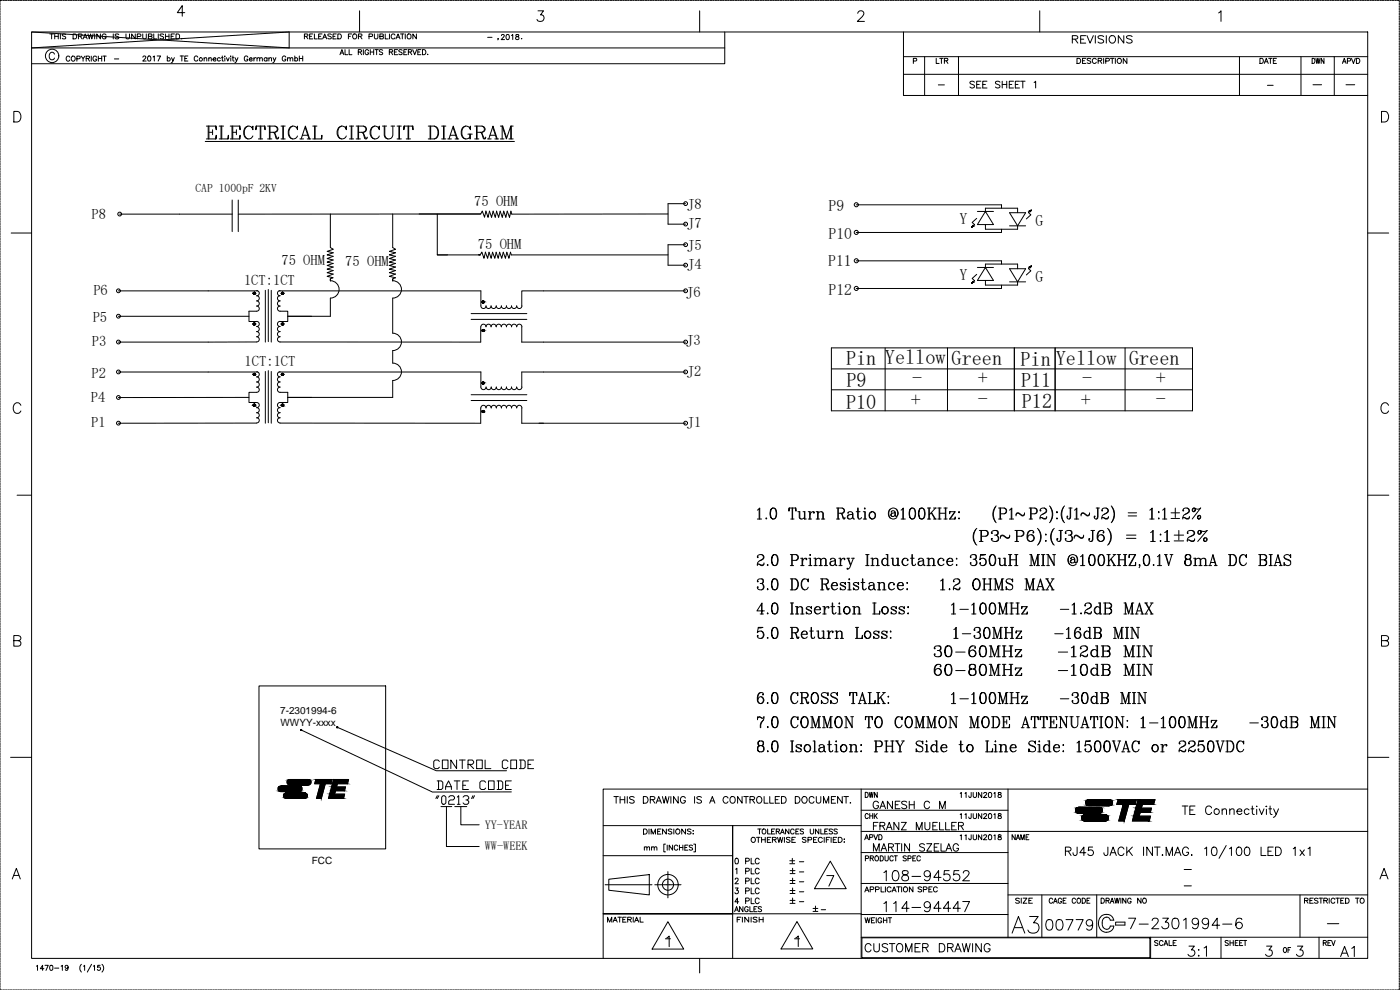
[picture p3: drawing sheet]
<svg xmlns="http://www.w3.org/2000/svg" width="420mm" height="297mm" viewBox="0 0 420 297" stroke-linecap="round" stroke-linejoin="round" font-family="sans-serif">
<defs><g id="words">
<g font-size="6.1">
<text x="253.9" y="109.5">Pin Yellow</text>
<text x="285.6" y="109.5">Green</text>
<text x="306.3" y="109.7">Pin</text>
<text x="316.9" y="109.6">Yellow</text>
<text x="338.8" y="109.5">Green</text>
<text x="254" y="116.2">P9</text>
<text x="273.7" y="115.6">-</text>
<text x="293.4" y="115.6">+</text>
<text x="306.5" y="116.1">P11</text>
<text x="324.7" y="115.6">-</text>
<text x="346.9" y="115.6">+</text>
<text x="253.9" y="122.6">P10</text>
<text x="273.4" y="122">+</text>
<text x="293.5" y="121.9">-</text>
<text x="306.7" y="122.5">P12</text>
<text x="324.4" y="122">+</text>
<text x="346.9" y="121.9">-</text>
</g>
<g font-size="4.7">
<text x="248.7" y="63.3">P9</text>
<text x="248.7" y="71.6">P10</text>
<text x="287.9" y="67.3">Y</text>
<text x="310.7" y="67.8">G</text>
<text x="248.5" y="79.9">P11</text>
<text x="248.7" y="88.4">P12</text>
<text x="287.9" y="84.1">Y</text>
<text x="310.7" y="84.7">G</text>
</g>
<g font-size="4.4">
<text x="27.5" y="65.9">P8</text>
<text x="142.3" y="61.7">75 OHM</text>
<text x="206.2" y="62.6">J8</text>
<text x="206.2" y="68.4">J7</text>
<text x="143.4" y="74.7">75 OHM</text>
<text x="206.2" y="74.9">J5</text>
<text x="84.5" y="79.4">75 OHM</text>
<text x="103.6" y="79.8">75 OHM</text>
<text x="206.2" y="80.7">J4</text>
<text x="28" y="88.6">P6</text>
<text x="73.2" y="85.5">1CT:1CT</text>
<text x="206" y="89">J6</text>
<text x="27.8" y="96.5">P5</text>
<text x="27.6" y="103.8">P3</text>
<text x="206" y="103.5">J3</text>
<text x="27.5" y="113.4">P2</text>
<text x="73.4" y="109.8">1CT:1CT</text>
<text x="206.2" y="112.7">J2</text>
<text x="27.3" y="120.7">P4</text>
<text x="27.4" y="128.1">P1</text>
<text x="206.1" y="128.2">J1</text>
</g>
<g font-size="3.7">
<text x="145.5" y="248.8">YY-YEAR</text>
<text x="145.5" y="255.1">WW-WEEK</text>
</g>
<text font-size="3.5" x="58.7" y="57.7">CAP 1000pF 2KV</text>
<g font-size="3">
<text x="84.1" y="214.2">7-2301994-6</text>
<text x="84.2" y="217.7">WWYY-xxxx</text>
<text x="93.6" y="259.2">FCC</text>
</g>
</g></defs>
<g fill="none" stroke="#000" stroke-width=".3">
<path d="M0 1v.5M0 1.7v.5M0 2.5v.4M0 3.2v.5M0 4v.5M0 4.7v.5M0 5.4v.6M0 6.2v.5M0 7v.5M0 7.7v.5M0 8.5v.5M0 9.2v.5"/>
<path d="M0 10v.5M0 10.7v.5M0 11.5v.5M0 12.2v.5M0 13v.4M0 13.7v.5M0 14.5v.5M0 15.2v.5M0 15.9v.6M0 16.7v.5M0 17.5v.5M0 18.2v.5"/>
<path d="M0 19v.5M0 19.7v.5M.6 .1h-.6v.6M.8 .1h.6M1.6 .1h.5M2.4 .1h.4M3.1 .1h.5M3.9 .1h.5M4.6 .1h.5M5.3 .1h.5M6.1 .1h.5M6.9 .1h.5"/>
<path d="M7.6 .1h.5M8.3 .1h.5M9.1 .1h.5M9.5 9.6h401v278h-401zM9.5 9.6l77.3 4.8v-4.8l-77.3 4.8h208M9.9 .1h.5M10.6 .1h.5M11.3 .1h.6M12.1 .1h.5M12.9 .1h.4M13.6 .1h.5M14.4 .1h.5"/>
<path d="M14.9 10.2h1.1M15.1 .1h.5M15.5 10.2v1.5M15.8 .1h.5M16.3 16.2a.8 .8 0 0 0-.9-.5 .8 .8 0 0 0-.6 .8v.6a.81 .81 0 0 0 .6 .8 .81 .81 0 0 0 .9-.5M16.4 10.9h1.1M16.4 10.2v1.5M16.6 .1h.5M17.4 .1h.5M17.5 10.2v1.5M18.1 .1h.5M18.1 10.2v1.5"/>
<path d="M18.8 .1h.5M19.6 .1h.5M19.7 10.4l-.4-.2-.6 .2 .1 .3 .9 .4-.1 .5-.9-.1M20.4 .1h.5M21 17.2a.57 .57 0 0 0-.7-.4 .57 .57 0 0 0-.4 .6v.4a.56 .56 0 0 0 .4 .6 .56 .56 0 0 0 .7-.4M21.1 .1h.5M21.7 16.9a.7 .7 0 0 1 .9 .7 .7 .7 0 0 1-1.1 .5l-.1-.7zM21.8 .1h.6M21.9 10.2h.6a.78 .78 0 0 1 .5 .7 .78 .78 0 0 1-.5 .8h-.6zM22.6 .1h.5M23.1 17.6h.8l.1-.6-.9-.2v1.6M23.4 .1h.4"/>
<path d="M23.5 10.9l1-.1 .1-.4-.1-.2h-1v1.5M24.1 .1h.5M24.1 10.9l.5 .8M24.3 16.8l.6 .8v.8M24.8 .1h.6M24.9 11.7l.7-1.5 .6 1.5M25.2 11.2h.8M25.5 16.8l-.6 .8M25.6 .1h.5M25.9 17.6l.9-.1v-.6l-.9-.1v1.6M26.4 .1h.4M26.4 17.6l.5 .8"/>
<path d="M26.4 10.2l.4 1.5 .4-1.5 .4 1.5 .3-1.5M27.1 .1h.5M27.4 16.8v1.6M27.9 .1h.5M28.4 10.2v1.5M28.6 .1h.5M29 17.2a.57 .57 0 0 0-.6-.4 .57 .57 0 0 0-.5 .6v.4a.55 .55 0 0 0 .5 .6 .55 .55 0 0 0 .6-.6h-.4M29.3 .1h.5M29.5 16.8v1.6M29.5 17.6h1M30.1 .1h.5M30.1 10.2v1.5l-1.1-1.5v1.5"/>
<path d="M30.5 16.8v1.6M30.9 .1h.5M30.9 16.8h1M31.4 16.8v1.6M31.6 .1h.5M31.8 10.5a.62 .62 0 0 0-.6-.3 .62 .62 0 0 0-.6 .5v.4a.59 .59 0 0 0 .6 .6 .59 .59 0 0 0 .6-.6h-.3M32.3 .1h.6M33.1 .1h.5M33.9 .1h.4M34 10.2v1.5M34.3 17.7h1.3M34.6 .1h.5"/>
<path d="M35.3 .1h.6M35.6 10.4l-.4-.2-.7 .2 .2 .3 .9 .4-.1 .5-1-.1M36.1 .1h.5M36.9 .1h.4M37.6 .1h.5M37.8 10.2v1l.5 .5 .5-.2 .1-1.3M38.4 .1h.5M39.1 .1h.5M39.8 .1h.5M40.6 10.2v1.5l-1.1-1.5v1.5M40.6 .1h.5M41.2 11l.9-.1 .2-.5-.2-.2h-.9v1.5"/>
<path d="M41.4 .1h.5M42.1 .1h.5M42.8 10.2v1l.5 .5 .6-.2v-1.3M42.8 .1h.5M42.9 17.2l.3-.4 .6 .3-1 1.2h1.1M43.6 .1h.5M44.4 .1h.5M44.5 16.9a.74 .74 0 0 1 .9 .5 .74 .74 0 0 1-.5 .9l-.5-.2zM44.5 10.9l1-.1 .1-.2-.1-.4h-1v1.5l1-.1 .1-.4-.4-.3M45.1 .1h.5M45.8 .1h.6M45.9 17.1l.4-.3v1.5"/>
<path d="M46.1 10.2v1.5h1M46.6 .1h.5M47.2 16.8h1l-.7 1.5M47.4 .1h.4M47.5 10.2v1.5M48.1 .1h.5M48.9 .1h.5M49.1 10.4l-.4-.2-.7 .2 .2 .3 .8 .4-.1 .5-.9-.1M49.6 .1h.5M49.7 10.9h1M49.7 10.2v1.5M50.2 17.6a.49 .49 0 0 1 .7-.1 .49 .49 0 0 1 0 .7 .49 .49 0 0 1-.7-.1"/>
<path d="M50.2 16.8v1.5M50.3 .1h.5M50.7 10.2v1.5M51.1 .1h.5M51.4 10.9h.6M51.5 17.3l.4 1 .4-1M51.9 .1h.5M51.9 18.3l-.5 .5M52.4 10.2h-1v1.5h1M52.6 .1h.5M52.8 10.2h.6a.78 .78 0 0 1 .5 .7 .78 .78 0 0 1-.5 .8h-.6zM53.3 .1h.5"/>
<path d="M54.1 16.8h1M54.1 .1h.5M54.4 11.6h.2zM54.6 16.8v1.5M54.9 .1h.5M55.5 3.8h-2.3l1.5-2.1v3.2M55.5 17.6h.5M55.6 .1h.5M56.3 .1h.6M56.4 16.8h-.9v1.5h.9M57.1 .1h.5M57.9 .1h.4"/>
<path d="M58.6 .1h.5M59.4 17.2a.54 .54 0 0 0-.7-.4 .54 .54 0 0 0-.4 .6v.4a.55 .55 0 0 0 .4 .5 .55 .55 0 0 0 .7-.3M59.4 .1h.5M60.1 .1h.5M60.8 .1h.5M61.3 17.6l.3-.3 .4 .1 .1 .9M61.3 17.3v1M61.6 .1h.5M62.4 .1h.5M62.7 17.6l.3-.3 .4 .1v.9M62.7 17.3v1M63.1 .1h.5"/>
<path d="M63.8 .1h.5M63.9 17.8h.9v-.2a.48 .48 0 0 0-.7-.1 .48 .48 0 0 0 0 .7 .48 .48 0 0 0 .7-.1M64.6 .1h.5M65.4 .1h.5M66.1 .1h.5M66.1 17.6a.49 .49 0 0 0-.7-.1 .49 .49 0 0 0 0 .7 .49 .49 0 0 0 .7-.1M66.5 17.3h.5M66.7 16.8l.1 1.5h.3M66.8 .1h.6M67.5 16.8v.2zM67.5 17.4v.9M67.6 .1h.5"/>
<path d="M67.9 17.3l.5 1 .4-1M68.4 .1h.4M69.1 .1h.5M69.3 16.8v.2zM69.3 17.4v.9M69.7 17.3h.5M69.9 .1h.5M69.9 16.8v1.3l.4 .2M70.5 17.3l.5 1 .4-1M70.6 .1h.5M71 18.3l-.5 .5M71.3 .1h.5"/>
<path d="M72.1 .1h.5M72.9 .1h.5M73.6 .1h.5M74.3 .1h.5M74.4 17.2a.54 .54 0 0 0-.6-.4 .54 .54 0 0 0-.5 .6v.4a.53 .53 0 0 0 .6 .5 .53 .53 0 0 0 .5-.5h-.4M74.8 17.8h.9v-.2a.46 .46 0 0 0-.7-.1 .46 .46 0 0 0 0 .7 .46 .46 0 0 0 .7-.1M75.1 .1h.5M75.9 .1h.5M76.2 17.3v1M76.6 .1h.5M76.8 17.3l-.4 .1-.2 .4M77.1 17.6l.4-.3 .4 .1v.9"/>
<path d="M77.1 17.3v1M77.3 .1h.6M77.9 17.6l.4-.3 .4 .1v.9M78.1 .1h.5M78.9 .1h.4M79.6 .1h.5M80.1 17.6a.49 .49 0 0 0-.7-.1 .49 .49 0 0 0 0 .7 .49 .49 0 0 0 .7-.1M80.1 17.3v1M80.3 .1h.6M80.7 17.6l.4-.3 .3 .1 .1 .9M80.7 17.3v1M81.1 .1h.5"/>
<path d="M81.9 .1h.4M82 17.3l.4 1 .4-1M82.4 18.3l-.5 .5M82.6 .1h.5M83.4 .1h.5M84.1 .1h.5M84.8 .1h.5M85.6 .1h.5M85.8 17.2a.54 .54 0 0 0-.7-.4 .54 .54 0 0 0-.4 .6v.4a.53 .53 0 0 0 .5 .5 .53 .53 0 0 0 .6-.5h-.4M86.3 17.6l.4-.3 .3 .1 .1 .9M86.3 17.3v1M86.4 .1h.5"/>
<path d="M87.1 17.6l.4-.3 .3 .1 .1 .9M87.1 .1h.5M87.8 .1h.5M88.5 17.6a.47 .47 0 0 1 .7-.1 .47 .47 0 0 1 0 .7 .47 .47 0 0 1-.7-.1M88.5 16.8v1.5M88.6 .1h.5M89.4 .1h.4M89.8 17.6h1M89.8 16.8v1.5M90.1 .1h.5M90.8 .1h.6M90.8 16.8v1.5"/>
<path d="M91.4 10.9l.8-.1 .2-.4-.2-.2h-.8v1.5M91.6 .1h.5M91.9 10.9l.5 .8M92.4 .1h.4M92.9 10.9h.6M93.1 .1h.5M93.9 .1h.5M93.9 10.2h-1v1.5h1M94.4 10.2v1.5h.9M94.6 .1h.5M95.3 .1h.5M95.6 10.9h.7"/>
<path d="M96.1 .1h.5M96.6 10.2h-1v1.5h1M96.9 11.7l.6-1.5 .5 1.5M96.9 .1h.5M97.1 11.2h.7M97.6 .1h.5M98.3 .1h.5M99.1 .1h.5M99.4 10.4l-.9-.2-.1 .5 .9 .3 .1 .5-.3 .2-.7-.2M99.9 .1h.5M99.9 10.9h.6M100.6 .1h.5"/>
<path d="M100.9 10.2h-1v1.5h1M101.3 .1h.6M101.4 10.2h.5a.76 .76 0 0 1 .6 .7 .76 .76 0 0 1-.6 .8h-.5zM102 16.4l.6-1.5 .6 1.5M102.1 .1h.5M102.2 15.9h.8M102.9 .1h.4M103.5 14.9v1.5h.9M103.6 .1h.5M104.4 .1h.5M104.6 10.9h.6M104.8 14.9v1.5h.8"/>
<path d="M105.1 .1h.5M105.5 10.2h-.9v1.5M105.8 .1h.5M106.6 .1h.5M107.4 .1h.5M107.5 15.6h.9l.1-.4-.3-.3h-.7v1.5M107.6 10.9l.9-.1 .1-.5-1-.1v1.5M107.9 3.2v6.4M108 15.6l.5 .8M108.1 .1h.5M108.1 10.9l.5 .8M108.8 .1h.5"/>
<path d="M109.1 14.9v1.5M109.6 .1h.5M110.4 .1h.5M110.6 15.3a.54 .54 0 0 0-.6-.4 .54 .54 0 0 0-.4 .6v.4a.53 .53 0 0 0 .5 .5 .53 .53 0 0 0 .5-.5h-.3M110.7 11l1-.1 .1-.6-1.1-.1v1.5M111.1 .1h.5M111.1 14.9v1.5M111.1 15.6h1M111.8 .1h.6M112.1 14.9v1.5M112.4 10.2v1l.4 .5 .4-.1 .2-.4v-1M112.5 14.9h1"/>
<path d="M112.6 .1h.5M113 14.9v1.5M113.4 .1h.4M114 10.9l.9-.1v-.6h-.9v1.5l.9-.1 .2-.4-.4-.3M114.1 .1h.5M114.9 15.1l-.4-.2-.7 .2 .2 .4 .9 .5-.4 .4-.7-.2M114.9 .1h.5M115.6 10.2v1.5h.9M115.6 .1h.5M116.3 .1h.5M116.8 15.6h.9l.1-.5-1-.2v1.5M116.9 10.2v1.5"/>
<path d="M117.1 .1h.5M117.3 15.6l.6 .8M117.9 .1h.5M118.4 15.6h.6M118.5 10.5a.6 .6 0 0 0-.6-.3 .6 .6 0 0 0-.5 .5v.4a.6 .6 0 0 0 .5 .6 .6 .6 0 0 0 .6-.4M118.6 .1h.5M118.8 11.7l.7-1.5 .6 1.5M119.1 11.2h.7M119.3 14.9h-.9v1.5h.9M119.3 .1h.5M120.1 .1h.5M120.2 10.2h1"/>
<path d="M120.7 15.1l-.4-.2-.6 .2 .1 .4 .9 .5-.4 .4-.6-.2M120.7 10.2v1.5M120.9 .1h.5M121.2 15.6h.6M121.6 .1h.5M121.6 10.2v1.5M122.1 14.9h-.9v1.5h.9M122.3 .1h.6M122.6 15.6h.8l.1-.5-.9-.2v1.5M123.1 15.6l.5 .8M123.1 .1h.5M123.9 14.9l.6 1.5 .6-1.5"/>
<path d="M123.9 .1h.4M124.6 .1h.5M125 10.2v1.5l-1.1-1.5v1.5M125.3 .1h.6M125.4 15.6h.6M126.1 .1h.5M126.3 14.9h-.9v1.5h.9M126.8 14.9h.5a.82 .82 0 0 1 .5 .7 .82 .82 0 0 1-.5 .8h-.5zM126.8 .1h.5M127.6 .1h.5M128.4 16.3h.1M128.4 .1h.5"/>
<path d="M129.1 .1h.5M129.8 .1h.5M130.6 .1h.5M131.4 .1h.5M132.1 .1h.5M132.8 .1h.6M133.6 .1h.5M134.4 .1h.4M135.1 .1h.5M135.8 .1h.6M136.6 .1h.5M137.3 .1h.5"/>
<path d="M138.1 .1h.5M138.9 .1h.5M139.6 .1h.5M140.3 .1h.5M141.1 .1h.5M141.9 .1h.5M142.6 .1h.5M143.3 .1h.5M144.1 .1h.5M144.9 .1h.4M145.6 .1h.5M146.3 .1h.6"/>
<path d="M146.3 11.2h1.4M147.1 .1h.5M147.9 .1h.4M148.6 .1h.5M149.4 .1h.5M149.5 11.6l-.1 .4M150.1 .1h.5M150.5 10.7l.1-.3h.4l.3 .4-.9 1.1h1M150.8 .1h.5M151.6 .1h.5M152.1 10.4a.77 .77 0 0 1 .8 .6 .77 .77 0 0 1-.5 .9l-.5-.3zM152.4 .1h.5"/>
<path d="M153.1 .1h.5M153.5 10.7l.4-.3v1.5M153.8 .1h.5M154.6 .1h.5M154.9 10.4v.5l.8 .5a.51 .51 0 0 1-.5 .5 .51 .51 0 0 1-.5-.5l1-.7-.1-.3zM155.4 .1h.4M156.1 .1h.5M156.5 11.6h.1zM156.8 .1h.6M157.6 .1h.5M158.4 .1h.4M159.1 .1h.5"/>
<path d="M159.9 .1h.5M160.6 .1h.5M161.3 .1h.5M161.5 3.2h1.6l-.9 1.3a1.01 1.01 0 0 1 1.1 1.1 1.01 1.01 0 0 1-1.4 .8l-.4-.1-.3-.5M162.1 .1h.5M162.9 .1h.5M163.6 .1h.5M164.3 .1h.5M165.1 .1h.5M165.9 .1h.5M166.6 .1h.5M167.3 .1h.6"/>
<path d="M168.1 .1h.5M168.9 .1h.4M169.6 .1h.5M170.3 .1h.6M171.1 .1h.5M171.8 .1h.5M172.6 .1h.5M173.4 .1h.5M174.1 .1h.5M174.8 .1h.5M175.6 .1h.5M176.4 .1h.5"/>
<path d="M177.1 .1h.5M177.8 .1h.6M178.6 .1h.5M179.4 .1h.4M180.1 .1h.5M180.8 .1h.6M181.6 .1h.5M182.3 .1h.5M183.1 .1h.5M183.9 .1h.5M184.6 .1h.5M185.3 .1h.5"/>
<path d="M186.1 .1h.5M186.9 .1h.5M187.6 .1h.5M188.3 .1h.5M189.1 .1h.5M189.9 .1h.4M190.6 .1h.5M191.3 .1h.6M192.1 .1h.5M192.8 .1h.5M193.6 .1h.5M194.4 .1h.5"/>
<path d="M195.1 .1h.5M195.8 .1h.5M196.6 .1h.5M197.4 .1h.5M198.1 .1h.5M198.8 .1h.5M199.6 .1h.5M200.4 .1h.4M201.1 .1h.5M201.8 .1h.6M202.6 .1h.5M203.4 .1h.4"/>
<path d="M204.1 .1h.5M204.9 .1h.5M205.6 .1h.5M206.3 .1h.5M207.1 .1h.5M207.9 .1h.5M208.6 .1h.5M209.3 .1h.5M210 3.2v6.4M210.1 .1h.5M210.9 .1h.4M211.6 .1h.5"/>
<path d="M212.3 .1h.6M213.1 .1h.5M213.9 .1h.4M214.6 .1h.5M215.3 .1h.6M216.1 .1h.5M216.8 .1h.5M217.5 9.6v9.5h-208M217.6 .1h.5M218.4 .1h.5M219.1 .1h.5M219.8 .1h.5"/>
<path d="M220.6 .1h.5M221.4 .1h.5M222.1 .1h.5M222.8 .1h.6M223.6 .1h.5M224.4 .1h.4M225.1 .1h.5M225.8 .1h.6M226.6 .1h.5M227.3 .1h.5M228.1 .1h.5M228.9 .1h.5"/>
<path d="M229.6 .1h.5M230.3 .1h.5M231.1 .1h.5M231.9 .1h.5M232.6 .1h.5M233.3 .1h.5M234.1 .1h.5M234.9 .1h.4M235.6 .1h.5M236.3 .1h.6M237.1 .1h.5M237.8 .1h.5"/>
<path d="M238.6 .1h.5M239.4 .1h.5M240.1 .1h.5M240.8 .1h.5M241.6 .1h.5M242.4 .1h.5M243.1 .1h.5M243.8 .1h.5M244.6 .1h.5M245.4 .1h.4M246.1 .1h.5M246.8 .1h.6"/>
<path d="M247.6 .1h.5M248.3 .1h.5M249.1 .1h.5M249.9 .1h.5M250.6 .1h.5M251.3 .1h.5M252.1 .1h.5M252.9 .1h.5M253.6 .1h.5M254.3 .1h.5M255.1 .1h.5M255.9 .1h.4"/>
<path d="M256.6 .1h.5M257.3 .1h.6M257.4 4v-.1a1.01 1.01 0 0 1 1.3-.7l.4 .4a1.05 1.05 0 0 1-.3 1.3l-1.5 1.5h2.1M258.1 .1h.5M258.8 .1h.5M259.6 .1h.5M260.4 .1h.5M261.1 .1h.5M261.8 .1h.5M262.6 .1h.5M263.4 .1h.5M264.1 .1h.5"/>
<path d="M264.8 .1h.5M265.6 .1h.5M266.4 .1h.4M267.1 .1h.5M267.8 .1h.6M268.6 .1h.5M269.4 .1h.4M270.1 .1h.5M270.8 .1h.6M271.1 17h139.4M271.1 9.6v19h139.4M271.6 .1h.5"/>
<path d="M272.3 .1h.5M273.1 .1h.5M273.9 .1h.5M274.1 18.3l.9-.1 .1-.6-1-.1v1.5M274.6 .1h.5M275.3 .1h.5M276.1 .1h.5M276.9 .1h.4M277.5 17v11.6M277.6 .1h.5M278.3 .1h.5M279.1 .1h.5"/>
<path d="M279.9 .1h.4M280.6 .1h.5M281 17.5v1.5h.9M281.3 .1h.6M282 17.5h1M282.1 .1h.5M282.5 17.5v1.5M282.8 .1h.5M283.4 18.2l1-.1v-.5l-1-.1v1.5M283.6 .1h.5M284 18.2l.5 .8M284.4 .1h.5"/>
<path d="M285.1 .1h.5M285.8 .1h.5M286.6 .1h.5M287.4 .1h.5M287.7 17v11.6M288.1 .1h.5M288.8 .1h.5M289.6 .1h.5M290.4 .1h.4M291.1 .1h.5M291.8 .1h.6M292.6 .1h.5"/>
<path d="M293.3 .1h.5M294.1 .1h.5M294.9 .1h.5M295.6 .1h.5M296.3 .1h.5M297.1 .1h.5M297.9 .1h.5M298.6 .1h.5M299.3 .1h.5M300.1 .1h.5M300.9 .1h.4M301.6 .1h.5"/>
<path d="M302.3 .1h.6M303.1 .1h.5M303.8 .1h.5M304.6 .1h.5M305.4 .1h.5M306.1 .1h.5M306.8 .1h.5M307.6 .1h.5M308.4 .1h.5M309.1 .1h.5M309.8 .1h.5M310.6 .1h.5"/>
<path d="M311.4 .1h.4M312 3.2v6.4M312.1 .1h.5M312.8 .1h.6M313.6 .1h.5M314.3 .1h.5M315.1 .1h.5M315.8 .1h.6M316.6 .1h.5M317.3 .1h.5M318.1 .1h.5M318.9 .1h.5"/>
<path d="M319.6 .1h.5M320.3 .1h.5M321.1 .1h.5M321.8 11.8l1.4-.2 .3-.5-.3-.3-1.4-.1v2.2M321.9 .1h.4M322.6 .1h.5M322.6 11.8l.9 1.1M323.2 17.5h.6a.79 .79 0 0 1 .5 .8 .79 .79 0 0 1-.5 .7h-.6zM323.3 .1h.6M324.1 .1h.5M324.3 11.8h.9M324.9 .1h.4"/>
<path d="M324.9 18.2h.6M325.6 .1h.5M325.8 10.7h-1.5v2.2h1.5M325.9 17.5h-1v1.5h1M326.2 10.7l1 2.2 .9-2.2M326.3 .1h.6M327.1 .1h.5M327.4 17.7l-.4-.2-.7 .2v.3l1.1 .6v.2l-.4 .2-.7-.2M327.8 .1h.5M328.6 .1h.5M328.7 10.7v2.2M329 17.9a.62 .62 0 0 0-.7-.4 .62 .62 0 0 0-.5 .6 .68 .68 0 0 0 .3 .8 .68 .68 0 0 0 .8-.1l.1-.1"/>
<path d="M329.4 .1h.5M329.6 18.2h.7l.4-.4-.2-.2-.9-.1v1.5M330.1 .1h.5M330.1 18.2l.6 .8M330.8 .1h.5M331.2 11l-.6-.3-1.1 .3 .3 .5 1.2 .5 .2 .6a1.16 1.16 0 0 1-1.7 0M331.2 17.5v1.5M331.6 .1h.5M331.9 18.3l.9-.1 .1-.6-1-.1v1.5M332 10.7v2.2M332.4 .1h.4M333.1 .1h.5"/>
<path d="M333.1 11a1.03 1.03 0 0 1 1.4 .1 1.03 1.03 0 0 1 0 1.4 1.03 1.03 0 0 1-1.4 .1l-.2-.5zM333.2 17.5h1.1M333.8 17.5v1.5M333.8 .1h.5M334.6 .1h.5M334.7 17.5v1.5M335.4 .1h.4M336.1 .1h.5M336.8 .1h.6M337.3 10.7v2.2l-1.7-2.2v2.2M337.6 .1h.5M338.2 17.5v1.5l-1.1-1.5v1.5"/>
<path d="M338.3 .1h.5M339.1 .1h.5M339.8 11l-.6-.3-1.1 .3 .2 .5 1.2 .5 .3 .6a1.16 1.16 0 0 1-1.7 0M339.9 .1h.5M340.6 .1h.5M341.3 .1h.5M342.1 .1h.5M342.9 .1h.5M343.6 .1h.5M344.3 .1h.5M345.1 .1h.5M345.9 .1h.4"/>
<path d="M346.6 .1h.5M347.3 .1h.6M348.1 .1h.5M348.8 .1h.5M349.6 .1h.5M350.4 .1h.5M351.1 .1h.5M351.8 .1h.5M352.6 .1h.5M353.4 .1h.5M354.1 .1h.5M354.8 .1h.5"/>
<path d="M355.6 .1h.5M356.4 .1h.4M357.1 .1h.5M357.8 .1h.6M358.6 .1h.5M359.3 .1h.5M360.1 .1h.5M360.8 .1h.6M361.6 .1h.5M362.3 .1h.5M363.1 .1h.5M363.9 .1h.5"/>
<path d="M364.6 .1h.5M365.3 .1h.5M365.7 3.9l.7-.7v3.2M366.1 .1h.5M366.9 .1h.4M367.6 .1h.5M368.3 .1h.6M369.1 .1h.5M369.8 .1h.5M370.6 .1h.5M371.3 .1h.6M372 17v11.6"/>
<path d="M372.1 .1h.5M372.8 .1h.5M373.6 .1h.5M374.4 .1h.5M375.1 .1h.5M375.8 .1h.5M376.6 .1h.5M377.4 .1h.4M378.1 .1h.5M378.1 17.5h.5a.81 .81 0 0 1 .6 .8 .81 .81 0 0 1-.6 .7h-.5zM378.8 .1h.5M379.4 19l.6-1.5 .6 1.5"/>
<path d="M379.6 .1h.5M379.6 18.5h.8M380.4 .1h.4M380.7 17.5h1.1M381.1 .1h.5M381.3 17.5v1.5M381.8 .1h.6M382.1 18.2h.6M382.6 .1h.5M383.1 17.5h-1v1.5h1M383.3 .1h.5M384.1 .1h.5"/>
<path d="M384.9 .1h.5M385.6 .1h.5M386.3 .1h.5M387.1 .1h.5M387.9 .1h.4M388.6 .1h.5M389.3 .1h.5M390.1 .1h.5M390.4 17v11.6M390.9 .1h.4M391.6 .1h.5M392.3 .1h.6"/>
<path d="M393.1 .1h.5M393.8 17.5a.77 .77 0 0 1 .9 .8 .77 .77 0 0 1-.9 .7zM393.8 .1h.5M394.6 .1h.5M394.9 17.5l.3 1.5 .3-1.5 .3 1.5 .4-1.5M395.4 .1h.5M396.1 .1h.5M396.8 .1h.5M397.3 17.5v1.5l-.8-1.5v1.5M397.6 .1h.5M398.4 .1h.4M399.1 .1h.5"/>
<path d="M399.8 .1h.5M400.4 17v11.6M400.6 .1h.5M401.4 .1h.4M402.1 .1h.5M402.8 .1h.6M402.9 19l.5-1.5 .6 1.5M403.1 18.5h.7M403.6 .1h.5M404.3 .1h.5M404.4 18.3l.8-.1v-.6l-.8-.1v1.5M405.1 .1h.5"/>
<path d="M405.6 17.5l.6 1.5 .5-1.5M405.8 .1h.6M406.6 .1h.5M407.1 17.5h.5a.81 .81 0 0 1 .5 .8 .81 .81 0 0 1-.5 .7h-.5zM407.3 .1h.5M408.1 .1h.5M408.9 .1h.5M409.6 .1h.5M410.3 .1h.5M411.1 .1h.5M411.9 .1h.4M412.6 .1h.5"/>
<path d="M413.3 .1h.6M414.1 .1h.5M414.8 .1h.5M415.6 .1h.5M416.3 .1h.6M417.1 .1h.5M417.8 .1h.5M418.6 .1h.5M419.4 .1h.5v.6M419.9 1v.5M419.9 1.7v.5M419.9 2.5v.4"/>
<path d="M419.9 3.2v.5M419.9 4v.5M419.9 4.7v.5M419.9 5.4v.6M419.9 6.2v.5M419.9 7v.5M419.9 7.7v.5M419.9 8.5v.5M419.9 9.2v.5M419.9 10v.5M419.9 10.7v.5M419.9 11.5v.5"/>
<path d="M419.9 12.2v.5M419.9 13v.4M419.9 13.7v.5M419.9 14.5v.5M419.9 15.2v.5M419.9 15.9v.6M419.9 16.7v.5M419.9 17.5v.5M419.9 18.2v.5M419.9 19v.5M419.9 19.7v.5M0 20.5v.5"/>
<path d="M0 21.2v.5M0 22v.5M0 22.7v.5M0 23.5v.4M0 24.2v.5M0 25v.5M0 25.7v.5M0 26.4v.6M0 27.2v.5M0 28v.5M0 28.7v.5M0 29.4v.6"/>
<path d="M0 30.2v.5M0 31v.5M0 31.7v.5M0 32.5v.5M0 33.2v.5M0 34v.4M0 34.7v.5M0 35.5v.5M0 36.2v.5M0 36.9v.6M0 37.7v.5M0 38.5v.5"/>
<path d="M0 39.2v.5M0 39.9v.6M4.1 33.4h1.1a1.69 1.69 0 0 1 1.1 1.6 1.69 1.69 0 0 1-1.1 1.6h-1.1zM61.9 37.8h3v1.1l-.2-1.1M62.5 37.8v3.9M62.7 37.8v3.9M62.7 39.7h1.1M63.8 38.9v1.5M65.8 37.8h1.3M66.3 37.8v3.9M66.5 37.8v3.9M69.1 37.8h3v1.1l-.3-1.1"/>
<path d="M69.6 37.8v3.9M69.9 39.7h1.1M69.9 37.8v3.9M71 38.9v1.5M74.4 37.8a2.19 2.19 0 0 0 0 3.9M75.7 38.4l.2 .5v-1.1l-.2 .6a1.42 1.42 0 0 0-1.6-.5 1.42 1.42 0 0 0-.9 1.4 1.68 1.68 0 0 0 .3 1.9 1.68 1.68 0 0 0 1.9 .3l.5-.7M77 37.8l-.2 1.1v-1.1h2.7v1.1l-.1-1.1M78.1 37.8v3.9M78.3 37.8v3.9M80.3 37.8h2.2l.6 .2a.91 .91 0 0 1 0 1.5l-.6 .2h-1.5M80.9 37.8v3.9M81 37.8v3.9"/>
<path d="M82 39.7l.5 .3 .6 1.3 .1 .2 .4-.2M82.3 39.9l.5 1.6 .6 .2 .2-.6M82.5 37.8a.96 .96 0 0 1 .7 1 .96 .96 0 0 1-.7 .9M84.3 37.8h1.3M84.9 37.8v3.9M85 37.8v3.9M87.8 37.8a2.19 2.19 0 0 0 0 3.9M89.1 38.4l.2 .5v-1.1l-.2 .6a1.44 1.44 0 0 0-1.6-.5 1.44 1.44 0 0 0-1 1.4 1.7 1.7 0 0 0 .4 1.8 1.7 1.7 0 0 0 1.8 .4l.6-.7M91.7 38.4l1.1 3.3M93.9 37.8h1.2M94.4 37.8v3.9M94.6 37.8v3.9"/>
<path d="M102.5 37.8a2.19 2.19 0 0 0 0 3.9M103.8 38.4l.1 .5v-1.1l-.1 .6a1.44 1.44 0 0 0-1.7-.5 1.44 1.44 0 0 0-.9 1.4 1.7 1.7 0 0 0 .4 1.8 1.7 1.7 0 0 0 1.8 .4l.5-.7M104.9 37.8h1.2M105.4 37.8v3.9M105.6 37.8v3.9M106.9 37.8h2.2l.5 .2a.91 .91 0 0 1 0 1.5l-.5 .2h-1.5M107.4 37.8v3.9M107.6 37.8v3.9M108.5 39.7l.6 .3 .5 1.3 .2 .2 .4-.2M108.9 39.9l.5 1.6 .6 .2 .2-.6M109.1 37.8a.96 .96 0 0 1 .7 1 .96 .96 0 0 1-.7 .9M112.4 37.8a2.19 2.19 0 0 0 0 3.9"/>
<path d="M113.7 38.4l.1 .5v-1.1l-.1 .6a1.44 1.44 0 0 0-1.7-.5 1.44 1.44 0 0 0-.9 1.4 1.7 1.7 0 0 0 .4 1.8 1.7 1.7 0 0 0 1.8 .4l.5-.7M114.8 37.8h1.2M115.3 37.8v2.8a1.31 1.31 0 0 0 1.3 1.1 1.31 1.31 0 0 0 1.3-1.1v-2.8M115.5 37.8v2.8l.2 .5 .7 .6M117.3 37.8h1.1M119.2 37.8h1.2M119.7 37.8v3.9M119.9 37.8v3.9M121.4 37.8l-.2 1.1v-1.1h2.8v1.1l-.3-1.1M122.5 37.8v3.9M122.6 37.8v3.9M128.5 37.8h1.8a2.07 2.07 0 0 1 1.4 2 2.07 2.07 0 0 1-1.4 1.9h-1.8"/>
<path d="M129.1 37.8v3.9M129.2 37.8v3.9M130.3 37.8a2.19 2.19 0 0 1 0 3.9M132.5 37.8h1.3M133.1 37.8v3.9M133.3 37.8v3.9M136 38.4l1.1 3.3M139.7 37.8a2.19 2.19 0 0 0 0 3.9M141 38.4l.2 .5v-1.1l-.2 .6a1.42 1.42 0 0 0-1.6-.5 1.42 1.42 0 0 0-1 1.4 1.68 1.68 0 0 0 .4 1.9 1.68 1.68 0 0 0 1.8 .3l.4-.4M142.5 37.8h2.2a1.01 1.01 0 0 1 .9 1.1l-.4 .6-.5 .2h-1.5M143 37.8v3.9M143.2 37.8v3.9"/>
<path d="M144.1 39.7l.6 .3 .7 1.5 .4-.2M144.5 39.9l.7 1.8h.4l.2-.6M144.7 37.8a.96 .96 0 0 1 .7 1 .96 .96 0 0 1-.7 .9M148 38.4l1.1 3.3M150.2 37.8h.7l1.1 3.3M153.3 37.8h.7M153.5 37.8v3.9M271.1 22.3h139.4M281.6 25.5h1.8M292.4 24.7l-.4-.3-.9 .3 .1 .3 1.2 .6v.5a.87 .87 0 0 1-1.3 0M293.1 25.3h.8M294.4 24.4h-1.3v2h1.3"/>
<path d="M294.9 25.3h.8M296.2 24.4h-1.3v2h1.3M300.1 24.7l-.5-.3-.9 .3 .2 .4 1.1 .5 .1 .5-.2 .2a.85 .85 0 0 1-1.2-.2M300.8 25.3h1.3M300.8 24.4v2M302.1 24.4v2M302.9 25.3h.8M304.2 24.4h-1.3v2h1.3M304.7 25.3h.8M306 24.4h-1.3v2h1.3M306.3 24.4h1.3M307 24.4v2"/>
<path d="M310.3 24.8l.5-.4v2M380.4 25.6h1.7M394 25.4h2.6M403.9 25.4h2.7M414.6 33.4h1.1a1.69 1.69 0 0 1 1.1 1.6 1.69 1.69 0 0 1-1.1 1.6h-1.1zM419.9 20.5v.5M419.9 21.2v.5M419.9 22v.5M419.9 22.7v.5M419.9 23.5v.4M419.9 24.2v.5M419.9 25v.5"/>
<path d="M419.9 25.7v.5M419.9 26.4v.6M419.9 27.2v.5M419.9 28v.5M419.9 28.7v.5M419.9 29.4v.6M419.9 30.2v.5M419.9 31v.5M419.9 31.7v.5M419.9 32.5v.5M419.9 33.2v.5M419.9 34v.4"/>
<path d="M419.9 34.7v.5M419.9 35.5v.5M419.9 36.2v.5M419.9 36.9v.6M419.9 37.7v.5M419.9 38.5v.5M419.9 39.2v.5M419.9 39.9v.6M0 40.7v.5M0 41.5v.5M0 42.2v.5M0 43v.5"/>
<path d="M0 43.7v.5M0 44.5v.4M0 45.2v.5M0 46v.5M0 46.7v.5M0 47.4v.5M0 48.2v.5M0 49v.5M0 49.7v.5M0 50.4v.6M0 51.2v.5M0 52v.5"/>
<path d="M0 52.7v.5M0 53.5v.5M0 54.2v.5M0 55v.4M0 55.7v.5M0 56.5v.5M0 57.2v.5M0 57.9v.5M0 58.7v.5M0 59.5v.5M61.6 42.4h92.8M61.9 41.7h3v-1.1l-.2 1.1"/>
<path d="M65.8 41.7h2.7v-1.1l-.1 1.1M69.1 41.7h3v-1.1l-.3 1.1M77.6 41.7h1.2M80.3 41.7h1.3M84.3 41.7h1.3M90 41.7h1.1M90.4 41.7l1.3-3.9 1.2 3.9M90.8 40.6h1.6M92.2 41.7h1.1M93.9 41.7h2.7v-1.1l-.2 1.1M104.9 41.7h1.2M106.9 41.7h1.3"/>
<path d="M119.2 41.7h1.2M121.9 41.7h1.3M132.5 41.7h1.3M134.4 41.7h1.1M134.7 41.7l1.3-3.9 1.3 3.9M135.1 40.6h1.7M136.6 41.7h1.1M140.4 40.2h1.3M141 40.2v1.5M141.2 40.2v1.5M142.5 41.7h1.2M146.3 41.7h1.1"/>
<path d="M146.7 41.7l1.3-3.9 1.2 3.9M147 40.6h1.7M148.5 41.7h1.1M150.2 41.7h1.1M150.7 41.7v-3.9l1.3 3.9 1.3-3.9v3.9M152.7 41.7h1.3M419.9 40.7v.5M419.9 41.5v.5M419.9 42.2v.5M419.9 43v.5M419.9 43.7v.5M419.9 44.5v.4"/>
<path d="M419.9 45.2v.5M419.9 46v.5M419.9 46.7v.5M419.9 47.4v.5M419.9 48.2v.5M419.9 49v.5M419.9 49.7v.5M419.9 50.4v.6M419.9 51.2v.5M419.9 52v.5M419.9 52.7v.5M419.9 53.5v.5"/>
<path d="M419.9 54.2v.5M419.9 55v.4M419.9 55.7v.5M419.9 56.5v.5M419.9 57.2v.5M419.9 57.9v.5M419.9 58.7v.5M419.9 59.5v.5M0 60.2v.5M0 60.9v.6M0 61.7v.5M0 62.5v.5"/>
<path d="M0 63.2v.5M0 64v.5M0 64.7v.5M0 65.5v.4M0 66.2v.5M0 67v.5M0 67.7v.5M0 68.4v.5M0 69.2v.5M0 70v.5M0 70.7v.5M0 71.4v.6"/>
<path d="M0 72.2v.5M0 73v.5M0 73.7v.5M0 74.5v.5M0 75.2v.5M0 76v.4M0 76.7v.5M0 77.5v.5M0 78.2v.5M0 78.9v.5M0 79.7v.5M3.3 69.9h6.2"/>
<path d="M35.9 64.2h33.8M69.7 60v9.5M71.5 60v9.5M99.1 64.2v10.1l.9 .5-1.8 .6 1.8 .4-1.8 .7 1.8 .4-1.8 .7 1.8 .4-1.8 .6 1.8 .5M100 79l-1.8 .7 1.8 .4-1.8 .7 1.8 .4-1.8 .6 1.8 .4-1.8 .7 1.8 .4-.9 .3v.7v-.5M117.9 64.2v10.1l.8 .5-1.8 .6 1.8 .4-1.9 .7 1.9 .4-1.9 .7 1.9 .4-1.9 .6 1.9 .5M118.7 79l-1.9 .7 1.9 .4-1.9 .7 1.9 .4-1.9 .6 1.9 .4-1.9 .7 1.9 .4-.8 .3M125.8 64.2h18.5M131.2 64.2v12.3h3.1M131.2 76.5h12.9h-.4M145.7 75.7l.6 1.8 .5-1.8 .6 1.8 .4-1.8 .7 1.8 .4-1.8M145.7 75.6l-.5 1.9-.6-1.9-.5 .9"/>
<path d="M148.9 75.7l.6 1.8 .4-1.8 .7 1.8 .4-1.8 .7 1.8 .4-1.8 .6 1.8 .5-1.8 .3 .8h47M149 63.4l.6 1.8 .5-1.8 .6 1.8 .5-1.8 .6 1.8 .4-1.8 .7 1.8 .4-1.8 .3 .8h46.9M149.1 63.4l-.5 1.8-.6-1.8-.5 1.8-.6-1.8-.4 1.8-.7-1.8-.4 1.8-.7-1.9-.4 .9h-72.8M205.7 61.1h-5.2v6.2h5.2M205.7 73.4h-5.2v6.2h5.2M257 61.5h43.6v1M257 78.3h43.6v.9M291.6 68.2l.6-.4zM292 67.8h.1M291.9 67.8l-.3 .4zM292 67.7h.1M292 67.7l.2 .1-.6 .4z"/>
<path d="M292.1 67.8h.1M293.1 65.5l-1.3 1.2 .7 .7-.9 .8M293.3 63.4h4.9M295.7 63.4l2.5 4h-4.9zM295.7 63.4v-.9h9.7v1.3M295.7 67.4v1.4h9.7v-1M300.6 68.8v1h-43.6M303 63.8h4.8l-2.4 4zM303 67.8h4.8M308.9 63.4l.6-.4zM308.9 63.4h.2zM308.9 63.4l.6-.4-.4 .5z"/>
<path d="M309 63.4h.2zM309.1 63.4l.4-.4zM309.1 63.4h.1M309.5 63l-.8 .8 .7 .7-1.4 1.2M309.5 79.8l-.8 .8 .7 .7-1.4 1.2M410.5 69.9h6.3M419.9 60.2v.5M419.9 60.9v.6M419.9 61.7v.5M419.9 62.5v.5M419.9 63.2v.5M419.9 64v.5"/>
<path d="M419.9 64.7v.5M419.9 65.5v.4M419.9 66.2v.5M419.9 67v.5M419.9 67.7v.5M419.9 68.4v.5M419.9 69.2v.5M419.9 70v.5M419.9 70.7v.5M419.9 71.4v.6M419.9 72.2v.5M419.9 73v.5"/>
<path d="M419.9 73.7v.5M419.9 74.5v.5M419.9 75.2v.5M419.9 76v.4M419.9 76.7v.5M419.9 77.5v.5M419.9 78.2v.5M419.9 78.9v.5M419.9 79.7v.5M0 80.5v.5M0 81.2v.5M0 81.9v.6"/>
<path d="M0 82.7v.5M0 83.5v.5M0 84.2v.5M0 84.9v.6M0 85.7v.5M0 86.5v.4M0 87.2v.5M0 88v.5M0 88.7v.5M0 89.4v.5M0 90.2v.5M0 91v.5"/>
<path d="M0 91.7v.5M0 92.4v.5M0 93.2v.5M0 94v.5M0 94.7v.5M0 95.4v.6M0 96.2v.5M0 97v.4M0 97.7v.5M0 98.5v.5M0 99.2v.5M0 100v.4"/>
<path d="M35.5 94.9h39.2M35.5 87.3h41.8M76 87.9l.6 .1zM76 88h.6zM76 88l.6 .1zM76 88.1h.6zM76 88.1l.6 .1zM76 97.1h.6zM76 97.1l.6 .1zM76 97.2h.6zM76 97.2l.6 .1zM76 97.3h.6z"/>
<path d="M76 97.3l.6 .1zM76.1 87.8l.5 .1zM76.1 88.2h.5zM76.1 88.2h.4zM76.1 97.1h.5zM76.1 97.4h.5zM76.1 97.4h.4zM76.1 87.8h.4zM76.1 87.8h.5zM76.1 88.2l.4 .1zM76.1 97l.5 .1zM76.2 87.8h.3z"/>
<path d="M76.2 88.3h.3zM76.2 97h.3zM76.2 97.4h.3zM76.2 97.4l.3 .1zM76.2 87.7l.3 .1zM76.2 88.3h.2zM76.2 97.5h.3zM76.2 97.5h.2zM76.2 87.7h.2zM76.2 87.7h.3zM76.2 88.3h.1M76.2 96.9h.2z"/>
<path d="M76.2 96.9l.3 .1zM76.2 97.5h.1M76.4 87.7h.1M76.4 96.9h.1M77 93.4h-2.3v3.1h2.3M77 87.2a.78 .78 0 0 1 .8 .8 .78 .78 0 0 1-.8 .8M77 88.7a.78 .78 0 0 1 .8 .8 .78 .78 0 0 1-.8 .8 .78 .78 0 0 1 .8 .8 .78 .78 0 0 1-.8 .7 .76 .76 0 0 1 .8 .8 .76 .76 0 0 1-.8 .8M77 97.9a.76 .76 0 0 1 .8 .8 .76 .76 0 0 1-.8 .8 .78 .78 0 0 1 .8 .8 .78 .78 0 0 1-.8 .7 .78 .78 0 0 1 .8 .8 .78 .78 0 0 1-.8 .8M77 96.4a.78 .78 0 0 1 .8 .8 .78 .78 0 0 1-.8 .8M79.6 87.1v15.5M80.5 86.9v15.6M81.4 87.1v15.5"/>
<path d="M83.8 87.3h60.5v4.5a.78 .78 0 0 0 .8 .8 .78 .78 0 0 0 .8-.8 .76 .76 0 0 0 .7 .8 .76 .76 0 0 0 .8-.8M84.1 97.9a.76 .76 0 0 0-.8 .8 .76 .76 0 0 0 .8 .8 .78 .78 0 0 0-.8 .8 .78 .78 0 0 0 .8 .7 .78 .78 0 0 0-.8 .8 .78 .78 0 0 0 .7 .8h60.3v-4.5a.76 .76 0 0 1 .8-.8 .76 .76 0 0 1 .7 .8 .78 .78 0 0 1 .8-.8 .78 .78 0 0 1 .8 .8M84.1 88.7a.78 .78 0 0 0-.8 .8 .78 .78 0 0 0 .8 .8 .76 .76 0 0 0-.8 .7 .76 .76 0 0 0 .8 .8 .78 .78 0 0 0-.8 .8 .78 .78 0 0 0 .7 .8h2.4v3.1h-2.4M84.1 96.4a.78 .78 0 0 0-.8 .8 .78 .78 0 0 0 .8 .8M84.1 87.2a.78 .78 0 0 0-.8 .8 .78 .78 0 0 0 .8 .8M84.5 87.9l.6 .1zM84.5 88h.6zM84.5 88l.5 .1zM84.5 88.1l.5 .1zM84.5 97.1h.5zM84.5 97.1l.6 .1zM84.5 97.2h.6z"/>
<path d="M84.5 97.2l.6 .1zM84.5 97.3h.6zM84.5 97.3h.5zM84.5 97.3l.5 .1zM84.5 87.8l.5 .1zM84.5 88.2h.5zM84.5 97.4h.5zM84.6 87.8h.4zM84.6 88.2h.4zM84.6 88.2l.4 .1zM84.6 97l.4 .1zM84.6 97.4h.4z"/>
<path d="M84.6 88.3h.4zM84.6 88.3h.3zM84.6 97h.4zM84.6 97.4l.3 .1zM84.7 87.7l.3 .1zM84.7 88.3h.2zM84.7 97h.2zM84.7 97h.3zM84.7 97.5h.2zM84.7 87.7h.2zM84.7 88.3h.1M84.7 96.9h.2z"/>
<path d="M84.7 96.9l.2 .1zM84.7 97.5h.1M84.8 87.7h.1M84.8 96.9h.1M99.1 89.4v5.5h-12.7M99.2 84.2a2.6 2.6 0 0 1 2.6 2.6 2.6 2.6 0 0 1-2.6 2.6M117.9 83.8v.5v-.5M117.9 84.2a2.6 2.6 0 0 1 2.6 2.6 2.6 2.6 0 0 1-2.6 2.6v10.6a2.6 2.6 0 0 1 2.6 2.6 2.6 2.6 0 0 1-2.6 2.6v3.8a2.6 2.6 0 0 1 2.6 2.5 2.6 2.6 0 0 1-2.6 2.7v5h-31.5M141.4 95.8h16.7M141.4 94.1h16.7M144.7 99.1l.6 .1zM144.7 99.2h.6z"/>
<path d="M144.7 99.2l.6 .1zM144.7 90.6h.6zM144.7 90.6l.6 .1zM144.7 90.7h.6zM144.7 99h.5zM144.7 99h.6zM144.7 99l.6 .1zM144.7 99.3h.6zM144.7 99.3h.5zM144.7 99.3l.5 .1zM144.7 90.5h.6zM144.7 90.5l.6 .1z"/>
<path d="M144.7 90.7l.5 .1zM144.7 90.8h.5zM144.8 99h.4zM144.8 99.4h.4zM144.8 90.4h.4zM144.8 90.4l.4 .1zM144.8 90.8h.4zM144.8 98.9h.4zM144.8 98.9l.4 .1zM144.8 90.8l.4 .1zM144.9 98.9h.3zM144.9 99.4h.3z"/>
<path d="M144.9 99.4l.2 .1zM144.9 90.4h.3zM144.9 90.9h.3zM144.9 90.9h.2zM144.9 98.9h.2zM144.9 99.5h.2zM144.9 99.5h.1M144.9 90.3h.2zM144.9 90.3l.3 .1zM144.9 90.9h.1M145 98.9h.1M145 90.3h.1"/>
<path d="M147.4 91.8a.78 .78 0 0 0 .7 .8 .78 .78 0 0 0 .8-.8 .78 .78 0 0 0 .8 .8 .78 .78 0 0 0 .8-.8M147.4 98.1a.78 .78 0 0 1 .7-.8 .78 .78 0 0 1 .8 .8M148.9 98.1a.78 .78 0 0 1 .8-.8 .78 .78 0 0 1 .8 .8 .78 .78 0 0 1 .7-.8 .78 .78 0 0 1 .8 .8 .76 .76 0 0 1 .8-.8 .76 .76 0 0 1 .7 .8 .76 .76 0 0 1 .8-.8 .76 .76 0 0 1 .8 .8 .78 .78 0 0 1 .8-.8 .78 .78 0 0 1 .7 .8M150.5 91.8a.76 .76 0 0 0 .7 .8 .76 .76 0 0 0 .8-.8 .76 .76 0 0 0 .7 .8 .76 .76 0 0 0 .8-.8 .78 .78 0 0 0 .8 .8 .78 .78 0 0 0 .8-.8 .78 .78 0 0 0 .7 .8 .78 .78 0 0 0 .8-.8M156.6 98.1v4.5h49.1M205.7 87.3h-49.1v4.5M291.6 85l.6-.3zM292 84.6h.1M291.9 84.7l-.3 .3zM292 84.5h.1M292 84.7h.2zM292 84.5l.2 .2-.6 .3z"/>
<path d="M293.1 82.3l-1.3 1.3 .7 .6-.9 .8M293.3 80.2h4.9M295.7 80.2l2.5 3.9h-4.9zM295.7 80.2v-1h9.7v1.4M295.7 84.1v1.4h9.7v-.9M300.6 85.5v1.1h-43.6M303 80.6h4.8l-2.4 4zM303 84.6h4.8M308.9 80.2l.6-.4zM308.9 80.2h.2zM308.9 80.2l.6-.4-.4 .5zM309 80.2h.2z"/>
<path d="M309.1 80.2l.4-.4zM309.1 80.2h.1M419.9 80.5v.5M419.9 81.2v.5M419.9 81.9v.6M419.9 82.7v.5M419.9 83.5v.5M419.9 84.2v.5M419.9 84.9v.6M419.9 85.7v.5M419.9 86.5v.4M419.9 87.2v.5"/>
<path d="M419.9 88v.5M419.9 88.7v.5M419.9 89.4v.5M419.9 90.2v.5M419.9 91v.5M419.9 91.7v.5M419.9 92.4v.5M419.9 93.2v.5M419.9 94v.5M419.9 94.7v.5M419.9 95.4v.6M419.9 96.2v.5"/>
<path d="M419.9 97v.4M419.9 97.7v.5M419.9 98.5v.5M419.9 99.2v.5M419.9 100v.4M0 100.7v.5M0 101.5v.5M0 102.2v.5M0 102.9v.5M0 103.7v.5M0 104.5v.5M0 105.2v.5"/>
<path d="M0 105.9v.6M0 106.7v.5M0 107.5v.4M0 108.2v.5M0 109v.5M0 109.7v.5M0 110.5v.4M0 111.2v.5M0 112v.5M0 112.7v.5M0 113.4v.5M0 114.2v.5"/>
<path d="M0 115v.5M0 115.7v.5M0 116.4v.6M0 117.2v.5M0 118v.4M0 118.7v.5M0 119.5v.5M35.5 111.6h41.8M74.7 119.2l-39.2 .1M76 112.2h.6zM76 112.2l.6 .1zM76 112.3h.6z"/>
<path d="M76 112.3l.6 .1zM76 112.4h.6zM76 112.4l.6 .1zM76.1 112.2h.5zM76.1 112.5h.5zM76.1 112.5l.4 .1zM76.1 112.1h.4zM76.1 112.1l.5 .1zM76.1 112.6h.4zM76.2 112.1h.3zM76.2 112.6h.3zM76.2 112.6h.2z"/>
<path d="M76.2 112h.2zM76.2 112l.3 .1zM76.2 112.6h.1M76.4 112h.1M77 117.7h-2.3v3.1h2.3M77 102.6h-41.5M77 114.6a.78 .78 0 0 1 .8 .8 .78 .78 0 0 1-.8 .7 .78 .78 0 0 1 .8 .8 .78 .78 0 0 1-.8 .8M77 111.5a.76 .76 0 0 1 .8 .8 .76 .76 0 0 1-.8 .8 .78 .78 0 0 1 .8 .7 .78 .78 0 0 1-.8 .8M79.6 111.4v15.6M80.5 111.2v15.7M81.4 111.4v15.6M83.8 111.6h60.5"/>
<path d="M84.1 111.5a.78 .78 0 0 0-.8 .8 .78 .78 0 0 0 .8 .8 .76 .76 0 0 0-.8 .8 .76 .76 0 0 0 .8 .7M84.1 114.6a.78 .78 0 0 0-.8 .8 .78 .78 0 0 0 .8 .7 .78 .78 0 0 0-.8 .8 .78 .78 0 0 0 .8 .8h2.3v3.1h-2.4a.78 .78 0 0 0-.7 .8 .78 .78 0 0 0 .8 .7 .76 .76 0 0 0-.8 .8 .76 .76 0 0 0 .8 .8M84.5 112.2h.5zM84.5 112.2l.6 .1zM84.5 112.3h.6zM84.5 112.3l.6 .1zM84.5 112.4h.6zM84.5 112.4h.5zM84.5 112.4l.5 .1zM84.5 112.5h.5zM84.5 112.5l.5 .1zM84.6 112.1h.4z"/>
<path d="M84.6 112.1l.4 .1zM84.6 112.6h.4zM84.6 112.6h.3zM84.7 112.1h.3zM84.7 112.6h.2zM84.7 112h.2zM84.7 112l.2 .1zM84.7 112.6h.1M84.8 112h.1M141.4 118.4h16.7M144.3 116.1a.78 .78 0 0 0 .8 .8 .78 .78 0 0 0 .8-.8 .76 .76 0 0 0 .7 .8 .76 .76 0 0 0 .8-.8 .78 .78 0 0 0 .8 .8 .78 .78 0 0 0 .8-.8M144.3 111.6v4.5"/>
<path d="M144.7 114.9h.6zM144.7 114.9l.6 .1zM144.7 115h.6zM144.7 114.8h.6zM144.7 114.8l.6 .1zM144.7 115l.5 .1zM144.7 115.1h.5zM144.8 114.8h.4zM144.8 115.1h.4zM144.8 115.1l.4 .1zM144.8 114.7l.4 .1zM144.8 115.2h.4z"/>
<path d="M144.9 114.7h.3zM144.9 115.2h.3zM144.9 115.2h.2zM144.9 114.6h.2zM144.9 114.6l.3 .1zM144.9 115.2h.1M145 114.6h.1M148.9 116.1a.78 .78 0 0 0 .8 .8 .78 .78 0 0 0 .8-.8M150.5 116.1a.78 .78 0 0 0 .7 .8 .78 .78 0 0 0 .8-.8 .76 .76 0 0 0 .8 .8 .76 .76 0 0 0 .7-.8 .76 .76 0 0 0 .8 .8 .76 .76 0 0 0 .8-.8 .78 .78 0 0 0 .8 .8 .78 .78 0 0 0 .7-.8M205.7 111.6h-49.1v4.5M249.5 104.4h108.4v18.9h-108.4zM249.5 117h108.4"/>
<path d="M249.5 110.7h108.4M265.6 104.4v18.9M284.4 104.4v18.9M304.4 104.4v18.9M316.7 104.4v18.9M337.7 104.4v18.9M419.9 100.7v.5M419.9 101.5v.5M419.9 102.2v.5M419.9 102.9v.5M419.9 103.7v.5M419.9 104.5v.5"/>
<path d="M419.9 105.2v.5M419.9 105.9v.6M419.9 106.7v.5M419.9 107.5v.4M419.9 108.2v.5M419.9 109v.5M419.9 109.7v.5M419.9 110.5v.4M419.9 111.2v.5M419.9 112v.5M419.9 112.7v.5M419.9 113.4v.5"/>
<path d="M419.9 114.2v.5M419.9 115v.5M419.9 115.7v.5M419.9 116.4v.6M419.9 117.2v.5M419.9 118v.4M419.9 118.7v.5M419.9 119.5v.5M0 120.2v.5M0 121v.4M0 121.7v.5M0 122.5v.5"/>
<path d="M0 123.2v.5M0 123.9v.5M0 124.7v.5M0 125.5v.5M0 126.2v.5M0 126.9v.6M0 127.7v.5M0 128.5v.4M0 129.2v.5M0 129.9v.6M0 130.7v.5M0 131.5v.4"/>
<path d="M0 132.2v.5M0 133v.5M0 133.7v.5M0 134.4v.5M0 135.2v.5M0 136v.5M0 136.7v.5M0 137.4v.6M0 138.2v.5M0 139v.4M0 139.7v.5M6.3 121.6a1.18 1.18 0 0 0-1.4-.8 1.18 1.18 0 0 0-.9 1.3 1.39 1.39 0 0 0 .3 1.5 1.39 1.39 0 0 0 1.5 .3l.5-.6"/>
<path d="M76 121.4h.6zM76 121.4l.6 .1zM76 121.5l.6 .1zM76 121.6h.6zM76 121.6l.6 .1zM76 121.7h.6zM76.1 121.4h.5zM76.1 121.7h.5zM76.1 121.7h.4zM76.1 121.7l.4 .1zM76.2 121.3h.3zM76.2 121.3l.3 .1z"/>
<path d="M76.2 121.8h.3zM76.2 121.8h.2zM76.2 121.3h.2zM76.2 121.8h.1M76.4 121.3h.1M77 126.9l-41.5 .1M77 120.8a.78 .78 0 0 1 .8 .7 .78 .78 0 0 1-.8 .8 .76 .76 0 0 1 .8 .8 .76 .76 0 0 1-.8 .8M77 123.8a.78 .78 0 0 1 .8 .8 .78 .78 0 0 1-.8 .8 .76 .76 0 0 1 .8 .7 .76 .76 0 0 1-.8 .8M84.1 123.8a.76 .76 0 0 0-.8 .8 .76 .76 0 0 0 .8 .7 .78 .78 0 0 0-.8 .8 .78 .78 0 0 0 .8 .8M84.5 121.4h.5zM84.5 121.4l.6 .1zM84.5 121.5l.6 .1z"/>
<path d="M84.5 121.6h.6zM84.5 121.6l.5 .1zM84.5 121.7h.5zM84.6 121.4h.4zM84.6 121.7h.4zM84.6 121.7l.4 .1zM84.6 121.3h.4zM84.6 121.3l.4 .1zM84.6 121.8h.4zM84.6 121.8h.3zM84.7 121.3h.2zM84.7 121.3h.3z"/>
<path d="M84.7 121.8h.2zM84.7 121.8h.1M84.8 121.3h.1M141.4 120.2h16.7M144.3 122.4v4.6l-60.3-.1M144.3 122.4a.78 .78 0 0 1 .8-.8 .78 .78 0 0 1 .8 .8 .76 .76 0 0 1 .7-.8 .76 .76 0 0 1 .8 .8 .78 .78 0 0 1 .8-.8 .78 .78 0 0 1 .8 .8M144.7 123.4l.6 .1zM144.7 123.5l.6 .1zM144.7 123.6h.6zM144.7 123.3h.5zM144.7 123.3l.6 .1zM144.7 123.4h.6z"/>
<path d="M144.7 123.6h.5zM144.7 123.6l.5 .1zM144.8 123.3h.4zM144.8 123.7h.4zM144.8 123.7l.4 .1zM144.9 123.2h.3zM144.9 123.2l.3 .1zM144.9 123.8h.3zM144.9 123.8h.2zM144.9 123.2h.2zM144.9 123.8h.1M145 123.2h.1"/>
<path d="M148.9 122.4a.78 .78 0 0 1 .8-.8 .78 .78 0 0 1 .8 .8M150.5 122.4a.76 .76 0 0 1 .7-.8 .76 .76 0 0 1 .8 .8 .76 .76 0 0 1 .7-.8 .76 .76 0 0 1 .8 .8 .78 .78 0 0 1 .8-.8 .78 .78 0 0 1 .8 .8 .78 .78 0 0 1 .8-.8 .78 .78 0 0 1 .7 .8M156.6 122.4v4.6h49.1M416.7 121.6a1.18 1.18 0 0 0-1.3-.8 1.18 1.18 0 0 0-1 1.3 1.39 1.39 0 0 0 .3 1.5 1.39 1.39 0 0 0 1.6 .3l.4-.6M419.9 120.2v.5M419.9 121v.4M419.9 121.7v.5M419.9 122.5v.5M419.9 123.2v.5M419.9 123.9v.5M419.9 124.7v.5M419.9 125.5v.5"/>
<path d="M419.9 126.2v.5M419.9 126.9v.6M419.9 127.7v.5M419.9 128.5v.4M419.9 129.2v.5M419.9 129.9v.6M419.9 130.7v.5M419.9 131.5v.4M419.9 132.2v.5M419.9 133v.5M419.9 133.7v.5M419.9 134.4v.5"/>
<path d="M419.9 135.2v.5M419.9 136v.5M419.9 136.7v.5M419.9 137.4v.6M419.9 138.2v.5M419.9 139v.4M419.9 139.7v.5M0 140.4v.6M0 141.2v.5M0 142v.4M0 142.7v.5M0 143.5v.5"/>
<path d="M0 144.2v.5M0 144.9v.5M0 145.7v.5M0 146.5v.5M0 147.2v.5M0 147.9v.5M0 148.7v.5M0 149.5v.4M0 150.2v.5M0 150.9v.6M0 151.7v.5M0 152.5v.4"/>
<path d="M0 153.2v.5M0 154v.5M0 154.7v.5M0 155.4v.5M0 156.2v.5M0 157v.5M0 157.7v.5M0 158.4v.5M0 159.2v.5M0 160v.4M5.1 148.6h4.4M227.3 153.1l.7-.7v3.3"/>
<path d="M227.3 155.7h1.3M227.8 152.6v3.1M229.8 155.6h.3l-.1 .1zM231.9 152.4a1.53 1.53 0 0 0-.8 1.9l.1 .8a.93 .93 0 0 0 1.5 .5 2.74 2.74 0 0 0 0-3l-.8-.2a2.23 2.23 0 0 0 0 3.3M232.2 152.4a2.23 2.23 0 0 1 0 3.3M236.9 152.4l-.1 1v-1h2.1v1l-.2-1M237.3 155.7h1M237.7 152.4v3.3M237.9 152.4v3.3M239.4 153.5h.6v1.8l.5 .4M239.9 153.5v1.8a.87 .87 0 0 0 .7 .5 .87 .87 0 0 0 .8-.5M241 153.5h.6v2.2"/>
<path d="M241.4 153.5v2.2h.6M242.6 155.7h.9M242.6 153.5h.5v2.2M243 153.5v2.2M244.3 153.7l-.2 .2 .2 .1v-.5a1 1 0 0 0-1.2 1M244.9 155.7h1.1M244.9 153.5h.6v2.2M245.4 153.5v2.2M245.5 154a.89 .89 0 0 1 1.6 0v1.7M246.5 153.5l.4 .5v1.7M246.5 155.7h1M251 152.4h1.7a.78 .78 0 0 1 .8 .8 .78 .78 0 0 1-.8 .8h-1.1"/>
<path d="M251 155.7h1M251.5 152.4v3.3M251.6 152.4v3.3M252.3 154l.4 .3 .5 1.1h.4M252.6 154.2l.6 1.5h.2l.2-.4M252.7 152.4l.3 .2a.79 .79 0 0 1 .3 .8 .79 .79 0 0 1-.6 .6M254.6 153.9l-.2 .1 .4-.5h.6l.5 .4 .1 1.4 .3 .4M254.8 154.5a.68 .68 0 0 0-.4 .6 .68 .68 0 0 0 .4 .6M255.9 153.9v1.4l.5 .4M255.9 154.2l-1.5 .4-.1 .7a.87 .87 0 0 0 .8 .5 .87 .87 0 0 0 .8-.5M257 153.5h1.1M257.4 152.4l.2 3.2 .5 .1 .4-.4"/>
<path d="M257.6 152.4v2.7l.2 .6M259.1 153.5h.6v2.2M259.1 155.7h1M259.4 152.6l.1-.2 .2 .2-.2 .2zM259.5 153.5v2.2M261.7 153.5a1.11 1.11 0 0 0-.8 1.7 1.11 1.11 0 0 0 1.8 0 1.11 1.11 0 0 0-.8-1.7 1.14 1.14 0 0 0-1 1 1.14 1.14 0 0 0 .8 1.2M261.9 153.5a1.19 1.19 0 0 1 .7 1.1 1.19 1.19 0 0 1-.7 1.1M267.2 152.8a1.63 1.63 0 0 0-.4 2 1.63 1.63 0 0 0 1.9 .8l.5-.3M267.7 154l-.2 .5 .2 .5h.4l.5-.4M268.6 153.5v1.1l.4 .4M268.6 153.7l-1.1 .5-.2 .4 .4 .4M269 152.8l.3 .3a1.23 1.23 0 0 1-.3 1.9l-.3-.4v-.7a.7 .7 0 0 0-.5-.7 .7 .7 0 0 0-.7 .3v.2l.1-.2"/>
<path d="M269.3 154.8a1.53 1.53 0 0 0-1.3-2.4 1.53 1.53 0 0 0-1.3 2.4l.5 .6M270.4 153.1l.7-.7v3.3M270.4 155.7h1.3M271 152.6v3.1M273.7 152.4a1.53 1.53 0 0 0-.9 1.9l.5 1.3 .6 .1a1.51 1.51 0 0 0 .9-1.8l-.4-1.3-.7-.2a2.23 2.23 0 0 0 0 3.3M273.9 152.4a2.23 2.23 0 0 1 0 3.3M276.5 152.4a1.89 1.89 0 0 0-.7 2.7 .88 .88 0 0 0 1.4 .5 2.74 2.74 0 0 0 0-3l-.7-.2a2.33 2.33 0 0 0 0 3.3M276.8 152.4a2.23 2.23 0 0 1 0 3.3M278.3 155.7h1M278.3 152.4h1M278.8 152.4v3.3M278.9 152.4v3.3"/>
<path d="M279.5 153.9l1.1 1.8M279.6 153.9l1.2 1.8M280.2 155.7h.8M280.2 152.4h.8M280.8 152.4l-1.9 2.1M281.4 155.7h1M281.4 152.4h1M281.9 152.4v3.3M282 152.4v3.3M282 154h1.7M283.3 155.7h1M283.3 152.4h1"/>
<path d="M283.7 152.4v3.3M283.8 152.4v3.3M285.1 153.5l-.1 .7v-.7h1.7l-1.6 2.2M286.6 153.5l-1.6 2.2h1.7v-.6l-.1 .6M287.7 155.6h.3l-.2 .1zM287.8 153.5v.4l-.1-.2zM292.8 158.9l-.3 .6a4 4 0 0 0 .3 3.8M293.2 158.5a3.4 3.4 0 0 0 0 5.1M293.9 159.2h1.9a.87 .87 0 0 1 .8 .8 .87 .87 0 0 1-.8 .9h-1.2M294.4 159.2v3.3M294.6 159.2v3.3M295.8 159.2a.92 .92 0 0 1 .6 .8 .92 .92 0 0 1-.6 .9"/>
<path d="M297.7 159.8l.2 .2-.2 .1-.2-.3a1.22 1.22 0 0 1 2.1-.2l-.2 .8-.9 .2M298.7 152.1l-.3 .7a4.3 4.3 0 0 0 .3 3.7M299 151.8a3.7 3.7 0 0 0 0 5M299 159.2l.4 .4v.5l-.4 .5a.97 .97 0 0 1 .7 .9 .97 .97 0 0 1-.7 1 1.11 1.11 0 0 1-1.5-.7l.2-.3 .2 .2-.2 .1M299.7 152.4h1.7a.88 .88 0 0 1 .7 .9 .88 .88 0 0 1-.7 .9h-1.1M299.7 155.7h1M300.1 152.4v3.3M300.3 152.4v3.3M301.4 152.4l.3 .2a.91 .91 0 0 1-.3 1.6M302.9 153.1l.8-.7v3.3M302.9 155.7h1.3M303.5 152.6v3.1"/>
<path d="M304.6 159.2h1.9a.87 .87 0 0 1 .8 .8 .87 .87 0 0 1-.8 .9h-1.3M305.1 159.2v3.3M305.2 159.2v3.3M306.5 159.2a.9 .9 0 0 1 .7 .8 .9 .9 0 0 1-.7 .9M307.5 154.2l-.2 .3-.6 .1-.8-.6-.5-.1-.3 .1-.2 .8M307.5 153.9l-.2 .7-.3 .2-1.4-.8-.5 .2-.2 .3M308.9 152.4h1.7a.88 .88 0 0 1 .7 .9 .88 .88 0 0 1-.7 .9h-1.1M308.9 155.7h1M309.3 152.4v3.3M309.3 159.2a1.98 1.98 0 0 0-.4 3.1l.3 .2M309.5 152.4v3.3M310.1 159.6v.4l.2-.4a1.14 1.14 0 0 0-1.4-.3 1.14 1.14 0 0 0-.7 1.3v.9a1.07 1.07 0 0 0 1.2 1.1 1.07 1.07 0 0 0 .9-1.4 1.07 1.07 0 0 0-1.4-.6l-.5 .8"/>
<path d="M310.6 152.4l.3 .2a.91 .91 0 0 1-.3 1.6M311.4 158.5a3.4 3.4 0 0 1 0 5.1M311.7 158.9l.6 1.8a3.9 3.9 0 0 1-.6 2.6M312.3 153.1l.1 .1h-.3a.97 .97 0 0 1 1.2-.8 .97 .97 0 0 1 .7 1.3l-.4 .3a1.54 1.54 0 0 0-1.5 1.7M313.4 152.4l.3 .2a.75 .75 0 0 1 .1 1.1l-1 .6M314.1 155.3l-.4 .3-1.2-.3-.4 .1M314.1 155l-.3 .7h-.5l-.8-.4M315 151.8a3.7 3.7 0 0 1 0 5M315.3 152.1l.5 1.9-.1 1.4-.4 1.1M316.1 158.9l-.6 1.8 .1 1.5 .5 1.1M316.4 158.5a3.4 3.4 0 0 0 0 5.1M317.2 153.5l.2 .2-.2 .2z"/>
<path d="M317.2 155.4l.2 .2-.2 .1zM317.8 159.2h1.1M318.3 159.2v2.6l-.3 .7M318.4 159.2l-.1 3.1a.66 .66 0 0 1-.8 .1 .66 .66 0 0 1-.3-.7h.3l-.2 .1M319.2 152.1l-.6 1.9 .2 1.4 .4 1.1M319.5 151.8a3.6 3.6 0 0 0 0 5M319.8 159.8l.2 .2-.2 .1v-.6a1.35 1.35 0 0 1 1.9 .1l-.1 .8-1 .2M320.8 152.4h.9M321.1 159.2a.81 .81 0 0 1 .3 1.2l-.3 .2a.96 .96 0 0 1 .8 .9 .96 .96 0 0 1-.8 1l-1.1-.2-.3-.5 .1-.3 .2 .2-.2 .1M321.2 152.4v2.7l-.3 .6M321.3 152.4v2.7l-.1 .5-.3 .1a.58 .58 0 0 1-.7-.7l.1-.2v.3M322.5 153.1l.7-.7v3.3"/>
<path d="M322.5 155.7h1.2M323 152.6v3.1M327 154.2l-.1 .3-.6 .1-.9-.6-.5-.1-.3 .1-.2 .8M327 153.9l-.1 .7-.3 .2-1.5-.8-.5 .2-.2 .3M327.4 159.2h1.1M327.9 159.2v2.6l-.4 .7M328 159.2l-.1 3.1a.66 .66 0 0 1-.8 .1 .66 .66 0 0 1-.3-.7h.3l-.2 .1M329 152.4h.9M329.4 152.4v2.7l-.3 .6M329.5 152.4l-.1 3.2a.6 .6 0 0 1-.7 .1 .6 .6 0 0 1-.3-.7l.1-.2v.3M330.4 159.2a2.01 2.01 0 0 0-.2 3.3M330.8 153.1l.1 .1h-.2a1.03 1.03 0 0 1 .9-.8 1.03 1.03 0 0 1 1.1 .7l-.2 .6-.4 .3a1.55 1.55 0 0 0-1.4 1.7"/>
<path d="M331.2 159.6l-.2 .2 .2 .2 .1-.4a1.14 1.14 0 0 0-1.4-.3 1.14 1.14 0 0 0-.6 1.3v.9a1.07 1.07 0 0 0 1.2 1.1 1.07 1.07 0 0 0 .9-1.4 1.07 1.07 0 0 0-1.5-.6l-.5 .8M331.9 152.4l.5 .4 .1 .6-.1 .3-1.1 .6M332.4 158.5a3.4 3.4 0 0 1 0 5.1M332.7 155.3l-.5 .3-1.1-.3-.4 .1M332.7 155l-.3 .7h-.6l-.7-.4M332.7 158.9l.3 .6a4 4 0 0 1-.3 3.8M333.5 151.8a3.7 3.7 0 0 1 0 5M333.8 152.1l.3 .7a4.3 4.3 0 0 1-.3 3.7M338.6 153.9h2.5M338.6 154.8h2.5M345.1 153.1l.7-.7v3.3M345.1 155.7h1.3"/>
<path d="M345.3 159.8l.8-.6v3.3M345.7 152.6v3.1M345.9 159.3v3.2M347.8 153.5v.4zM347.8 155.4v.3zM348.9 153.1l.7-.7v3.3M348.9 155.7h1.3M349.5 152.6v3.1M349.5 159.8l.9-.6v3.3M350.2 159.3v3.2M351.5 153.9h2.5M351.5 155.6h2.5"/>
<path d="M352.7 152.4v2.9M353.8 159.2v2.8M355.1 153.1l.2 .1h-.3a.97 .97 0 0 1 1.2-.8 .97 .97 0 0 1 .6 1.3l-.4 .3a1.54 1.54 0 0 0-1.4 1.7M356.2 152.4l.3 .2a.75 .75 0 0 1 .2 1.1l-1 .6M356.4 159.8l.2 .2h-.3a1.12 1.12 0 0 1 1.2-.9 1.12 1.12 0 0 1 1 1l-.6 .6a1.6 1.6 0 0 0-1.6 1.8M357 155.3l-.5 .3-1.1-.3-.4 .1M357 155l-.3 .7h-.6l-.7-.4M357.7 159.2l.3 .1a.72 .72 0 0 1 .2 1.1l-1.1 .7M358.1 153.5a.64 .64 0 0 1-.2-.7 .64 .64 0 0 1 .6-.4 1.35 1.35 0 0 0 1.8 0l-2.5 3.3M358.2 152.4l-.4 .5 .3 .6a.64 .64 0 0 0 .6-.4 .64 .64 0 0 0-.2-.7l.3 .7-.4 .4M359.8 154.6h.3l.1 .4-.3 .7M359.9 159.2l-.4 .4 .2 .7a.64 .64 0 0 0 .7-.4 .64 .64 0 0 0-.2-.7l.4 .3v.3l-.5 .5"/>
<path d="M360.1 154.6l.2 .4a.58 .58 0 0 1-.6 .7 .75 .75 0 0 1 .1-1.1l-.4 .5 .3 .6M410.5 148.6h6.3M419.9 140.4v.6M419.9 141.2v.5M419.9 142v.4M419.9 142.7v.5M419.9 143.5v.5M419.9 144.2v.5M419.9 144.9v.5M419.9 145.7v.5M419.9 146.5v.5M419.9 147.2v.5"/>
<path d="M419.9 147.9v.5M419.9 148.7v.5M419.9 149.5v.4M419.9 150.2v.5M419.9 150.9v.6M419.9 151.7v.5M419.9 152.5v.4M419.9 153.2v.5M419.9 154v.5M419.9 154.7v.5M419.9 155.4v.5M419.9 156.2v.5"/>
<path d="M419.9 157v.5M419.9 157.7v.5M419.9 158.4v.5M419.9 159.2v.5M419.9 160v.4M0 160.7v.5M0 161.4v.6M0 162.2v.5M0 163v.4M0 163.7v.5M0 164.5v.5M0 165.2v.5"/>
<path d="M0 165.9v.5M0 166.7v.5M0 167.5v.5M0 168.2v.5M0 168.9v.5M0 169.7v.5M0 170.5v.4M0 171.2v.5M0 171.9v.6M0 172.7v.5M0 173.5v.4M0 174.2v.5"/>
<path d="M0 174.9v.6M0 175.7v.5M0 176.4v.5M0 177.2v.5M0 178v.5M0 178.7v.5M0 179.4v.5M227.4 167l.2 .2-.2 .1-.1-.1a.95 .95 0 0 1 1.2-.8 .95 .95 0 0 1 .6 1.3l-.4 .3a1.55 1.55 0 0 0-1.4 1.7M227.4 174.3l.2 .1-.2 .2v-.6a1.12 1.12 0 0 1 1.7 .1l-.1 .8-.9 .2M228.6 166.4l.5 .6a1.12 1.12 0 0 1-1.1 1.3M228.6 173.7a.8 .8 0 0 1 .3 1.2l-.3 .2a1.02 1.02 0 0 1 .4 1.7 1.02 1.02 0 0 1-1.7-.6l.1-.2 .2 .2-.2 .1M229 175.4a1.08 1.08 0 0 1-.4 1.6"/>
<path d="M229.3 169.2l-.2 .2a1.68 1.68 0 0 1-1.7-.2l-.1 .2M229.3 168.9l-.3 .8h-.6l-.7-.5M230.4 169.4l.1 .1-.1 .2zM230.4 176.6l.1 .2-.1 .2zM232.4 166.4a1.51 1.51 0 0 0-.9 1.9l.1 .8a.93 .93 0 0 0 1.5 .4 2.76 2.76 0 0 0 0-2.9l-.7-.2a2.22 2.22 0 0 0 0 3.3M232.4 173.7a1.51 1.51 0 0 0-.9 1.8l.1 .8a.93 .93 0 0 0 1.5 .5 2.82 2.82 0 0 0 0-3 .8 .8 0 0 0-1.3 .5 2.08 2.08 0 0 0 .6 2.7M232.7 166.4a2.22 2.22 0 0 1 0 3.3M232.7 173.7a2.22 2.22 0 0 1 0 3.3M237.2 166.4h1.7a.88 .88 0 0 1 .7 .9 .88 .88 0 0 1-.7 .8h-1.2M237.2 173.7h1.4a1.81 1.81 0 0 1 1.1 1.6 1.81 1.81 0 0 1-1.1 1.7h-1.4M237.2 169.7h1M237.6 166.4v3.3"/>
<path d="M237.6 173.7v3.3M237.7 166.4v3.3M237.7 173.7v3.3M238.6 173.7a1.97 1.97 0 0 1 0 3.3M238.9 166.4a.94 .94 0 0 1 .6 .9 .94 .94 0 0 1-.6 .8M240.3 169.7h1M240.3 167.5h.6v2.2M240.7 167.5v2.2M241.4 173.7a1.97 1.97 0 0 0 0 3.3M242 167.7v.3l.1-.2-.1-.3a.99 .99 0 0 0-1.1 .9M242.4 174.1l.2 .5v-.9l-.2 .4a1.07 1.07 0 0 0-1.3-.4 1.07 1.07 0 0 0-.6 1.2 1.46 1.46 0 0 0 1.2 2.1l.4-.2 .5-.6M242.7 167.5h.5v2.2"/>
<path d="M242.7 169.7h1M243.1 166.4v.3zM243.1 167.5v2.2M244.3 169.7h.9M244.3 167.5h.5v2.2M244.7 167.5v2.2M244.8 168a.89 .89 0 0 1 1.6 0v1.7M245.8 167.5l.5 .5v1.7M245.8 169.7h1M246.3 173.7h1.6a.79 .79 0 0 1 .7 .8 .79 .79 0 0 1-.7 .7h-1.1M246.3 177h.9M246.4 168a.89 .89 0 0 1 1.5 0v1.7"/>
<path d="M246.7 173.7v3.3M246.8 173.7v3.3M247.4 167.5l.4 .5v1.7M247.4 169.7h1M247.5 175.2l.4 .3 .6 1.3 .3-.2M247.8 175.4l.4 1.4 .4 .2 .2-.5M247.9 173.7l.6 .6-.1 .6-.5 .3M249.3 167.8l-.1 .2 .4-.5h.6l.4 .3 .1 1.4 .3 .5M249.6 168.4a.68 .68 0 0 0-.4 .7 .68 .68 0 0 0 .4 .6M249.6 175.7h1.7a1.01 1.01 0 0 0-1.4-.8 1.01 1.01 0 0 0-.3 1.6 .99 .99 0 0 0 1.7 0M250.3 174.8a1.22 1.22 0 0 0-.7 1.1 1.22 1.22 0 0 0 .7 1.1M250.6 167.8v1.4l.6 .5"/>
<path d="M250.6 168.1l-1.4 .5-.2 .6a.87 .87 0 0 0 .8 .5 .87 .87 0 0 0 .8-.5M251 174.9l.2 .8M251.8 169.7h.9M251.8 167.5h.5v2.2M252.2 175.2l1.5 1v.4l-.4 .4h-.6l-.5-.7v.7l.1-.4M252.2 167.5v2.2M253.4 167.7v.3v-.5a1 1 0 0 0-1.1 .9M253.6 175.1l.1-.3v.6l-.3-.5-.8-.1-.4 .3v.3l1.5 .9M254.2 167.5h.8M254.4 174.8h.6v2.2M254.4 167.5l.9 2.2M254.4 177h1"/>
<path d="M254.6 167.5l.7 1.9M254.7 173.8h.3l-.2 .2zM254.8 174.8v2.2M255.6 167.5h.8M256.1 167.5l-.8 2.2a1.2 1.2 0 0 1-1 1.1v-.3l.1 .1M256.1 175.2l1.6 1v.4l-.4 .4h-.6l-.6-.7v.7l.2-.4M257.6 175.1l.1-.3v.6l-.3-.5-.9-.1-.4 .3v.3l1.6 .9M258.4 174.8h1.1M258.8 173.7l.2 3.1a.59 .59 0 0 0 .6 .2 .59 .59 0 0 0 .4-.5M259 173.7v2.6l.2 .7M259.8 169.7h1M259.8 166.4h1"/>
<path d="M260.2 166.4v3.3M260.4 166.4v3.3M260.9 175.1l-.1 .1 .4-.4 .9 .1 .2 .5v1.1l.3 .5M261.2 175.7a.68 .68 0 0 0-.4 .6 .68 .68 0 0 0 .4 .7M261.4 167.5h.5v2.2M261.4 169.7h.9M261.8 167.5v2.2M261.9 168a.89 .89 0 0 1 1.6 0v1.7M262.2 175.1v1.4l.6 .5M262.2 175.4l-1.4 .5-.2 .6a.87 .87 0 0 0 .8 .5 .87 .87 0 0 0 .8-.5M262.9 167.5l.5 .5v1.7M262.9 169.7h1"/>
<path d="M263.4 177h.9M263.4 174.8h.5v2.2M263.8 174.8v2.2M263.9 175.2a.89 .89 0 0 1 1.6 0v1.8M264.9 174.8l.4 .4v1.8M264.9 177h1M265.5 167.5a1.19 1.19 0 0 0-.8 1.1 1.19 1.19 0 0 0 .8 1.1M265.9 166.4h.5v3.3M266.3 168a1.05 1.05 0 0 0-1.8 .3 1.05 1.05 0 0 0 1.2 1.4l.6-.5M266.3 166.4v3.3h.6M267.5 167.5h.5v1.7l.4 .5M267.5 174.8a1.19 1.19 0 0 0-.8 1.1 1.19 1.19 0 0 0 .8 1.1"/>
<path d="M267.9 167.5v1.7a.84 .84 0 0 0 .7 .5 .84 .84 0 0 0 .8-.5M268.3 175.2l-.2 .2h.3a.96 .96 0 0 0-1.2-.6 .96 .96 0 0 0-.6 1.2 .98 .98 0 0 0 .7 1 .98 .98 0 0 0 1.1-.5M269 167.5h.6v2.2M269.4 175.7h1.7a.95 .95 0 0 0-1.1-1 .95 .95 0 0 0-.7 1.3 .98 .98 0 0 0 .7 1 .98 .98 0 0 0 1.1-.5M269.4 167.5v2.2h.6M270.1 174.8a1.19 1.19 0 0 0-.7 1.1 1.19 1.19 0 0 0 .7 1.1M270.8 174.9l.2 .8M271.5 167.5a1.22 1.22 0 0 0-.7 1.1 1.22 1.22 0 0 0 .7 1.1M272.1 174.9h.3l-.2 .2zM272.2 176.6v.4zM272.4 168v.3l.1-.2a1.05 1.05 0 0 0-1.6-.3 1.05 1.05 0 0 0 .2 1.7 1.02 1.02 0 0 0 1.4-.3M273.3 167.5h1.1"/>
<path d="M273.7 166.4l.1 3.1 .6 .2 .4-.5M273.8 166.4v2.7l.3 .6M275.8 167.8l-.2 .2 .5-.5h.5l.5 .3 .1 1.4 .3 .5M276.1 168.4a.68 .68 0 0 0-.5 .7 .68 .68 0 0 0 .5 .6M277.1 167.8v1.4l.5 .5M277.1 168.1l-1.5 .5-.1 .6a.87 .87 0 0 0 .8 .5 .87 .87 0 0 0 .8-.5M278.2 167.5h.6v2.2M278.2 169.7h1M278.6 167.5v2.2M278.8 168a.89 .89 0 0 1 1.5 0v1.7M279.7 167.5l.5 .5v1.7M279.7 169.7h1.1"/>
<path d="M282.3 167.5a1.22 1.22 0 0 0-.7 1.1 1.22 1.22 0 0 0 .7 1.1M282.3 174.3l.7-.6v3.3M282.3 177h1.2M282.9 173.8v3.2M283.1 168l-.1 .1h.3a1.05 1.05 0 0 0-1.7-.3 1.05 1.05 0 0 0 .3 1.7 1.02 1.02 0 0 0 1.4-.3M284.3 168.4h1.7a.96 .96 0 0 0-1.2-1 .96 .96 0 0 0-.7 1.4 .98 .98 0 0 0 .8 .9 .98 .98 0 0 0 1.1-.5M285 167.5a1.19 1.19 0 0 0-.7 1.1 1.19 1.19 0 0 0 .7 1.1M285 176.6v.4l-.2-.2zM285.7 167.7l.1 .7M286.3 174.3v.3l-.2-.2a1.01 1.01 0 0 1 1-.8 1.01 1.01 0 0 1 1 .7l-.1 .6-.5 .3a1.55 1.55 0 0 0-1.4 1.8M287.1 167.5v.3zM287.1 169.4v.3z"/>
<path d="M287.4 173.7l.6 .6a1.17 1.17 0 0 1-1.2 1.2M288.1 176.5l-.1 .1a1.69 1.69 0 0 1-1.7-.1l-.2 .1M288.1 176.2l-.3 .8h-.6l-.6-.5M291.3 167v.3v-.6a1.1 1.1 0 0 1 1.7 .2l-.1 .8-.8 .1M292.5 166.4a.84 .84 0 0 1 .3 1.3l-.3 .1a.99 .99 0 0 1 .7 .9 .99 .99 0 0 1-.7 1l-1-.2-.3-.4 .1-.3v.3M292.9 168.1a1.08 1.08 0 0 1-.4 1.6M292.9 173.7a1.84 1.84 0 0 0-1 1.6 1.84 1.84 0 0 0 1 1.7 1.8 1.8 0 0 0 1.4-1.4 1.8 1.8 0 0 0-.7-1.8 .94 .94 0 0 0-1.4 .6l-.1 1.1a1.38 1.38 0 0 0 .8 1.5M293.2 173.7a2.01 2.01 0 0 1 0 3.3M293.9 162.5h1.1M294.3 166.6l1.4-.2h-1.4l-.3 1.6a1.07 1.07 0 0 1 1.6-.3 1.07 1.07 0 0 1 0 1.6 1.07 1.07 0 0 1-1.6-.2l.2-.3v.3M294.9 177h1M294.9 173.7h1"/>
<path d="M295.1 167.5a1.19 1.19 0 0 1 .8 1.1 1.19 1.19 0 0 1-.8 1.1M295.3 173.7v3.3M295.4 173.7v3.3M295.4 175.2h1.7M296.7 177h1M296.7 173.7h1M297.1 173.7v3.3M297.3 173.7v3.3M297.7 166.4a1.89 1.89 0 0 0-.7 2.7 .88 .88 0 0 0 1.4 .4 2.76 2.76 0 0 0 0-2.9l-.7-.2a2.32 2.32 0 0 0 0 3.3M298 166.4a2.22 2.22 0 0 1 0 3.3M298.3 177h.8M298.3 173.7h.5l.9 2.8"/>
<path d="M298.7 177v-3.3l1 3.3 1-3.3v3.3M299.4 160.9a.99 .99 0 0 1-.4 1.6M299.6 167.5h.5v1.7l.4 .5M300 167.5v1.7a.87 .87 0 0 0 .8 .5 .87 .87 0 0 0 .7-.5M300.3 177h.9M300.7 173.7h.5M300.8 173.7v3.3M301.1 167.5h.6v2.2M301.5 167.5v2.2h.6M302 174.4l.2 .4 1.6 .7 .1 1a1.06 1.06 0 0 1-1.1 .5 1.06 1.06 0 0 1-.8-1v1l.1-.5M302.6 169.7h1.1M302.6 166.4h1.1"/>
<path d="M303 160.9a.66 .66 0 0 1-1.1 .3l-1.2-.6-.3 .1-.2 .8M303 160.6l-.1 .8-.3 .1-1.3-.6a.66 .66 0 0 0-1.1 .3M303.1 166.4v3.3M303.2 166.4v3.3M303.2 168h1.7M303.8 174.1l.1-.4v.9a.99 .99 0 0 0-.9-.9 .99 .99 0 0 0-1 .7l.2 .5 1.5 .6 .2 .4M304.5 169.7h1M304.5 166.4h1M304.6 162.5h1.1M304.9 166.4v3.3M305.1 166.4v3.3M307.6 177h.8"/>
<path d="M307.6 173.7h.6l.8 2.8M308 177v-3.3l1 3.3 1-3.3v3.3M309 169.7h.9M309 166.4h.6l.8 2.8M309.5 169.7v-3.3l.9 3.3 1-3.3v3.3M309.5 160.4l.3 .2a1.06 1.06 0 0 1 .5 1 1.06 1.06 0 0 1-.8 .9M309.6 177h1M310 173.7h.6M310.1 173.7v3.3M311 169.7h1M311 177h.8M311.3 177l1-3.3 1 3.3"/>
<path d="M311.4 166.4h.6M311.6 166.4v3.3M311.6 176h1.2M312.3 174.1l.8 2.9M312.5 169.7h1.1M312.5 166.4h1.1M312.7 177h.9M313 166.4v3.3M313.1 166.4v3.3M313.8 177h.9M313.8 173.7h.9M313.9 160.3l.1 .1-.1 .2z"/>
<path d="M313.9 162.2l.1 .1-.1 .2zM314.1 169.7h.9M314.1 166.4h.6l1.7 3M314.1 173.7l1.8 3.3M314.2 173.7l1.9 3.3M314.5 166.4v3.3M315.5 177h.9M315.5 173.7h.9M315.9 166.4h.9M316.1 173.7l-2 3.3M316.4 166.4v3.3l-1.7-3M321.1 166.7a1.64 1.64 0 0 0-.4 2 1.64 1.64 0 0 0 1.9 .8l.4-.3"/>
<path d="M321.6 160.9a.99 .99 0 0 1-.5 1.6M321.6 168l-.3 .4 .3 .5 .9-.3M322.5 167.5v1.1l.4 .3M322.5 167.7l-1.2 .4-.1 .5 .4 .3M322.9 166.7l.4 .6a1.15 1.15 0 0 1-.4 1.6l-.3-.3-.1-1.1a.6 .6 0 0 0-.7-.4 .6 .6 0 0 0-.5 .6l.2-.2M323.2 168.8a1.57 1.57 0 0 0-1.5-2.4 1.73 1.73 0 0 0-.6 3M324.3 167l.7-.6v3.3M324.3 169.7h1.2M324.9 166.6v3.1M325.2 160.9a.66 .66 0 0 1-1.1 .3l-1.3-.6-.3 .1-.1 .8M325.2 160.6l-.2 .8-.3 .1h-.3l-.9-.6a.66 .66 0 0 0-1.1 .3M327.5 166.4a1.89 1.89 0 0 0-.6 2.7 .88 .88 0 0 0 1.4 .4 2.76 2.76 0 0 0 0-2.9l-.8-.2a2.32 2.32 0 0 0 0 3.3"/>
<path d="M327.8 166.4a2.22 2.22 0 0 1 0 3.3M330.4 166.4a1.51 1.51 0 0 0-.9 1.9l.1 .8a.93 .93 0 0 0 1.5 .4 2.76 2.76 0 0 0 0-2.9l-.7-.2a2.22 2.22 0 0 0 0 3.3M330.5 160.4a1.06 1.06 0 0 1 .8 1 1.06 1.06 0 0 1-.8 1.1M330.7 166.4a2.32 2.32 0 0 1 0 3.3M332.2 169.7h1M332.2 166.4h1M332.7 166.4v3.3M332.8 166.4v3.3M333.3 167.8l1.2 1.9M333.5 167.8l1.1 1.9M334.1 169.7h.8M334.1 166.4h.8"/>
<path d="M334.6 166.4l-1.8 2M335.3 169.7h1M335.3 166.4h1M335.7 166.4v3.3M335.9 168h1.7M335.9 166.4v3.3M337.1 169.7h1.1M337.1 166.4h1.1M337.6 166.4v3.3M337.7 166.4v3.3M338.1 160.6h2.8M338.1 161.5h2.8"/>
<path d="M339 166.4l-.2 .9v-.9h2l-1.8 3.3M340.7 166.4l-1.9 3.3h2v-.9l-.1 .9M342.1 169.5l-.1 .2-.2-.2 .2-.1 .1 .1-.3 .8M344 166.4a1.51 1.51 0 0 0-.9 1.9l.4 1.2 .7 .2a1.53 1.53 0 0 0 .9-1.9l-.5-1.2-.6-.2a2.22 2.22 0 0 0 0 3.3M344.2 166.4a2.22 2.22 0 0 1 0 3.3M345.3 162.5h1.4M346.2 169.4l.2 .1-.2 .2zM347.3 167l.8-.6v3.3M347.3 169.7h1.3M347.9 166.6v3.1M348.1 162.3h.3l-.1 .2zM348.3 160.3l.1 .1-.1 .2z"/>
<path d="M349.5 166.4h.8M349.5 162.5h1.4M349.8 166.4l.9 3.3 1-3.3M349.9 166.4l.8 2.8M351.2 166.4h.8M352.4 160.6h2.8M352.4 162.3h2.8M356.2 166.4l-.4 .2-.1 .7a1.09 1.09 0 0 0 1.6 .4v-1.1l-1.1-.2a.8 .8 0 0 0-.2 1.3l.2 .1M356.8 166.4a.8 .8 0 0 1 .3 1.3l-.3 .1 .5 .2a1.18 1.18 0 0 1 0 1.5 1.11 1.11 0 0 1-1.7-.4l.1-1 .5-.3-.2 .2a1.09 1.09 0 0 0-.2 1.4l.4 .3M356.8 167.8l.3 .2a1.09 1.09 0 0 1 .2 1.4l-.5 .3M358.2 169.7h1M358.2 167.5h.6v2.2"/>
<path d="M358.5 162l-.5 .3-1.2-.3-.5 .2M358.5 161.7l-.3 .8h-.7l-.7-.5M358.6 167.5v2.2M358.8 168a.89 .89 0 0 1 1.5 0v1.7M359.7 160.3v-1a.99 .99 0 0 1 1.3 .2l1.3-.3-2.8 3.3M359.8 167.5l.4 .5v1.7M359.8 169.7h1M360.3 168a.89 .89 0 0 1 1.6 0v1.7M361.4 167.5l.4 .5v1.7M361.4 169.7h.9M361.7 161.4h.3a.72 .72 0 0 1-.2 1.1M362 161.4l.3 .3a.66 .66 0 0 1-.8 .8 .72 .72 0 0 1 .2-1.1l-.5 .4 .3 .7"/>
<path d="M362.8 169.7h.8M363.1 169.7l.9-3.3 1 3.3M363.3 168.8h1.3M364 166.9l.9 2.8M364.4 169.7h.9M368.7 166.4h1.4a1.85 1.85 0 0 1 1 1.6 1.85 1.85 0 0 1-1 1.7h-1.4M369.1 166.4v3.3M369.3 166.4v3.3M370.1 166.4a1.98 1.98 0 0 1 0 3.3M373 166.4a1.93 1.93 0 0 0 0 3.3M373.9 166.9l.2 .4v-.9l-.2 .5a1.1 1.1 0 0 0-1.3-.4 1.1 1.1 0 0 0-.7 1.2 1.36 1.36 0 0 0 .3 1.5 1.36 1.36 0 0 0 1.4 .3l.5-.6M377.7 166.4h1.7l.6 .3v1l-.6 .3"/>
<path d="M377.7 169.7h1.7a.88 .88 0 0 0 .8-.9 .88 .88 0 0 0-.8-.8 .92 .92 0 0 1 .7 .8 .92 .92 0 0 1-.7 .9M378.2 166.4v3.3M378.3 166.4v3.3M379.4 166.4l.3 .2a.79 .79 0 0 1 .3 .8 .79 .79 0 0 1-.6 .6h-1.1M380.9 169.7h.9M380.9 166.4h.9M381.3 166.4v3.3M381.4 166.4v3.3M382.3 169.7h.8M382.6 169.7l.9-3.3 1 3.3M382.8 168.8h1.3M383.5 166.9l.9 2.8"/>
<path d="M384 169.7h.8M385.4 167.2l1.8 1.1 .2 .9a1.09 1.09 0 0 1-1.2 .5 1.09 1.09 0 0 1-.8-.9v.9l.1-.5M387.2 166.9l.2-.5v.9a1.01 1.01 0 0 0-1-.9 1.01 1.01 0 0 0-1 .8l.3 .5 1.4 .6 .3 .3M419.9 160.7v.5M419.9 161.4v.6M419.9 162.2v.5M419.9 163v.4M419.9 163.7v.5M419.9 164.5v.5M419.9 165.2v.5M419.9 165.9v.5M419.9 166.7v.5"/>
<path d="M419.9 167.5v.5M419.9 168.2v.5M419.9 168.9v.5M419.9 169.7v.5M419.9 170.5v.4M419.9 171.2v.5M419.9 171.9v.6M419.9 172.7v.5M419.9 173.5v.4M419.9 174.2v.5M419.9 174.9v.6M419.9 175.7v.5"/>
<path d="M419.9 176.4v.5M419.9 177.2v.5M419.9 178v.5M419.9 178.7v.5M419.9 179.4v.5M0 180.2v.5M0 181v.4M0 181.7v.5M0 182.4v.6M0 183.2v.5M0 184v.4M0 184.7v.5"/>
<path d="M0 185.4v.6M0 186.2v.5M0 186.9v.5M0 187.7v.5M0 188.5v.5M0 189.2v.5M0 189.9v.5M0 190.7v.5M0 191.5v.4M0 192.2v.5M0 192.9v.5M0 193.7v.5"/>
<path d="M0 194.5v.4M0 195.2v.5M0 195.9v.6M0 196.7v.5M0 197.4v.5M0 198.2v.5M0 199v.5M0 199.7v.5M4.1 192.2l1.9-.1a.71 .71 0 0 0 0-1.2l-1.9-.2v3.2h1.4a.82 .82 0 0 0 .8-.6 .82 .82 0 0 0-.3-.9l-.5-.2M227.6 188.4l1.4-.2h-1.4l-.3 1.7a1.08 1.08 0 0 1 1.6-.3 1.08 1.08 0 0 1 0 1.6 1.08 1.08 0 0 1-1.6-.2l.1-.4 .2 .2-.2 .2M228.1 184.2h1M228.4 189.3a1.23 1.23 0 0 1 .7 1.1 1.23 1.23 0 0 1-.7 1.1"/>
<path d="M228.6 181.3v2.9M229.4 183.3h-2.2l1.5-2.4v3.3M230.3 184.1h.2l-.1 .1zM230.4 191.2l.1 .2-.1 .1zM232.4 180.9a1.53 1.53 0 0 0-.9 1.9l.1 .8a.93 .93 0 0 0 1.5 .5 2.74 2.74 0 0 0 0-3l-.7-.2a2.23 2.23 0 0 0 0 3.3M232.4 188.2a1.53 1.53 0 0 0-.9 1.9l.1 .9a.93 .93 0 0 0 .9 .6 .93 .93 0 0 0 .9-.6 3.1 3.1 0 0 0-.3-2.6l-.7-.2a2.23 2.23 0 0 0 0 3.3M232.7 180.9a2.23 2.23 0 0 1 0 3.3M232.7 188.2a2.23 2.23 0 0 1 0 3.3M237.2 188.2h1.7a.81 .81 0 0 1 .7 .8 .81 .81 0 0 1-.7 .9h-1.2M237.2 184.2h1M237.2 180.9h1M237.2 191.5h1"/>
<path d="M237.6 180.9v3.3M237.6 188.2v3.3M237.7 180.9v3.3M237.7 188.2v3.3M238.5 189.9l.4 .2 .5 1.3 .3-.2M238.7 190l.4 1.4 .5 .1 .1-.4M238.7 184.2h1M238.7 182h.6v2.2M238.9 188.2l.5 .7-.1 .6-.4 .4M239.1 182v2.2M239.3 182.5a.89 .89 0 0 1 1.6 0v1.7M240.3 182l.4 .5v1.7"/>
<path d="M240.3 184.2h1M240.6 190.3h1.7a.96 .96 0 0 0-1.1-1 .96 .96 0 0 0-.7 1.3 .98 .98 0 0 0 .7 .9 .98 .98 0 0 0 1.1-.4M241.3 189.3a1.2 1.2 0 0 0-.7 1.1 1.2 1.2 0 0 0 .7 1.1M242 182.5l1.5 1v.4l-.4 .3h-.5l-.6-.6v.6l.1-.3M242 189.5l.1 .8M243 189.3h1.1M243.4 182.4l.1-.4v.7l-.5-.7h-.6l-.4 .4v.3l1.5 .9M243.4 188.2l.1 3.2a.59 .59 0 0 0 1-.3M243.5 188.2v2.8l.3 .5M244.5 183h1.8a.97 .97 0 0 0-1.2-1 .97 .97 0 0 0-.7 1.3 1.01 1.01 0 0 0 .8 .9 1.01 1.01 0 0 0 1.1-.4M245.1 189.3h.6v1.8l.4 .4M245.2 182a1.19 1.19 0 0 0-.7 1.1 1.19 1.19 0 0 0 .7 1.1"/>
<path d="M245.5 189.3v1.8a.87 .87 0 0 0 .8 .5 .87 .87 0 0 0 .8-.5M246 182.2l.1 .8M246.7 189.3h.5v2.2M246.9 184.2h1M246.9 182h.6v2.2M247.1 189.3v2.2h.6M247.4 182v2.2M248.2 191.5h1M248.2 189.3h.6v2.2M248.6 182.2v.3l.2-.1-.2-.4a.99 .99 0 0 0-1.1 1M248.6 189.3v2.2M249.3 182h1.2"/>
<path d="M249.8 180.9l.1 3.2a.59 .59 0 0 0 .6 .1 .59 .59 0 0 0 .4-.4M249.9 180.9v2.7l.3 .6M249.9 189.5v.4l.2-.2-.2-.4a.99 .99 0 0 0-1.1 1M250.6 191.5h1M250.6 189.3h.6v2.2M251 189.3v2.2M251.2 189.9a.86 .86 0 0 1 .7-.6 .86 .86 0 0 1 .8 .6v1.6M251.5 182h.5v2.2M251.5 184.2h.9M251.9 180.9v.4zM251.9 182v2.2M252.2 189.3l.4 .6v1.6"/>
<path d="M252.2 191.5h1M254 182a1.11 1.11 0 0 0-.8 1.7 1.11 1.11 0 0 0 1.9 0 1.11 1.11 0 0 0-.8-1.7 1.15 1.15 0 0 0-1 1 1.15 1.15 0 0 0 .7 1.2M254.3 182a1.19 1.19 0 0 1 .7 1.1 1.19 1.19 0 0 1-.7 1.1M255.9 184.2h.9M255.9 182h.5v2.2M256.3 182v2.2M256.4 182.5a.89 .89 0 0 1 1.6 0v1.7M256.7 191.5h2.1v-.9l-.1 .9M256.7 188.2h1M257.1 188.2v3.3M257.3 188.2v3.3M257.4 182l.4 .5v1.7"/>
<path d="M257.4 184.2h1M260.2 189.3a1.11 1.11 0 0 0-.8 1.7 1.11 1.11 0 0 0 1.9 0 1.11 1.11 0 0 0-.8-1.7 1.16 1.16 0 0 0-1 1 1.16 1.16 0 0 0 .7 1.2M260.5 189.3a1.2 1.2 0 0 1 .7 1.1 1.2 1.2 0 0 1-.7 1.1M261.9 184.2h2.1v-.9l-.1 .9M261.9 180.9h1M262.2 189.9l1.6 .9v.4l-.4 .3-.9-.1-.3-.4v.5l.1-.3M262.3 180.9v3.3M262.5 180.9v3.3M263.6 189.7l.2-.4v.7l-.6-.7h-.6l-.4 .4v.3l1.6 1M264.6 189.9l1.4 .7 .2 .6a.95 .95 0 0 1-1.4 0l-.2-.2v.5l.2-.3M265.5 182a1.11 1.11 0 0 0-.8 1.7 1.11 1.11 0 0 0 1.8 0 1.11 1.11 0 0 0-.8-1.7 1.14 1.14 0 0 0-1 1 1.14 1.14 0 0 0 .8 1.2M265.7 182a1.19 1.19 0 0 1 .8 1.1 1.19 1.19 0 0 1-.8 1.1"/>
<path d="M266 189.7l.2-.4v.7l-.6-.7h-.6l-.4 .4v.3l1.6 1M267.3 189.3l.2 .2-.2 .2zM267.3 191.2l.2 .2-.2 .1zM267.5 182.5l1.5 1v.4l-.4 .3-.9-.1-.2-.5v.6l.1-.3M268.9 182.4l.1-.4v.7l-.3-.5-.8-.2-.4 .4v.3l1.5 .9M269.8 182.5l1.6 1v.4l-.4 .3h-.6l-.6-.6v.6l.2-.3M271.3 182.4l.1-.4v.7l-.6-.7h-.5l-.5 .4v.3l1.6 .9M272.4 182.2l.1-.2 .2 .2-.2 .2zM272.4 184.1h.3l-.2 .1zM280.5 194.4v.3l-.1-.2 .1-.4a1.66 1.66 0 0 1 1.8-.2v1.1l-1 .2M281.5 199.3a2.01 2.01 0 0 0-.2 3.3M281.8 193.8l.5 .5v.4l-.5 .5a.94 .94 0 0 1 .8 .9 .94 .94 0 0 1-.8 .9l-1.1-.1-.3-.4 .1-.4v.4"/>
<path d="M282.3 195.5a1.01 1.01 0 0 1-.5 1.5M282.3 199.8l-.2 .1 .2 .2 .1-.3a1.03 1.03 0 0 0-1-.5 1.03 1.03 0 0 0-.9 .8 1.73 1.73 0 0 0 .8 2.5 1.03 1.03 0 0 0 1.3-.8 1.03 1.03 0 0 0-.9-1.2 1.03 1.03 0 0 0-1.2 .9M284.5 193.8a1.46 1.46 0 0 0-1 1.9l.2 .8a1.02 1.02 0 0 0 .9 .6 1.02 1.02 0 0 0 .9-.6 2.75 2.75 0 0 0-.3-2.6 .93 .93 0 0 0-1.4 .5 1.88 1.88 0 0 0 .7 2.6M284.5 199.3a1.46 1.46 0 0 0-1 1.9l.2 .8a1 1 0 0 0 .9 .6 1 1 0 0 0 .9-.6 2.75 2.75 0 0 0-.3-2.5 .93 .93 0 0 0-1.4 .4 1.97 1.97 0 0 0 .7 2.7M284.8 193.8a2.1 2.1 0 0 1 0 3.2M284.8 199.3a2.14 2.14 0 0 1 0 3.3M285.5 181.6l.8-.7v3.3M285.5 184.2h1.3M286.1 181.1v3.1M286.3 188.9l.7-.7v3.3M286.3 191.5h1.2M286.8 188.4v3.1"/>
<path d="M286.8 195.7h2.8M288.1 182.8h2.5M288.8 190.1h2.5M291.5 199.3l-.5 .2-.1 .8a1.11 1.11 0 0 0 1.9 0v-.5a1.01 1.01 0 0 0-1.8 0v.5l.5 .4M291.6 181.6l.7-.7v3.3M291.6 184.2h1.3M291.8 193.8a1.94 1.94 0 0 0-.4 3.1l.3 .1M292 195a1.06 1.06 0 0 1 .8 1 1.06 1.06 0 0 1-.8 1M292.1 199.3l.6 .5v.5l-.6 .4 .7 .3a1.08 1.08 0 0 1-.3 1.5 1.08 1.08 0 0 1-1.4-.2 1.08 1.08 0 0 1-.1-1.4l.5-.2-.3 .2a1.09 1.09 0 0 0-.2 1.4l.5 .3M292.2 181.1v3.1M292.5 188.9v.3l-.2-.2 .2-.4a1.03 1.03 0 0 1 1.7 .2l-.2 .7-.8 .2M292.7 194.3l-.2 .1 .2 .1 .1-.2a1.03 1.03 0 0 0-1-.5 1.03 1.03 0 0 0-.9 .7 1.68 1.68 0 0 0 .8 2.5 1.02 1.02 0 0 0 1.2-.7 1.02 1.02 0 0 0-.8-1.3 1.02 1.02 0 0 0-1.2 1"/>
<path d="M293.6 188.2a.8 .8 0 0 1 .5 .8 .8 .8 0 0 1-.5 .7 .97 .97 0 0 1 .7 .9 .97 .97 0 0 1-.7 .9l-1-.1-.3-.4 .2-.4v.4M294 190a1.05 1.05 0 0 1-.4 1.5M294.8 193.8a1.48 1.48 0 0 0-.9 1.9l.1 .8a1.02 1.02 0 0 0 1 .6 1.02 1.02 0 0 0 .9-.6 2.75 2.75 0 0 0-.3-2.6 .91 .91 0 0 0-1.4 .5 1.93 1.93 0 0 0 .6 2.6M294.8 199.3a1.48 1.48 0 0 0-.9 1.9l.1 .8a.99 .99 0 0 0 1 .7 .99 .99 0 0 0 .9-.7 2.75 2.75 0 0 0-.3-2.5 .91 .91 0 0 0-1.4 .4 2.03 2.03 0 0 0 .6 2.7M294.9 180.9a1.53 1.53 0 0 0-.9 1.9l.5 1.3 .6 .1a1.51 1.51 0 0 0 .9-1.8l-.4-1.3-.7-.2a2.23 2.23 0 0 0 0 3.3M295.1 180.9a2.23 2.23 0 0 1 0 3.3M295.1 193.8a2.1 2.1 0 0 1 0 3.2M295.1 199.3a2.14 2.14 0 0 1 0 3.3M296 188.2a1.91 1.91 0 0 0-.7 2.8 .94 .94 0 0 0 1.4 .4 2.82 2.82 0 0 0 0-3l-.7-.2a2.33 2.33 0 0 0 0 3.3M296.3 188.2a2.23 2.23 0 0 1 0 3.3M296.9 193.8h.6l1 2.8M296.9 197h.9"/>
<path d="M296.9 199.3h.6l1 2.8M297.3 197v-3.2l1.2 3.2 1.1-3.2v3.2M297.7 180.9a1.89 1.89 0 0 0-.7 2.7 .88 .88 0 0 0 1.4 .5 2.74 2.74 0 0 0 0-3l-.7-.2a2.33 2.33 0 0 0 0 3.3M297.9 191.5h.8M297.9 188.2h.5l.9 2.9M298 180.9a2.23 2.23 0 0 1 0 3.3M298.3 191.5v-3.3l1 3.3 1-3.3v3.3M299.1 197h1.1M299.6 184.2h.8M299.6 180.9h.5l.8 2.9M299.6 193.8h.6M299.6 199.3h.6"/>
<path d="M299.7 193.8v3.2M299.7 199.3v3.3M299.8 191.5h1M300 184.2v-3.3l.9 3.3 1.1-3.3v3.3M300.3 188.2h.5M300.4 188.2v3.3M300.8 193.8h1.1M300.8 197h1.1M300.8 199.3h1.1M301.3 193.8v3.2M301.3 199.3v3.3M301.4 191.5h1"/>
<path d="M301.4 188.2h1M301.4 193.8v3.2M301.4 199.3v3.3M301.4 195.4h1.9M301.5 184.2h1M301.8 188.2v3.3M302 180.9h.5M302 188.2v3.3M302 189.9h1.7M302.1 180.9v3.3M302.9 193.8h1.1M302.9 197h1.1"/>
<path d="M302.9 199.3h1.1M303.1 184.2h1M303.1 180.9h1M303.2 191.5h1M303.2 188.2h1M303.3 193.8v3.2M303.3 199.3v3.3M303.5 180.9v3.3M303.5 193.8v3.2M303.5 199.3v3.3M303.7 180.9v3.3M303.7 188.2v3.3"/>
<path d="M303.7 182.5h1.7M303.8 188.2v3.3M304.9 194.9l-.2 .6v-.6h1.9l-1.7 2.1M304.9 184.2h1M304.9 180.9h1M305.1 189.3l-.2 .7v-.7h1.7l-1.5 2.2M305.4 180.9v3.3M305.5 180.9v3.3M306.5 194.9l-1.8 2.1h1.9v-.5l-.1 .5M306.5 189.3l-1.6 2.2h1.7v-.5l-.1 .5M306.7 182l-.1 .7v-.7h1.7l-1.6 2.2M308.2 182l-1.6 2.2h1.7v-.6l-.1 .6"/>
<path d="M316.5 190.1h2.6M317.6 195.7h2.8M318.2 182.8h2.6M320 188.9l.8-.7v3.3M320 191.5h1.3M320.6 188.4v3.1M321.5 194.4l.8-.6v3.2M321.5 199.9l.8-.6v3.3M321.5 197h1.5M321.7 181.6l.8-.7v3.3M321.7 184.2h1.3M322.2 193.9v3.1"/>
<path d="M322.2 199.5v3.1M322.3 181.1v3.1M323.4 188.2a2.11 2.11 0 0 0-.1 3.3M323.6 189.5a1.1 1.1 0 0 1 .7 1 1.1 1.1 0 0 1-.7 1M324.1 188.8v.2v-.6a1.15 1.15 0 0 0-1.2 .1 1.15 1.15 0 0 0-.4 1.2v.9a.98 .98 0 0 0 1.1 .9 .98 .98 0 0 0 .8-1.2 .98 .98 0 0 0-1.4-.6l-.4 .7M324.3 184.1h.3l-.2 .1zM324.4 194.4l.1 .1-.1 .2-.2-.2a1.1 1.1 0 0 1 1.2-.8 1.1 1.1 0 0 1 1 1l-.6 .7a1.6 1.6 0 0 0-1.6 1.6M325.2 199.3l-.5 .2a2.61 2.61 0 0 0 0 3 1.05 1.05 0 0 0 1.6-.5 2.94 2.94 0 0 0-.4-2.5 .93 .93 0 0 0-1.4 .4 1.97 1.97 0 0 0 .7 2.7M325.5 199.3a2.07 2.07 0 0 1 0 3.3M325.6 193.8l.3 .1a.72 .72 0 0 1 .2 1.1l-1.1 .7M325.7 181.6l.1 .1h-.3a1 1 0 0 1 1.1-.8 1 1 0 0 1 .9 .9l-.5 .7a1.61 1.61 0 0 0-1.5 1.7M326.1 189.3a1.2 1.2 0 0 0-.7 1.1 1.2 1.2 0 0 0 .7 1.1"/>
<path d="M326.4 196.6l-.5 .3-1.2-.3-.5 .2M326.4 196.3l-.3 .7h-.6l-.8-.4M326.6 188.2h.5v3.3M326.9 180.9l.4 .4 .1 .5-.1 .4-1 .6M327 189.9a1 1 0 0 0-1.5-.3 1 1 0 0 0-.1 1.5 .89 .89 0 0 0 1.6 0M327 188.2v3.3h.5M327.5 183.8l-.4 .3-1.1-.3-.5 .1M327.5 183.5l-.2 .7h-.6l-.7-.4M328.1 188.2h1.7a.81 .81 0 0 1 .7 .8 .81 .81 0 0 1-.7 .9M328.1 191.5l2.1-.1 .3-1-.3-.4-.4-.1 .3 .1a.92 .92 0 0 1-.3 1.5M328.3 194.9a1.12 1.12 0 0 0-.8 1.1 1.12 1.12 0 0 0 .8 1M328.5 188.2v3.3"/>
<path d="M328.7 188.2v3.3M328.8 193.8h.6v3.2M328.8 199.3h.6v3.3M329.2 182a1.22 1.22 0 0 0-.7 1.1 1.22 1.22 0 0 0 .7 1.1M329.2 195.4a1.04 1.04 0 0 0-1.5-.2 1.04 1.04 0 0 0 0 1.5 1.04 1.04 0 0 0 1.5-.1M329.2 193.8v3.2h.7M329.2 199.3v3.3h.7M329.6 180.9h.6v3.3M329.8 188.2l.6 .7-.2 .6-.4 .4h-1.1M330.1 182.5a1.04 1.04 0 0 0-1.6 0 1.04 1.04 0 0 0 .3 1.6 .81 .81 0 0 0 1.3-.3M330.1 180.9v3.3h.6M330.5 193.8h1.9a.8 .8 0 0 1 .8 .9l-.3 .5-.5 .2"/>
<path d="M330.5 197h1.9a.85 .85 0 0 0 .8-.8 .85 .85 0 0 0-.8-.8 .89 .89 0 0 1 .6 .8 .89 .89 0 0 1-.6 .8M330.5 199.3h1.9a.8 .8 0 0 1 .8 1l-.3 .4-.5 .2M331 193.8v3.2M331 199.3v3.3M331.1 193.8v3.2M331.1 199.3v3.3M331.2 180.9h1.7a.78 .78 0 0 1 .7 .8 .78 .78 0 0 1-.7 .8M331.2 184.2h1.7a.88 .88 0 0 0 .8-.8 .88 .88 0 0 0-.8-.9l.3 .2a.91 .91 0 0 1-.3 1.5M331.6 180.9v3.3M331.8 180.9v3.3M332.4 193.8a.81 .81 0 0 1 .6 .8 .81 .81 0 0 1-.6 .8h-1.3M332.4 199.3a.81 .81 0 0 1 .6 .8 .81 .81 0 0 1-.6 .8h-1.3"/>
<path d="M332.9 180.9l.3 .2a.79 .79 0 0 1 .3 .8 .79 .79 0 0 1-.6 .6h-1.1M334.2 191.5h.8M334.2 188.2h.6l.8 2.9M334.6 191.5v-3.3l1 3.3 1-3.3v3.3M336.2 191.5h.9M336.6 188.2h.5M336.7 188.2v3.3M337.3 193.8h.6l.9 2.8M337.3 197h.9M337.3 199.3h.6l.9 2.8M337.3 184.2h.9M337.3 180.9h.6l.8 2.9"/>
<path d="M337.7 184.2v-3.3l1 3.3 1-3.3v3.3M337.7 197v-3.2l1.1 3.2 1.1-3.2v3.2M337.7 191.5h1M337.7 188.2h1M338.2 188.2v3.3M338.3 188.2v3.3M339.3 184.2h1M339.3 191.5h.8M339.3 188.2h.6l1.6 3M339.5 197h1.1M339.7 180.9h.6M339.7 188.2v3.3"/>
<path d="M339.9 180.9v3.3M339.9 193.8h.7M339.9 199.3h.7M340.1 193.8v3.2M340.1 199.3v3.3M340.7 184.2h.8M341 184.2l1-3.3 .9 3.3M341.1 188.2h.9M341.2 193.8h1.1M341.2 197h1.1M341.2 199.3h1.1M341.2 183.3h1.3"/>
<path d="M341.5 188.2v3.3l-1.6-2.9M341.7 193.8v3.2M341.7 199.3v3.3M341.8 193.8v3.2M341.8 199.3v3.3M342 181.4l.8 2.8M342.4 184.2h.8M342.9 193.8h.6l1.9 3M342.9 197h.9M342.9 199.3h.6l1.9 3M343.4 193.8v3.2M343.4 199.3v3.3"/>
<path d="M343.5 184.2h.9M343.5 180.9h.9M343.8 180.9l1.9 3.3M344 180.9l1.8 3.3M344.9 193.8h1M344.9 199.3h1M345.2 184.2h.9M345.2 180.9h.9M345.4 193.8v3.2l-1.9-2.9M345.4 199.3v3.3l-1.9-3M345.8 180.9l-2 3.3M414.6 192.2l1.8-.1a.71 .71 0 0 0 0-1.2l-1.8-.2v3.2h1.4a.82 .82 0 0 0 .7-.6 .82 .82 0 0 0-.3-.9l-.4-.2"/>
<path d="M419.9 180.2v.5M419.9 181v.4M419.9 181.7v.5M419.9 182.4v.6M419.9 183.2v.5M419.9 184v.4M419.9 184.7v.5M419.9 185.4v.6M419.9 186.2v.5M419.9 186.9v.5M419.9 187.7v.5M419.9 188.5v.5"/>
<path d="M419.9 189.2v.5M419.9 189.9v.5M419.9 190.7v.5M419.9 191.5v.4M419.9 192.2v.5M419.9 192.9v.5M419.9 193.7v.5M419.9 194.5v.4M419.9 195.2v.5M419.9 195.9v.6M419.9 196.7v.5M419.9 197.4v.5"/>
<path d="M419.9 198.2v.5M419.9 199v.5M419.9 199.7v.5M0 200.4v.5M0 201.2v.5M0 202v.5M0 202.7v.5M0 203.4v.5M0 204.2v.5M0 205v.4M0 205.7v.5M0 206.4v.6"/>
<path d="M0 207.2v.5M0 207.9v.5M0 208.7v.5M0 209.5v.5M0 210.2v.5M0 210.9v.5M0 211.7v.5M0 212.5v.5M0 213.2v.5M0 213.9v.5M0 214.7v.5M0 215.5v.4"/>
<path d="M0 216.2v.5M0 216.9v.6M0 217.7v.5M0 218.4v.5M0 219.2v.5M0 219.9v.6M77.7 205.8h38v48.9h-38zM90.3 219h.1M90.3 219.1h.1M90.4 218.9h.1M90.3 218.9h.1M90.4 219h.1"/>
<path d="M90.4 219.1h.1M90.5 219.1h.1M90.5 219.1l39.3 18.5h23.7M101.1 218.2h.1M101.1 218.3h.1M101.3 218.1h.1M101.2 218.1h.1M101.2 218.2h.1M101.3 218.3h.1M101.3 218.3l29.6 13h21.1M227.3 215.6l.5-.6 .9 .5h.3l.3-.5a2.56 2.56 0 0 1-.9 2.1l-.1 1.2M227.3 215v1"/>
<path d="M227.5 215.3l.5-.1 .7 .3M228.3 207.8a2.1 2.1 0 0 0-.2 3.3M228.4 209l.3 .2a1.12 1.12 0 0 1-.3 1.9M229 208.3v.3l.1-.3a.91 .91 0 0 0-.9-.5 .91 .91 0 0 0-.8 .8 1.85 1.85 0 0 0 .7 2.5 1.01 1.01 0 0 0 1.2-1.2 1.01 1.01 0 0 0-1.5-.7l-.4 .8M229.2 216a2.43 2.43 0 0 0-1 2.3M230.4 210.8l.1 .1-.1 .2zM230.4 218l.2 .2-.2 .1zM232.4 207.8a1.51 1.51 0 0 0-.9 1.9l.1 .8a.93 .93 0 0 0 1.5 .4 2.82 2.82 0 0 0 0-3 .8 .8 0 0 0-1.3 .5 2.08 2.08 0 0 0 .6 2.7M232.4 215a1.45 1.45 0 0 0-.8 1.9l.1 .8a.93 .93 0 0 0 1.4 .5 2.82 2.82 0 0 0 0-3 .81 .81 0 0 0-1.2 .4 2.11 2.11 0 0 0 .5 2.7M232.7 207.8a2.22 2.22 0 0 1 0 3.3M232.7 215a2.32 2.32 0 0 1 0 3.3M238.3 207.8a1.97 1.97 0 0 0 0 3.3"/>
<path d="M238.3 215a1.97 1.97 0 0 0 0 3.3M239.3 208.3l.1 .4v-.9l-.1 .5a1.1 1.1 0 0 0-1.3-.4 1.1 1.1 0 0 0-.7 1.1 1.55 1.55 0 0 0 1.3 2.1l.4-.2 .4-.6M239.4 215.5l.1 .5v-1l-.1 .5a1.1 1.1 0 0 0-1.3-.4 1.1 1.1 0 0 0-.7 1.2 1.55 1.55 0 0 0 1.2 2l.5-.1 .4-.7M240.2 207.8h1.7a.78 .78 0 0 1 .7 .8 .78 .78 0 0 1-.7 .8h-1.2M240.2 211.1h.9M240.6 207.8v3.3M240.7 207.8v3.3M241.3 215a1.87 1.87 0 0 0 0 3.3 1.8 1.8 0 0 0 1.4-1.3 1.8 1.8 0 0 0-.7-1.8 .9 .9 0 0 0-1.4 .6 2.04 2.04 0 0 0 .7 2.5M241.4 209.4l.5 .3 .5 1.2 .3-.1M241.6 215a2.01 2.01 0 0 1 0 3.3M241.7 209.5l.6 1.6h.3l.1-.5M241.9 207.8l.5 .6-.1 .6-.4 .4"/>
<path d="M243.3 215h.6l.8 2.8M243.3 218.3h.8M243.7 218.3v-3.3l1 3.3 1-3.3v3.3M244.4 207.8a1.87 1.87 0 0 0 0 3.3 1.8 1.8 0 0 0 1.4-1.4 1.8 1.8 0 0 0-.7-1.8 .94 .94 0 0 0-1.4 .7v1.7l.7 .8M244.7 207.8a2.01 2.01 0 0 1 0 3.3M245.3 218.3h1M245.7 215h.6M245.8 215v3.3M246.5 208.6l.6 .4a1.57 1.57 0 0 1 1.4 1v.6a1.07 1.07 0 0 1-1.2 .5 1.07 1.07 0 0 1-.8-1v1l.2-.5M246.8 215h.6l.8 2.8M246.8 218.3h.9M247.3 218.3v-3.3l.9 3.3 1-3.3v3.3"/>
<path d="M248.4 208.3l.1-.5v.9a1.01 1.01 0 0 0-.9-.9 1.01 1.01 0 0 0-1.1 .8l.3 .4 1.7 1M248.8 218.3h1M249.2 215h.6M249.3 208.6l1.7 .9a.99 .99 0 0 1-.3 1.7 .99 .99 0 0 1-1.4-1.1v1l.2-.5M249.4 215v3.3M251.2 208.3l.1-.5v.9a1.01 1.01 0 0 0-.9-.9 1.01 1.01 0 0 0-1.1 .8 1.85 1.85 0 0 0 1.7 1.1l.3 .3M251.5 215a1.87 1.87 0 0 0 0 3.3 1.8 1.8 0 0 0 1.4-1.3 1.8 1.8 0 0 0-.7-1.8 .94 .94 0 0 0-1.4 .6v1.7l.7 .8M251.8 215a2.01 2.01 0 0 1 0 3.3M253.5 215h.5l1.7 3M253.5 218.3h.8M253.9 215v3.3M255.1 207.8l-.1 .9v-.9h2.1v.9l-.1-.9"/>
<path d="M255.3 215h.9M255.6 211.1h.9M255.7 215v3.3l-1.7-3M256 207.8v3.3M256.1 207.8v3.3M257.6 211.1h.8M257.8 211.1l1-3.3 1 3.3M258.1 210.1h1.3M258.8 208.3l.9 2.8M259.2 211.1h.9M259.8 215l-.1 1v-1h2.1v1l-.1-1M260.3 218.3h.9"/>
<path d="M260.5 211.1h2.1v-1l-.1 1M260.5 207.8h1M260.7 215v3.3M260.8 215v3.3M260.9 207.8v3.3M261.1 207.8v3.3M263.1 211.1h.9M263.1 207.8h.9M263.5 207.8v3.3M263.5 215a1.84 1.84 0 0 0-1 1.7 1.84 1.84 0 0 0 1 1.6 1.8 1.8 0 0 0 1.4-1.3 1.8 1.8 0 0 0-.7-1.8 .94 .94 0 0 0-1.4 .6v1.7l.7 .8M263.6 207.8v3.3M263.8 215a2.01 2.01 0 0 1 0 3.3"/>
<path d="M264.2 209.2l1.1 1.9M264.3 209.2l1.2 1.9M264.9 211.1h.8M264.9 207.8h.8M265.5 207.8l-1.9 2M266.4 209h.3l-.1 .2zM266.4 210.9l.2-.1 .1 .1-.1 .2zM269.6 215a1.92 1.92 0 0 0 0 3.3M270.6 215.5l.1 .5v-1l-.1 .5a1.1 1.1 0 0 0-1.3-.4 1.1 1.1 0 0 0-.7 1.2 1.55 1.55 0 0 0 1.3 2l.4-.1 .4-.7M272.6 215a1.84 1.84 0 0 0-1 1.7 1.84 1.84 0 0 0 1 1.6 1.81 1.81 0 0 0 1.3-1.3 1.81 1.81 0 0 0-.6-1.8 .91 .91 0 0 0-1.4 .6l-.2 1.1a1.49 1.49 0 0 0 .9 1.4M272.8 215a2.01 2.01 0 0 1 0 3.3M274.5 215h.6l.9 2.8"/>
<path d="M274.5 218.3h.9M275 218.3v-3.3l1 3.3 .9-3.3v3.3M276.5 218.3h1M276.9 215h.6M277.1 215v3.3M278.1 215h.5l.9 2.8M278.1 218.3h.8M278.5 218.3v-3.3l1 3.3 1-3.3v3.3M280.1 218.3h1M280.5 215h.6M280.6 215v3.3M281.6 200.6a1.09 1.09 0 0 1 .8 1 1.09 1.09 0 0 1-.8 1"/>
<path d="M282.7 215a1.87 1.87 0 0 0 0 3.3 1.8 1.8 0 0 0 1.4-1.3 1.8 1.8 0 0 0-.6-1.8 .94 .94 0 0 0-1.5 .6v1.7l.7 .8M283 215a2.01 2.01 0 0 1 0 3.3M284.7 215h.6l1.7 3M284.7 218.3h.9M285.2 215v3.3M285.5 208.4l.8-.6v3.3M285.5 211.1h1.3M286.1 207.9v3.2M286.6 215h.8M286.8 201.2h2.8M287 215v3.3l-1.7-3M288.1 209.7h2.5"/>
<path d="M291 215h.5l.9 2.8M291 218.3h.8M291.4 218.3v-3.3l1 3.3 1-3.3v3.3M291.6 208.4l.7-.6v3.3M291.6 211.1h1.3M292.1 200.7l.4 .2a1.09 1.09 0 0 1 .2 1.4l-.6 .3M292.2 207.9v3.2M292.9 218.3h1M293.4 215h.5M293.5 215v3.3M294.9 207.8a1.51 1.51 0 0 0-.9 1.9l.5 1.2 .6 .2a1.53 1.53 0 0 0 .9-1.9l-.4-1.3a.81 .81 0 0 0-1.3 .5v2.1l.6 .6M295.1 207.8a2.22 2.22 0 0 1 0 3.3"/>
<path d="M295.6 215a1.87 1.87 0 0 0 0 3.3 1.8 1.8 0 0 0 1.4-1.3 1.8 1.8 0 0 0-.7-1.8 .94 .94 0 0 0-1.4 .6v1.7l.7 .8M295.9 215a2.01 2.01 0 0 1 0 3.3M296.9 202.6h.9M297.3 202.6v-3.3l1.2 3.3 1.1-3.3v3.3M297.6 215h1.4a1.81 1.81 0 0 1 1.1 1.7 1.81 1.81 0 0 1-1.1 1.6h-1.4M297.7 207.8a1.89 1.89 0 0 0-.7 2.7 .88 .88 0 0 0 1.4 .4 2.82 2.82 0 0 0 0-3 .8 .8 0 0 0-1.3 .5v2.1l.6 .6M298 207.8a2.22 2.22 0 0 1 0 3.3M298 215v3.3M298.2 215v3.3M299 215a1.97 1.97 0 0 1 0 3.3M299.1 202.6h1.1M299.6 211.1h.8"/>
<path d="M299.6 207.8h.5l.8 2.8M300 211.1v-3.3l.9 3.3 1.1-3.3v3.3M300.7 215h2.3v1l-.1-1M300.7 218.3h2.3v-.9l-.1 .9M300.8 202.6h1.1M301.1 215v3.3M301.3 215v3.3M301.3 216.6h.8M301.4 200.9h1.9M301.5 211.1h1M302 207.8h.5M302.1 207.8v3.3"/>
<path d="M302.1 216v1.2M302.9 202.6h1.1M303.1 211.1h1M303.1 207.8h1M303.5 207.8v3.3M303.7 207.8v3.3M303.7 209.4h1.7M304.9 200.4l-.2 .6v-.6h1.9l-1.7 2.2M304.9 211.1h1M304.9 207.8h1M305.4 207.8v3.3M305.5 207.8v3.3"/>
<path d="M306.5 200.4l-1.8 2.2h1.9v-.6l-.1 .6M306.5 218.3h.8M306.7 208.9l-.1 .6v-.6h1.7l-1.6 2.2M306.8 218.3l1-3.3 1 3.3M307.1 217.4h1.3M307.8 215.5l.8 2.8M308.2 208.9l-1.6 2.2h1.7v-.6l-.1 .6M308.2 218.3h.8M309.6 215l-.1 1v-1h2.1v1l-.2-1M310 218.3h1M310.5 215v3.3M310.6 215v3.3"/>
<path d="M312.3 215l-.1 1v-1h2.1v1l-.1-1M312.7 218.3h1M313.1 215v3.3M313.3 215v3.3M314.8 215h2.3v1l-.1-1M314.8 218.3h2.3v-.9l-.1 .9M315.3 215v3.3M315.4 216.6h.9M315.4 215v3.3M316.3 216v1.2M317.6 201.2h2.8M317.8 215h.6l1.7 3"/>
<path d="M317.8 218.3h.9M318.2 209.7h2.6M318.3 215v3.3M319.7 215h.8M320.1 215v3.3l-1.7-3M321.1 215h1M321.5 215v2.4a.99 .99 0 0 0 1 1 .99 .99 0 0 0 1-1v-2.4M321.5 202.6h1.5M321.6 215v2.4l.2 .4 .5 .5M321.9 208.4v.3l-.2-.1 .2-.5a1.1 1.1 0 0 1 1.7 .2l-.2 .7-.8 .2M323 207.8a.8 .8 0 0 1 .3 1.2l-.3 .2a1.02 1.02 0 0 1 .4 1.7 1.02 1.02 0 0 1-1.7-.6l.2-.2v.4M323 215h.9"/>
<path d="M323.4 209.5a1.01 1.01 0 0 1-.4 1.6M324.3 218.3h.9M324.6 218.3l1-3.3 1 3.3M324.9 217.4h1.3M325.4 207.8a1.51 1.51 0 0 0-.8 1.9l.1 .8a.93 .93 0 0 0 1.4 .4 2.82 2.82 0 0 0 0-3 .8 .8 0 0 0-1.2 .5 2.08 2.08 0 0 0 .5 2.7M325.6 215.5l.8 2.8M325.7 207.8a2.22 2.22 0 0 1 0 3.3M326 218.3h.9M327.4 215l-.1 1v-1h2.1v1l-.1-1M327.9 218.3h.9M328.3 208.9a1.19 1.19 0 0 0-.8 1.1 1.19 1.19 0 0 0 .8 1.1M328.3 200.4a1.15 1.15 0 0 0-.8 1.1 1.15 1.15 0 0 0 .8 1.1"/>
<path d="M328.3 215v3.3M328.4 215v3.3M328.7 207.8h.5v3.3M329.1 209.4a1.05 1.05 0 0 0-1.8 .4 1.05 1.05 0 0 0 1.2 1.3l.6-.5M329.1 207.8v3.3h.5M329.2 200.9a1.04 1.04 0 0 0-1.5-.2 1.04 1.04 0 0 0 0 1.6 1.04 1.04 0 0 0 1.5-.2M330 215h1M330 218.3h1M330.2 207.8h1.7a.78 .78 0 0 1 .8 .8 .78 .78 0 0 1-.8 .8M330.2 211.1h1.7a.88 .88 0 0 0 .8-.9 .88 .88 0 0 0-.8-.8 .94 .94 0 0 1 .6 .8 .94 .94 0 0 1-.6 .9M330.4 215v3.3M330.5 202.6h1.9a.87 .87 0 0 0 .8-.8 .87 .87 0 0 0-.8-.9 .92 .92 0 0 1 .6 .9 .92 .92 0 0 1-.6 .8"/>
<path d="M330.5 215v3.3M330.7 207.8v3.3M330.8 207.8v3.3M331.9 207.8l.6 .6-.1 .6-.5 .4h-1.1M332.7 215a1.87 1.87 0 0 0 0 3.3 1.8 1.8 0 0 0 1.3-1.3 1.8 1.8 0 0 0-.6-1.8 .9 .9 0 0 0-1.4 .6 2.04 2.04 0 0 0 .7 2.5M333 215a2.01 2.01 0 0 1 0 3.3M334.6 215h.6l1.7 3M334.6 218.3h.9M335.1 215v3.3M336.3 211.1h.8M336.3 207.8h.6l.8 2.8M336.5 215h.9"/>
<path d="M336.7 211.1v-3.3l1 3.3 1-3.3v3.3M336.9 215v3.3l-1.7-3M337.3 202.6h.9M337.7 202.6v-3.3l1.1 3.3 1.1-3.3v3.3M338.2 216.3h.3l-.2 .1zM338.3 211.1h1M338.3 218v.3zM338.7 207.8h.6M338.8 207.8v3.3M339.5 202.6h1.1M339.9 211.1h.9M339.9 207.8h.9"/>
<path d="M340.3 207.8v3.3M340.4 207.8v3.3M341.2 202.6h1.1M341.4 211.1h.9M341.4 207.8h.6l1.7 3M341.8 207.8v3.3M342.4 215.6l.8-.6v3.3M342.4 218.3h1.3M342.9 202.6h.9M343 215.2v3.1M343.2 207.8h.9M343.7 207.8v3.3l-1.7-3"/>
<path d="M345 216.9h2.5M348.5 215.6l.7-.6v3.3M348.5 218.3h1.3M349.1 215.2v3.1M351.7 215a1.83 1.83 0 0 0-.6 2.7 .88 .88 0 0 0 1.4 .5 2.82 2.82 0 0 0 0-3 .81 .81 0 0 0-1.3 .4v2.1l.5 .6M352 215a2.22 2.22 0 0 1 0 3.3M354.6 215a1.45 1.45 0 0 0-.9 1.9l.2 .8a.93 .93 0 0 0 1.4 .5 2.82 2.82 0 0 0 0-3 .81 .81 0 0 0-1.3 .4 2.11 2.11 0 0 0 .6 2.7M354.9 215a2.32 2.32 0 0 1 0 3.3M356.4 215h.6l.8 2.8M356.4 218.3h.9M356.9 218.3v-3.3l.9 3.3 1-3.3v3.3M358.4 218.3h1"/>
<path d="M358.8 215h.6M359 215v3.3M360 215h.9M360 218.3h.9M360.4 215v3.3M360.5 216.6h1.7M360.5 215v3.3M361.8 215h1M361.8 218.3h1M362.2 215v3.3M362.4 215v3.3M363.6 216.1l-.1 .6v-.6h1.7l-1.6 2.2"/>
<path d="M365 216.1l-1.5 2.2h1.7v-.6l-.2 .6M375.1 216.9h2.6M378.8 215.6l.1 .2-.1 .2v-.7a1.12 1.12 0 0 1 1.6 .2l-.1 .8-.8 .1M379.9 215a.8 .8 0 0 1 .3 1.3l-.3 .1a1.02 1.02 0 0 1 .4 1.8 1.02 1.02 0 0 1-1.7-.7l.2-.1 .1 .1-.1 .2M380.3 216.7a1.11 1.11 0 0 1-.4 1.6M382.3 215a1.45 1.45 0 0 0-.8 1.9l.1 .8a.93 .93 0 0 0 1.4 .5 2.82 2.82 0 0 0 0-3 .85 .85 0 0 0-1.3 .4v2.1l.6 .6M382.6 215a2.32 2.32 0 0 1 0 3.3M385.1 216.1a1.19 1.19 0 0 0-.7 1.1 1.19 1.19 0 0 0 .7 1.1M385.6 215h.5v3.3M386 216.6a1.05 1.05 0 0 0-1.8 .4 1.05 1.05 0 0 0 1.2 1.3l.6-.5M386 215v3.3h.5M387.1 215l2.2 .2 .2 .8-.2 .4-.5 .2"/>
<path d="M387.1 218.3h1.7a.88 .88 0 0 0 .7-.8 .88 .88 0 0 0-.7-.9 .92 .92 0 0 1 .6 .9 .92 .92 0 0 1-.6 .8M387.5 215v3.3M387.7 215v3.3M388.8 215a.81 .81 0 0 1 .6 .8 .81 .81 0 0 1-.6 .8h-1.1M393.2 215h.5l.9 2.8M393.2 218.3h.8M393.6 218.3v-3.3l1 3.3 1-3.3v3.3M395.2 218.3h1M395.6 215h.6M395.7 215v3.3M396.7 215h1M396.7 218.3h1"/>
<path d="M397.2 215v3.3M397.3 215v3.3M398.3 215h.6l1.7 3M398.3 218.3h.8M398.7 215v3.3M400.1 215h.9M400.6 215v3.3l-1.7-3M419.9 200.4v.5M419.9 201.2v.5M419.9 202v.5M419.9 202.7v.5M419.9 203.4v.5"/>
<path d="M419.9 204.2v.5M419.9 205v.4M419.9 205.7v.5M419.9 206.4v.6M419.9 207.2v.5M419.9 207.9v.5M419.9 208.7v.5M419.9 209.5v.5M419.9 210.2v.5M419.9 210.9v.5M419.9 211.7v.5M419.9 212.5v.5"/>
<path d="M419.9 213.2v.5M419.9 213.9v.5M419.9 214.7v.5M419.9 215.5v.4M419.9 216.2v.5M419.9 216.9v.6M419.9 217.7v.5M419.9 218.4v.5M419.9 219.2v.5M419.9 219.9v.6M0 220.7v.5M0 221.4v.5"/>
<path d="M0 222.2v.5M0 223v.5M0 223.7v.5M0 224.4v.5M0 225.2v.5M0 226v.4M0 226.7v.5M0 227.4v.6M0 228.2v.5M0 228.9v.5M0 229.7v.5M0 230.4v.6"/>
<path d="M0 231.2v.5M0 231.9v.5M0 232.7v.5M0 233.5v.5M0 234.2v.5M0 234.9v.5M0 235.7v.5M0 236.5v.4M0 237.2v.5M0 237.9v.5M0 238.7v.5M0 239.4v.5"/>
<path d="M3.2 227.2h6.3M83.5 236.7h7.1v.3zM83.5 236.7l7.1 .3h-7.1zM83.5 236.4h7.1zM83.5 236.4h7.1v.3zM83.5 236.4l7.1 .3h-7.1zM83.5 237h7.1l-.2 .3zM83.5 237l6.9 .3h-6.7zM83.7 236.1l.2-.1 6.5 .1zM83.7 236.1h6.7zM83.7 236.1h6.7l.2 .3zM83.7 236.1l6.9 .3h-7.1z"/>
<path d="M83.7 237.3h6.7l-.3 .1zM83.7 237.3l6.4 .1h-6.2zM83.7 236.1l.4-.2h5.7a.81 .81 0 0 1 .8 .7 .81 .81 0 0 1-.6 .9h-5.9a.84 .84 0 0 1-.4-1.4zM83.9 236h6.2zM83.9 236h6.2l.3 .1zM83.9 237.4h6.2zM83.9 237.4l5.9 .1zM84.3 235.9l5.8 .1zM85.1 238.7h7.1v.3zM85.1 238.7l7.1 .3h-7zM85.2 238.4h7zM85.2 238.4h7v.3z"/>
<path d="M85.2 238.4l7 .3h-7.1zM85.2 239h7l-.2 .3zM85.2 239l6.8 .3h-6.7zM85.3 238.2l.3-.2 6.4 .2zM85.3 238.2h6.7zM85.3 238.2h6.7l.2 .2zM85.3 238.2l6.9 .2h-7zM85.3 239.3h6.7l-.3 .2zM85.3 239.3l6.4 .2h-6.1zM85.3 238.2l.4-.3h5.7a.8 .8 0 0 1 .8 .8 .8 .8 0 0 1-.8 .9l-5.7-.1a.81 .81 0 0 1-.4-1.3zM85.6 238h6.1zM85.6 238h6.1l.3 .2z"/>
<path d="M85.6 239.5h6.1zM85.6 239.5l5.8 .1zM85.9 237.9l5.8 .1zM86.2 234.7h7.1v.3zM86.2 234.7l7.1 .3h-7.1zM86.2 234.4h7.1zM86.2 234.4h7.1v.3zM86.2 234.4l7.1 .3h-7.1zM86.2 235h7.1l-.2 .2zM86.2 235l6.9 .2h-6.7zM86.3 234.2l.5-.3h5.7a.81 .81 0 0 1 .8 .7 .81 .81 0 0 1-.6 .9h-5.9a.82 .82 0 0 1-.5-1.3zM86.4 234.1l.3-.1 6.4 .1z"/>
<path d="M86.4 234.1h6.7zM86.4 234.1h6.7l.2 .3zM86.4 234.1l6.9 .3h-7.1zM86.4 235.2h6.7l-.3 .2zM86.4 235.2l6.4 .2h-6.1zM86.7 234h6.1zM86.7 234h6.1l.3 .1zM86.7 235.4h6.1zM86.7 235.4l5.8 .1zM87 233.9l5.8 .1zM94.8 233.9h4.9l-.4 1.2zM94.8 233.9l4.5 1.2h-4.9z"/>
<path d="M94.8 233.9h4.9l-.4 1.2h-1.7l-1.2 4.5h-1.4l1.2-4.5h-1.8zM96.2 235.1h1.4l-1.2 4.5zM96.2 235.1l.2 4.5h-1.4zM98.9 238.3h4.5l-.3 1.3zM98.9 238.3l4.2 1.3h-4.5zM99.2 237.3h1.5l-.3 1zM99.2 237.3l1.2 1h-1.5zM99.5 236.1h4.2l-.3 1.2zM99.5 236.1l3.9 1.2h-4.2zM99.8 235.1h1.4l-.2 1zM99.8 235.1l1.2 1h-1.5zM100.1 233.9h4.5l-.3 1.2z"/>
<path d="M100.1 233.9l4.2 1.2h-4.5zM100.1 233.9h4.5l-.3 1.2h-3.1l-.2 1h2.7l-.3 1.2h-2.7l-.3 1h3l-.3 1.3h-4.5zM100.7 237.3l-.3 1M101.2 235.1l-.2 1M131.2 234.3h1.3l.4 .4v1.8l-.4 .4h-1.3M131.2 238.7l-.4 .9M131.6 234.3v2.6M131.7 238.7l-.5 .9M131.9 228.5l-.5-.5h-.8l-.4 .5v1.7l.4 .4h.8l.5-.4M132.5 239.2l.5-.5h.4l.4 .5v1.7l-.4 .4h-.4l-.5-.4zM132.8 228h1.7v2.6h-1.7zM133.7 236.9v-.9l.9-1.7 .9 1.7v.9"/>
<path d="M133.7 236h1.8M134.7 239.2l.4-.5h.9l.4 .5v.4l-.4 .4h-.9l-.4 .4v.9h1.7M136.3 234.3h1.7M137 228v2.6l-1.7-2.6v2.6M137.2 234.3v2.6M137.2 239.2l.5-.5v2.6M137.9 228h1.7M138.7 228v2.6M138.9 235.6h.8M139 239.2l.4-.5h.9l.4 .5v.4l-.4 .4h-.5M140.5 229.3h1.2l.5-.4v-.4l-.5-.5h-1.2v2.6M140.6 234.3h-1.7v2.6h1.7"/>
<path d="M140.9 229.3l1.3 1.3M141.9 238.7l-.4 .9M142.4 238.7l-.5 .9M143 228h1.7v2.6h-1.7zM145.6 228v2.6h1.7M145.8 234.7l-.5-.4h-.9l-.4 .4v1.8l.4 .4h.9l.5-.4M146.6 234.3h1.7v2.6h-1.7zM149.2 234.3h1.3l.4 .4v1.8l-.4 .4h-1.3M149.6 234.3v2.6M151.7 235.6h.9M152.4 228.5l-.4-.5h-.8l-.5 .5v1.7l.5 .4h.8l.4-.4M153.3 228h1.7v2.6h-1.7z"/>
<path d="M153.5 234.3h-1.8v2.6h1.8M155.9 228h1.3l.4 .5v1.7l-.4 .4h-1.3M156.3 228v2.6M158.5 229.3h.8M160.1 228h-1.6v2.6h1.6M184.2 239h1.4M184.9 239v2M186.1 239v2M186.1 239.9h1.4M187.5 239v2M188.3 239v2M190.3 239.3l-.5-.3-.9 .3 .2 .5 .8 .2 .4 .4v.3l-.5 .3-.9-.3"/>
<path d="M193.1 239h.7a1.04 1.04 0 0 1 .7 1 1.04 1.04 0 0 1-.7 1h-.7zM195.2 239.9l1.1-.1 .3-.4-.6-.4h-.8v2M195.8 239.9l.8 1.1M198.8 239l.5 2 .5-2 .5 2 .5-2M201.3 239v2M203.5 239v2l-1.4-2v2M205.7 239.5a.83 .83 0 0 0-1.1-.4 .83 .83 0 0 0-.4 1.1 .74 .74 0 0 0 .8 .8 .74 .74 0 0 0 .7-.8h-.5M208.4 239v2M210.5 239.3l-.5-.3-.9 .3 .2 .5 1.2 .6v.3l-.5 .3-.9-.3M218.5 239.5a.83 .83 0 0 0-1.2-.4 .83 .83 0 0 0-.3 1.1 .77 .77 0 0 0 .6 .8 .77 .77 0 0 0 .9-.5M219.5 239.1a.95 .95 0 0 1 1.2 .9 .95 .95 0 0 1-1.2 .9l-.4-.7 .1-.7zM222.7 239v2l-1.3-2v2"/>
<path d="M223.2 239h1.4M223.9 239v2M225.1 239.9l1.2-.1 .2-.4-.5-.4h-.9v2M225.8 239.9l.7 1.1M227.2 239.3a.93 .93 0 0 1 1.5 .6 .93 .93 0 0 1-1.2 1l-.4-.7zM228 222.3l-.4 .1-.1 .9a1.05 1.05 0 0 0 1.5 .2v-1.1h-1.2a.8 .8 0 0 0 .2 1.3M228.6 222.3l.3 .1a.8 .8 0 0 1-.3 1.3l.4 .2 .3 .5a1.05 1.05 0 0 1-.7 1.2 1.05 1.05 0 0 1-1.3-.6l.2-1 .5-.3-.2 .2a1.09 1.09 0 0 0-.2 1.4l.4 .3M228.6 223.7l.3 .2a1.09 1.09 0 0 1 .1 1.4l-.4 .3M229.3 239v2h1.2M230.4 225.3l.2 .2-.2 .1zM231 239v2h1.2M232.4 222.3a1.45 1.45 0 0 0-.8 1.9l.1 .8a1 1 0 0 0 1.4 .5 2.82 2.82 0 0 0 0-3.1 .81 .81 0 0 0-1.2 .5 2 2 0 0 0 .5 2.7"/>
<path d="M232.7 239.9h.8M232.7 222.3a2.27 2.27 0 0 1 0 3.3M233.9 239h-1.2v2h1.2M234.5 239h.7a1.06 1.06 0 0 1 .7 1 1.06 1.06 0 0 1-.7 1h-.7zM237.2 222.3h1M237.2 225.6h1M237.7 222.3v3.3M237.8 222.3v3.3M238.7 239h.7a1.04 1.04 0 0 1 .7 1 1.04 1.04 0 0 1-.7 1h-.7zM238.9 223.9l1.6 .9v.5l-.5 .3-.8-.1-.3-.5v.6l.2-.3M240.3 223.7l.2-.3v.6l-.3-.5-.8-.1-.5 .3v.3l1.6 1M240.8 239.3a.93 .93 0 0 1 1.5 .6 .93 .93 0 0 1-1.3 1l-.4-.7z"/>
<path d="M242.1 223.4a1.09 1.09 0 0 0-.7 1.7 1.09 1.09 0 0 0 1.8 0 1.09 1.09 0 0 0-.8-1.7 1.13 1.13 0 0 0-.9 1 1.13 1.13 0 0 0 .6 1.2M242.4 223.4a1.16 1.16 0 0 1 .8 1.1 1.16 1.16 0 0 1-.8 1.1M244 222.3h.6v3.3M244 225.6h1M244.3 239.5a.83 .83 0 0 0-1.1-.4 .83 .83 0 0 0-.4 1.1 .77 .77 0 0 0 .6 .8 .77 .77 0 0 0 .9-.5M244.4 222.3v3.3M245 239l.1 1.7 .5 .3 .7-.3v-1.7M246 223.7l-.2 .2 .5-.5h.5l.5 .3 .1 1.4 .3 .5M246.3 224.4a.65 .65 0 0 0-.5 .6 .65 .65 0 0 0 .5 .6M247.3 223.7v1.4l.1 .4 .4 .1M247.3 224l-1.5 .5-.1 .6a.87 .87 0 0 0 .8 .5 .87 .87 0 0 0 .8-.5M248.4 223.4h1.1"/>
<path d="M248.8 222.3l.2 3.2a.59 .59 0 0 0 .9-.4M249 222.3v2.7l.3 .6M249.5 239.9h.8M250.5 223.4h.6v2.2M250.5 225.6h1M250.8 239h-1.3v2h1.3M250.8 222.4h.3l-.1 .2zM251 223.4v2.2M252.8 239v2l-1.4-2v2M253.1 223.4a1.09 1.09 0 0 0-.8 1.7 1.09 1.09 0 0 0 1.8 0 1.09 1.09 0 0 0-.8-1.7 1.12 1.12 0 0 0-1 1 1.12 1.12 0 0 0 .8 1.2M253.2 239h1.4M253.3 223.4a1.16 1.16 0 0 1 .8 1.1 1.16 1.16 0 0 1-.8 1.1"/>
<path d="M253.9 239v2M254.9 225.6h1M254.9 223.4h.5v2.2M255.3 223.4v2.2M255.4 223.9a.89 .89 0 0 1 1.6 0v1.7M256.5 223.4l.4 .5v1.7M256.5 225.6h.9M258.3 223.5h.3l-.2 .2zM258.4 225.3v.3l-.1-.1zM258.4 236.8v50.8M259.7 237.7a.77 .77 0 0 1 .9 .8 .77 .77 0 0 1-.9 .8zM260.9 237.7l.3 1.6 .3-1.6 .2 1.6 .3-1.6"/>
<path d="M262.4 222.3l2.1 .1a.88 .88 0 0 1 .3 1 .88 .88 0 0 1-.7 .6h-1.1M262.4 225.6h1M262.8 222.3v3.3M263 222.3v3.3M263.3 237.7v1.6l-.9-1.6v1.6M264.1 222.3a.88 .88 0 0 1 .6 .9 .88 .88 0 0 1-.6 .8M265.5 222.3h1M265.5 225.6h1M265.9 222.3v3.3M266.1 222.3v3.3M266.1 223.9h1.7M267.3 222.3h1"/>
<path d="M267.3 225.6h1M267.8 222.3v3.3M267.9 222.3v3.3M268.7 222.3h.9M269 222.3l1 1.7v1.6M269.2 222.3l1 1.7v1.6M269.6 225.6h1M270.6 222.3h.8M271.1 222.3l-.9 1.7M275 223.1l.3 .3 1.4 .6a1.08 1.08 0 0 1 0 1.5 1.17 1.17 0 0 1-1.7-.9v1l.1-.5M276.8 222.8l.1-.5v1a1.01 1.01 0 0 0-.9-1 1.01 1.01 0 0 0-1 .8l.3 .4 1.4 .7 .2 .3M277.7 223.4h.5v2.2"/>
<path d="M277.7 225.6h.9M278.1 222.3v.3zM278.1 223.4v2.2M280.2 223.4a1.16 1.16 0 0 0-.7 1.1 1.16 1.16 0 0 0 .7 1.1M280.6 222.3h.6v3.3M281.1 223.9a1.04 1.04 0 0 0-1.8 .3 1.04 1.04 0 0 0 1.2 1.4l.6-.5M281.1 222.3v3.3h.5M282.5 224.4h1.7a.99 .99 0 0 0-1.4-.9 .99 .99 0 0 0-.3 1.6 .99 .99 0 0 0 1.7 0M283.2 223.4a1.19 1.19 0 0 0-.7 1.1 1.19 1.19 0 0 0 .7 1.1M283.9 223.5l.1 .9M287.8 223.4h1.2M288.2 238l.3-.2v1.5"/>
<path d="M288.2 222.3l.2 3.2a.59 .59 0 0 0 1-.4M288.4 222.3v2.7l.3 .6M289.6 238l.3-.2v1.5M291 223.4a1.09 1.09 0 0 0-.8 1.7 1.09 1.09 0 0 0 1.8 0 1.09 1.09 0 0 0-.7-1.7 1.11 1.11 0 0 0-1.1 1 1.11 1.11 0 0 0 .8 1.2M291.3 223.4a1.19 1.19 0 0 1 .6 1.1 1.19 1.19 0 0 1-.6 1.1M291.5 237.8l-.2 1.4h-.4l-.2-.4M292.1 237.8v1l.4 .5 .4-.1 .2-.4v-1M294.6 237.8v1.5l-1-1.5v1.5M295.2 238.1l.3-.3 .6 .2-1 1.3h1.1M295.8 225.6h2.1v-1l-.2 1M295.8 222.3h1M296.2 222.3v3.3"/>
<path d="M296.3 222.3v3.3M296.8 237.8a.71 .71 0 0 1 .9 .7 .71 .71 0 0 1-.9 .7l-.2-.6zM298.3 238l.3-.2v1.5M298.3 223.4h.6v2.2M298.3 225.6h1M298.6 222.4h.3l-.2 .2zM298.7 223.4v2.2M299.6 237.8v.5l.5 .1a.46 .46 0 0 1 .4 .6 .46 .46 0 0 1-.6 .3l-.3-.1a.63 .63 0 0 1 .1-.7 .63 .63 0 0 1 .7-.2v-.5zM299.8 223.4h.6v2.2M299.8 225.6h1.1M300.3 223.4v2.2M300.4 223.9a.85 .85 0 0 1 .8-.5 .85 .85 0 0 1 .8 .5v1.7"/>
<path d="M301.4 223.4l.4 .5v1.7M301.4 225.6h1M302.5 236.8v44.4M303.3 224.4h1.7a.99 .99 0 0 0-1.4-.9 .99 .99 0 0 0-.3 1.6 .99 .99 0 0 0 1.7 0M304 223.4a1.19 1.19 0 0 0-.7 1.1 1.19 1.19 0 0 0 .7 1.1M304.7 223.5l.1 .9M308.8 223.1l.3 .3 1.4 .6a1 1 0 0 1-.4 1.7 1 1 0 0 1-1.3-1.1v1l.1-.5M310.6 222.8l.2-.5v1a1.01 1.01 0 0 0-1-1 1.01 1.01 0 0 0-1 .8l.3 .4 1.7 1M311.4 223.4h.6v2.2M311.4 225.6h1.1M311.7 222.4h.3l-.1 .2zM311.9 223.4v2.2"/>
<path d="M314 223.4a1.19 1.19 0 0 0-.7 1.1 1.19 1.19 0 0 0 .7 1.1M314.4 222.3h.6v3.3M314.8 223.9a1.03 1.03 0 0 0-1.7 .4 1.03 1.03 0 0 0 1.2 1.3l.5-.5M314.8 222.3v3.3h.6M316.3 224.4h1.7a.95 .95 0 0 0-1.1-1.1 .95 .95 0 0 0-.8 1.3 .98 .98 0 0 0 .8 1 .98 .98 0 0 0 1.1-.5M317 223.4a1.16 1.16 0 0 0-.7 1.1 1.16 1.16 0 0 0 .7 1.1M317.7 223.5l.1 .9M318.9 223.5h.3l-.1 .2zM319.1 225.3v.3l-.2-.1zM323.2 222.9l.7-.6v3.3M323.2 225.6h1.3M323.8 222.4v3.2"/>
<path d="M325.9 222.4l1.4-.1h-1.4l-.3 1.6a1.08 1.08 0 0 1 1.6-.3 1.08 1.08 0 0 1 0 1.7 1.08 1.08 0 0 1-1.6-.3l.2-.4v.4M326.7 223.4a1.16 1.16 0 0 1 .8 1.1 1.16 1.16 0 0 1-.8 1.1M326.8 239.9l6.5 .1zM329.3 222.3a1.45 1.45 0 0 0-.9 1.9l.1 .8a.93 .93 0 0 0 .9 .6 .93 .93 0 0 0 .9-.6 3.1 3.1 0 0 0-.3-2.6 .81 .81 0 0 0-1.3 .5 2 2 0 0 0 .6 2.7M329.6 222.3a2.18 2.18 0 0 1 0 3.3M332.1 222.3a1.45 1.45 0 0 0-.8 1.9l.1 .8a1 1 0 0 0 1.4 .5 2.82 2.82 0 0 0 0-3.1 .81 .81 0 0 0-1.2 .5 2 2 0 0 0 .5 2.7M332.4 222.3a2.27 2.27 0 0 1 0 3.3M333.8 222.3h.8M334.1 222.3l1 3.3 1-3.3M334.2 222.3l.9 2.8M335.5 222.3h.8M335.6 239.9h5.4l-.3 1.5z"/>
<path d="M335.6 239.9l5.1 1.5h-5.5zM335.6 239.9h5.4l-.3 1.5h-1.9l-1.4 4.9h-1.7l1.4-4.9h-1.9zM336.6 225.6h.9M336.9 225.6l1-3.3 1 3.3M337.2 224.6h1.3M337.9 222.8l.9 2.8M338.3 225.6h.9M340.7 222.3a1.94 1.94 0 0 0 0 3.3M341.5 239.9h5.1l-.4 1.5zM341.5 239.9l4.7 1.5h-5zM341.5 239.9h5.1l-.4 1.5h-3.4l-.3 1.1h3.1l-.4 1.2h-3l-.4 1.2h3.5l-.4 1.4h-5zM341.7 222.8l.1 .5v-1l-.1 .5a1.1 1.1 0 0 0-1.3-.4 1.1 1.1 0 0 0-.7 1.1 1.49 1.49 0 0 0 1.3 2.1l.4-.1 .4-.7"/>
<path d="M346.5 223.4a1.09 1.09 0 0 0-.8 1.7 1.09 1.09 0 0 0 1.9 0 1.09 1.09 0 0 0-.8-1.7 1.12 1.12 0 0 0-1 1 1.12 1.12 0 0 0 .7 1.2M346.8 223.4a1.16 1.16 0 0 1 .7 1.1 1.16 1.16 0 0 1-.7 1.1M348.4 225.6h1M348.4 223.4h.6v2.2M348.8 223.4v2.2M350.1 223.5v.4l.1-.2-.1-.3a.92 .92 0 0 0-1.1 1M354 222.9v.4l-.1-.2a.96 .96 0 0 1 1.2-.8 .96 .96 0 0 1 .6 1.2l-.4 .4a1.54 1.54 0 0 0-1.4 1.7M355.1 222.3a.78 .78 0 0 1 .5 1.2l-1 .7M355.9 225.1l-.2 .2a1.59 1.59 0 0 1-1.7-.2l-.1 .2M355.9 224.8l-.3 .8h-.6l-.7-.5M356.9 222.9v.4l-.2-.2a.96 .96 0 0 1 1.2-.8 .96 .96 0 0 1 .7 1.2l-.5 .4a1.54 1.54 0 0 0-1.4 1.7M358 222.3l.3 .1a.75 .75 0 0 1 .1 1.1l-1 .7"/>
<path d="M358.7 225.1l-.1 .2a1.59 1.59 0 0 1-1.7-.2l-.2 .2M358.7 224.8l-.3 .8h-.6l-.7-.5M359.8 222.4l1.4-.1h-1.4l-.3 1.6a1.08 1.08 0 0 1 1.7-.3 1.08 1.08 0 0 1 0 1.7 1.08 1.08 0 0 1-1.7-.3l.2-.4 .1 .2-.1 .2M360.7 223.4a1.19 1.19 0 0 1 .7 1.1 1.19 1.19 0 0 1-.7 1.1M363.2 222.3a1.45 1.45 0 0 0-.8 1.9l.1 .8a1 1 0 0 0 1.4 .5 2.82 2.82 0 0 0 0-3.1 .81 .81 0 0 0-1.2 .5 2 2 0 0 0 .5 2.7M363.5 222.3a2.27 2.27 0 0 1 0 3.3M364.9 222.3h.9M365.2 222.3l1 3.3 1-3.3M365.3 222.3l.9 2.8M366.6 222.3h.9M367.9 222.3h1.4a1.81 1.81 0 0 1 1 1.7 1.81 1.81 0 0 1-1 1.6h-1.4M368.3 222.3v3.3"/>
<path d="M368.4 222.3v3.3M369.3 222.3a1.94 1.94 0 0 1 0 3.3M372.1 222.3a1.94 1.94 0 0 0 0 3.3M373.1 222.8l.2 .5v-1l-.2 .5a1.1 1.1 0 0 0-1.3-.4 1.1 1.1 0 0 0-.7 1.1 1.49 1.49 0 0 0 1.3 2.1l.4-.1 .5-.7M410.5 236.8h-229.5v50.8M410.5 227.2h6.3M419.9 220.7v.5M419.9 221.4v.5M419.9 222.2v.5M419.9 223v.5M419.9 223.7v.5M419.9 224.4v.5"/>
<path d="M419.9 225.2v.5M419.9 226v.4M419.9 226.7v.5M419.9 227.4v.6M419.9 228.2v.5M419.9 228.9v.5M419.9 229.7v.5M419.9 230.4v.6M419.9 231.2v.5M419.9 231.9v.5M419.9 232.7v.5M419.9 233.5v.5"/>
<path d="M419.9 234.2v.5M419.9 234.9v.5M419.9 235.7v.5M419.9 236.5v.4M419.9 237.2v.5M419.9 237.9v.5M419.9 238.7v.5M419.9 239.4v.5M0 240.2v.5M0 240.9v.6M0 241.7v.5M0 242.4v.5"/>
<path d="M0 243.2v.5M0 244v.5M0 244.7v.5M0 245.4v.5M0 246.2v.5M0 247v.4M0 247.7v.5M0 248.4v.5M0 249.2v.5M0 249.9v.5M0 250.7v.5M0 251.4v.6"/>
<path d="M0 252.2v.5M0 252.9v.5M0 253.7v.5M0 254.5v.5M0 255.2v.5M0 255.9v.5M0 256.7v.5M0 257.5v.4M0 258.2v.5M0 258.9v.5M0 259.7v.5M132.3 242h3.3"/>
<path d="M134 242v12h9.8M136.5 242h3.6M137.2 241.3h.9M138.3 242v5.5h5.5M140.3 240l.4 .4v.5l-.4 .4h-.9l-.4-.4M181 256.7h38.8M181.1 247.7h77.3M193.1 248.7h.6a.79 .79 0 0 1 .5 .8 .79 .79 0 0 1-.5 .8h-.6zM193.4 254.4l.3-.3 .4 .1v.9M193.4 254.1v1M194.1 254.4l.4-.3 .4 .1v.9M194.8 248.7v1.6"/>
<path d="M195.4 250.3v-1.6l.6 1.6 .7-1.6v1.6M195.5 254.4l.4-.3 .4 .1v.9M195.5 254.1v1M196.3 254.4l.4-.3 .4 .1v.9M196.9 241l.8-2 .8 2M197.2 240.3h1M197.4 249.5h.6M198.4 248.7h-1v1.6h1M199.7 253.3h-.5v2.3h.5M200 248.7v1.6l-1.2-1.6v1.6M200.2 253.6v1.5M201.6 248.9l-.3-.2-.8 .2 .2 .4 .9 .5-.3 .5-.8-.3"/>
<path d="M201.8 253.6v1.5l-1-1.5v1.5M202.2 248.7v1.6M203.4 253.9a.61 .61 0 0 0-.8-.3 .61 .61 0 0 0-.2 .9 .54 .54 0 0 0 .4 .6 .54 .54 0 0 0 .6-.4M203.9 253.6v1.5M203.9 254.3h1M204.9 253.6v1.5M205.5 254.3h.6M205.7 248.7v1.6l-1.1-1.6v1.6M206.5 253.6h-1v1.5h1M207.4 248.9l-.4-.2-.7 .2 .1 .4 1 .5-.4 .5-.7-.3M207.9 253.8l-.4-.2-.7 .2 .2 .4 .9 .5-.4 .4-.7-.2M207.9 250.2h.2z"/>
<path d="M208 249.2h.1M208.2 253.3h.5v2.3h-.5M213 241l.8-2 .7 2M213.3 240.3h.9M220.8 257.6l.2-.1a.94 .94 0 0 1 .6 .8 .94 .94 0 0 1-.5 .9h-.3l-.2-.3zM223.8 258.4l.9-.1 .1-.6-1-.2v1.7M225.4 257.5v1.7h1M227 251.2h1.1M227.4 248.7h1M227.6 251.2v1.6M227.8 257.9a.68 .68 0 0 0-.9-.3 .68 .68 0 0 0-.2 1 .61 .61 0 0 0 .4 .6 .61 .61 0 0 0 .7-.4M227.9 248.7v1.5"/>
<path d="M228.6 251.2v1.6M228.6 252h1.1M229.7 251.2v1.6M230.3 252h.6M230.4 248.7v1.5h.8M231.4 251.2h-1.1v1.6h1.1M231.6 249.5h.6M231.8 252l1-.1 .2-.4-.2-.2-1-.1v1.6M232.4 252l.6 .8M232.5 248.7h-.9v1.5h.9M233 249.5l.8-.1 .1-.5-.9-.2v1.5M233.3 251.2l.5 1.6 .3-1.6 .5 1.6 .4-1.6"/>
<path d="M233.5 249.5l.4 .7M234.2 250.2l.6-1.5 .6 1.5M234.4 249.8h.8M235.4 251.2v1.6M236.8 248.7v1.5l-1-1.5v1.5M237 258.3h1.5M237 259.2h1.5M237.1 251.4l-1-.1v.4l.8 .4 .2 .4-.4 .3-.7-.3M237.7 252h.6M237.8 257.5v1.5M238.3 249.1a.55 .55 0 0 0-.6-.4 .55 .55 0 0 0-.4 .6v.4a.55 .55 0 0 0 .4 .5 .55 .55 0 0 0 .6-.3M238.7 251.2h-1v1.6h1"/>
<path d="M238.8 249.5h.6M239.8 248.7h-1v1.5h1M239.9 258.6h1.3M241.1 248.9l-.8-.1-.1 .4 .8 .4 .1 .4-.3 .2-.6-.2M241.9 251.4l-.4-.2-.7 .2 .1 .3 1 .5-.1 .5-.6 .1-.4-.3M242.5 252h.9l.2-.5-.2-.2-.9-.1v1.6M243.2 248.7v1.1l.4 .4 .5-.2 .1-1.3M244.1 252h.7M245.2 251.2h-1.1v1.6h1.1M245.7 248.7v1.5l-1-1.5v1.5M246.3 248.7v1.5h.9M246.8 251.6a.69 .69 0 0 0-1-.1 .69 .69 0 0 0 0 1 .69 .69 0 0 0 1-.1"/>
<path d="M247.1 241v-2l.8 2 .8-2v2M247.4 251.2v1.6M247.5 249.5h.6M248 252h.6M248.5 248.7h-1v1.5h1M249 251.2h-1v1.6M249.2 258.4l4.8 8.2h-9.6zM249.4 251.2v1.6M249.9 248.9l-.9-.1-.1 .4 .8 .4 .2 .4-.4 .2-.7-.2M250.1 252h.6M251.1 251.2h-1v1.6h1M251.3 248.9l-.9-.1v.4l.7 .4 .2 .4-.4 .2-.6-.2"/>
<path d="M251.6 251.2h.5a.78 .78 0 0 1 .7 .8 .78 .78 0 0 1-.7 .8h-.5zM253.3 251.8h.1zM253.4 252.6v.2zM255.2 240.8v.2zM258.4 249.5h152.1M258.4 243.1h44.1M258.4 255.8h44.1M259.5 252l.6-1.6 .5 1.6M259.7 257.6l.9-.1v-.6l-.9-.1v1.5M259.7 251.4h.7M260.6 244.5a.48 .48 0 0 0-.6-.4 .48 .48 0 0 0-.4 .6v.4a.48 .48 0 0 0 .4 .5 .48 .48 0 0 0 .6-.3M261 251.2l.9-.1v-.5l-.9-.2v1.6"/>
<path d="M261 244.1v1.5M261 244.8h.9M261.2 257.5h.8l.1-.6-.9-.1v1.5M261.7 257.5l.4 .8M261.9 244.1v1.5M262.1 255.4v-2.3l.9 2.3 .9-2.3v2.3M262.1 247.8h.9M262.3 250.4l.5 1.6 .6-1.6M262.4 244.1v1.5M262.7 257l.3-.2a.74 .74 0 0 1 .7 .8 .74 .74 0 0 1-.9 .7l-.2-.5zM262.7 244.8l.6 .8M263.3 244.1l-.9 1"/>
<path d="M263.5 246.7h-1.4v2.3M263.7 240.9a.91 .91 0 0 0-1.3-.4 .91 .91 0 0 0-.4 1.3 .81 .81 0 0 0 .8 .9 .81 .81 0 0 0 .9-.9h-.6M263.7 250.4a.85 .85 0 0 1 1 .5 .85 .85 0 0 1-.2 1l-.8 .1zM264.1 247.8l1.2-.1 .3-.3-.1-.4-1.4-.3v2.3M264.1 242.6l.8-2.2 .9 2.2M264.2 256.8a.78 .78 0 0 1 .9 .7 .78 .78 0 0 1-.9 .8zM264.4 255.4l.9-2.3 .8 2.3M264.4 241.9h1.1M264.7 254.6h1.1M264.8 247.8l.8 1.2M265.6 256.8v1.3l.4 .2h.4l.2-.4v-1.1M266 249l.9-2.3 .8 2.3"/>
<path d="M266.3 248.2h1.1M266.7 254.2l1.2-.1 .2-.3v-.4l-1.4-.3v2.3M267.4 254.2l.7 1.2M267.8 240.4v2.2l-1.5-2.2v2.2M268.1 257.2a.52 .52 0 0 0-.7-.4 .52 .52 0 0 0-.4 .6v.4a.52 .52 0 0 0 .5 .5 .52 .52 0 0 0 .6-.3M268.4 256.8h.9M268.6 253.1h1.5M268.7 241.5h.8M268.8 256.8v1.5M269.3 253.1v2.3M269.7 246.7v2.3l-1.4-2.3v2.3M270.1 240.4h-1.4v2.2h1.4"/>
<path d="M270.5 246.7h1.5l-1.5 2.3h1.5M270.6 253.1v2.3M272 257l-.3-.2-.7 .2 .2 .4 .7 .4v.5l-.9-.2M272.1 240.7l-.5-.3-1 .3 .2 .5 1.2 .6 .1 .5a.98 .98 0 0 1-1.5 0M272.5 257.6l.9-.1v-.6l-.9-.1v1.5M272.9 241.5h1.5M272.9 240.4v2.2M273 253.1v2.3l-1.5-2.3v2.3M273.9 257.5h.6M274.4 240.4v2.2M274.8 256.8h-.9v1.5h.9M275 249v-2.3l.8 2.3 .9-2.3v2.3"/>
<path d="M276.2 257.2a.54 .54 0 0 0-.6-.4 .54 .54 0 0 0-.4 .6v.4a.55 .55 0 0 0 .4 .5 .55 .55 0 0 0 .6-.3M277.5 253.5a.83 .83 0 0 0-.9-.4 .83 .83 0 0 0-.6 .6l.4 .4 .8 .3 .3 .3v.4l-.6 .3-.9-.3M277.6 246.7v1.7a.75 .75 0 0 0 .7 .6 .75 .75 0 0 0 .8-.6v-1.7M278.1 253.1h1.5l-1.5 2.3h1.5M279 240.9a.91 .91 0 0 0-1.3-.4 .91 .91 0 0 0-.3 1.3 .83 .83 0 0 0 .6 .8 .83 .83 0 0 0 1-.5M280 247.8h.8M280.4 254.2h.8M281.3 246.7h-1.3v2.3h1.3M281.8 253.1h-1.4v2.3h1.4M282 246.7v2.3h1.3M282 242.6v-2.2l.8 2.2 .9-2.2v2.2M282.4 253.1v2.3h1.3"/>
<path d="M283.8 246.7v2.3h1.3M283.9 255.4l.8-2.3 .9 2.3M284.2 254.6h1.1M285.6 247.8h.9M287 246.7h-1.4v2.3h1.4M287.7 247.8l1.2-.1 .2-.3v-.4l-1.4-.3v2.3M287.7 253.7a.82 .82 0 0 0-1-.6 .82 .82 0 0 0-.7 .9v.5a.81 .81 0 0 0 .9 .9 .81 .81 0 0 0 .8-.9h-.6M288.2 244.4l.3-.3v1.5M288.2 250.7l.3-.2v1.5M288.4 247.8l.7 1.2M289.6 244.4l.3-.3v1.5M289.6 250.7l.3-.2v1.5"/>
<path d="M291.5 244.1l-.2 1.5h-.4l-.2-.5M291.5 250.5l-.2 1.4h-.4l-.2-.4M292.1 244.1v1.1l.4 .4 .5-.2 .1-1.3M292.1 250.5v1l.4 .5 .5-.3 .1-1.2M294.6 244.1v1.5l-1-1.5v1.5M294.6 250.5v1.5l-1-1.5v1.5M295.2 244.5l.3-.4 .6 .3-1 1.2h1.1M295.2 250.8l.3-.3 .6 .2-1 1.3h1.1M296.8 244.2a.71 .71 0 0 1 .9 .7 .71 .71 0 0 1-.9 .7l-.2-.6zM296.8 250.5a.71 .71 0 0 1 .9 .7 .71 .71 0 0 1-.9 .7l-.2-.6zM298.3 244.4l.3-.3v1.5M298.3 250.7l.3-.2v1.5"/>
<path d="M299.6 244.2v.4l.5 .2a.45 .45 0 0 1 .4 .5 .45 .45 0 0 1-.6 .3h-.3a.63 .63 0 0 1 .1-.8 .63 .63 0 0 1 .7-.2v-.4zM299.6 250.5v.5l.5 .1a.45 .45 0 0 1 .4 .6 .45 .45 0 0 1-.6 .3l-.3-.1a.63 .63 0 0 1 .1-.7 .63 .63 0 0 1 .7-.2v-.5zM304.7 250.4v1.6l-1-1.6v1.6M305 252l.5-1.6 .5 1.6M305.2 251.4h.7M306.4 252v-1.6l.5 1.6 .5-1.6v1.6M307.9 251.1h.5M308.8 250.4h-.9v1.6h.9M319.7 255.4l1.5-.1 .2-.4-.1-.5-.5-.2h-1.1v2.5M320.6 255.4l.8 1.3M322.8 243.1h8v.4zM322.8 243.1l8 .4h-8z"/>
<path d="M322.8 242.8h8zM322.8 242.8h8v.3zM322.8 242.8l8 .3h-8zM322.8 243.5h8l-.3 .3zM322.8 243.5l7.7 .3h-7.5zM322.9 242.6l.8-.4h6.2a.91 .91 0 0 1 .9 .9 .91 .91 0 0 1-.9 .9h-6.2a.93 .93 0 0 1-.8-1.4zM323 242.5l.3-.2 7.2 .2zM323 242.5h7.5zM323 242.5h7.5l.3 .3zM323 242.5l7.8 .3h-8zM323 243.8h7.5l-.2 .2zM323 243.8l7.3 .2h-7z"/>
<path d="M323.3 254.2l-.2 2.2-.4 .3-.4-.1-.3-.8M323.3 242.3h7zM323.3 242.3h7l.2 .2zM323.3 244h7zM323.3 244h6.6zM323.7 242.2l6.6 .1zM324.6 245.4h8.1l-.1 .4zM324.6 245.4l8 .4h-7.9zM324.7 245.1h7.9zM324.7 245.1h7.9l.1 .3zM324.7 245.1l8 .3h-8.1zM324.7 245.8h7.9l-.2 .3z"/>
<path d="M324.7 245.8l7.7 .3h-7.5zM324.9 244.8l.3-.2 7.2 .2zM324.9 244.8h7.5zM324.9 244.8h7.5l.2 .3zM324.9 244.8l7.7 .3h-7.9zM324.9 246.1h7.5l-.3 .1zM324.9 246.1l7.2 .1h-6.9zM324.9 244.8l.6-.3h6.3a.91 .91 0 0 1 .9 .9 .91 .91 0 0 1-.9 .9h-6.3a.93 .93 0 0 1-.8-.5 .93 .93 0 0 1 .2-1zM325.2 244.6h6.9zM325.2 244.6h6.9l.3 .2zM325.2 246.2h6.9zM325.2 246.2l6.6 .1z"/>
<path d="M325.5 244.5l6.6 .1zM325.8 240.8h8.1l-.1 .4zM325.8 240.8l8 .4h-7.9zM325.9 255.8h-1.8l1.2-1.6v2.5M325.9 240.5h7.9zM325.9 240.5h7.9l.1 .3zM325.9 240.5l8 .3h-8.1zM325.9 241.2h7.9l-.2 .3zM325.9 241.2l7.7 .3h-7.5zM326.1 240.2l.3-.2 7.2 .2zM326.1 240.2h7.5zM326.1 240.2h7.5l.2 .3z"/>
<path d="M326.1 240.2l7.7 .3h-7.9zM326.1 241.5h7.5l-.3 .2zM326.1 241.5l7.2 .2h-6.9zM326.1 240.2l.7-.3h6.2a.91 .91 0 0 1 .9 .9 .91 .91 0 0 1-.9 1h-6.2a.94 .94 0 0 1-.9-.6 .94 .94 0 0 1 .2-1zM326.4 240h6.9zM326.4 240h6.9l.3 .2zM326.4 241.7h6.9zM326.4 241.7l6.6 .1zM327.9 254.2h-1.2l-.1 1.1a.9 .9 0 0 1 1.4-.1 .9 .9 0 0 1-.2 1.4 .9 .9 0 0 1-1.3-.4M332.5 254.2l-.1 2.2-.6 .3-.4-.3-.1-.6M333.1 256.7l1-2.5 .9 2.5M333.5 255.8h1.2"/>
<path d="M337.1 241.4h1.7l-1.4 4.9zM337.1 241.4l.3 4.9h-1.7zM337.3 254.7a.92 .92 0 0 0-1-.5 .92 .92 0 0 0-.8 .9 1.1 1.1 0 0 0 .3 1.2 1.1 1.1 0 0 0 1.2 .3l.3-.5M338.2 254.2v2.5M338.8 255.3l1.1 1.4M339.9 254.2l-1.7 1.6M340.2 244.9h5.1l-.4 1.4zM340.2 244.9l4.7 1.4h-5zM340.5 243.7h1.7l-.4 1.2zM340.5 243.7l1.3 1.2h-1.6zM340.9 242.5h4.7l-.4 1.2zM340.9 242.5l4.3 1.2h-4.7z"/>
<path d="M341.2 241.4h1.6l-.3 1.1zM341.2 241.4l1.3 1.1h-1.6zM342.2 243.7l-.4 1.2M342.8 241.4l-.3 1.1M343.2 254.2v2.5M345.9 254.2v2.5l-1.7-2.5v2.5M346.5 254.2h1.6M347.3 254.2v2.5M348.7 256.6h.3zM350 256.7v-2.5l.9 2.5 1-2.5v2.5M352.5 256.7l.9-2.5 1 2.5M352.8 255.8h1.2"/>
<path d="M354.8 241.8h1.7M355.6 241.8v2.6M356.7 254.7a.94 .94 0 0 0-1.1-.6 .94 .94 0 0 0-.7 1v.6a.91 .91 0 0 0 .9 1 .91 .91 0 0 0 .9-1h-.6M357.1 243h1M357.7 256.4v.3zM358.6 241.8h-1.5v2.6h1.5M361.5 254.7l.6-.5v2.5M363.6 242.4a.92 .92 0 0 0-1.1-.6 .92 .92 0 0 0-.7 1v.6a.91 .91 0 0 0 .8 1 .91 .91 0 0 0 1-.7M363.9 254.3a.82 .82 0 0 1 1.2 .4 1.26 1.26 0 0 1-.8 2 1.65 1.65 0 0 1-.4-2.4zM366.8 243.1l.6-.4 .6 .1 .1 1.6M366.8 242.7v1.7M368 253.7l-2.2 3.8"/>
<path d="M369 254.7l.6-.5v2.5M369.1 243.1l.6-.4 .6 .1 .1 1.6M369.1 242.7v1.7M371.2 243.4h1.5a.81 .81 0 0 0-.9-.6 .81 .81 0 0 0-.7 .8 .81 .81 0 0 0 .8 .8l.8-.4M371.4 254.3a.78 .78 0 0 1 1.2 .4 1.26 1.26 0 0 1-.9 2 1.61 1.61 0 0 1-.3-2.4zM373.8 254.3a.78 .78 0 0 1 1.2 .4 1.26 1.26 0 0 1-.9 2 1.61 1.61 0 0 1-.3-2.4zM374.9 243a.81 .81 0 0 0-1.2-.1 .81 .81 0 0 0 0 1.2 .81 .81 0 0 0 1.2-.1M375.5 242.7h.8M375.8 241.8v2.1l.2 .3 .4 .2M377.1 241.8v.2zM377.1 242.8v1.6M377.9 242.7l.7 1.7 .7-1.7"/>
<path d="M378.5 254.2v2.5h1.4M380.1 241.8v.2zM380.1 242.8v1.6M380.5 255.4h1M380.8 242.7h.8M381.2 241.8v2.1l.1 .3 .5 .2M382.1 254.2h-1.6v2.5h1.6M382.2 242.7l.8 1.7 .7-1.7M382.8 254.2h.9a1.36 1.36 0 0 1 .8 1.2 1.36 1.36 0 0 1-.8 1.3h-.9zM383 244.4l-.9 .8M388.1 254.7l.6-.5v2.5M390.1 255l1.4 1.7"/>
<path d="M391.5 255l-1.4 1.7M392.6 254.7l.5-.5v2.5M419.9 240.2v.5M419.9 240.9v.6M419.9 241.7v.5M419.9 242.4v.5M419.9 243.2v.5M419.9 244v.5M419.9 244.7v.5M419.9 245.4v.5M419.9 246.2v.5M419.9 247v.4"/>
<path d="M419.9 247.7v.5M419.9 248.4v.5M419.9 249.2v.5M419.9 249.9v.5M419.9 250.7v.5M419.9 251.4v.6M419.9 252.2v.5M419.9 252.9v.5M419.9 253.7v.5M419.9 254.5v.5M419.9 255.2v.5M419.9 255.9v.5"/>
<path d="M419.9 256.7v.5M419.9 257.5v.4M419.9 258.2v.5M419.9 258.9v.5M419.9 259.7v.5M0 260.4v.5M0 261.2v.5M0 261.9v.6M0 262.7v.5M0 263.4v.5M0 264.2v.5M0 265v.5"/>
<path d="M0 265.7v.5M0 266.4v.5M0 267.2v.5M0 268v.4M0 268.7v.5M0 269.4v.5M0 270.2v.5M0 270.9v.5M0 271.7v.5M0 272.4v.6M0 273.2v.5M0 273.9v.5"/>
<path d="M0 274.7v.5M0 275.4v.6M0 276.2v.5M0 276.9v.5M0 277.7v.5M0 278.5v.4M0 279.2v.5M0 279.9v.5M3.7 263.7l1.2-3.2 1.2 3.2M4.1 262.7h1.6M181 274.2h38.9v-26.5v26.5zM181.6 265.5h14.1"/>
<path d="M182.3 276.7v-1.5l.7 1.5 .6-1.5v1.5M182.7 263.8l12.2-1.4v6.1l-12.2-1.4zM184 276.7l.6-1.5 .7 1.5M184.2 276.2h.8M185.4 275.2h1.1M186 275.2v1.5M186.9 275.9h.6M187.9 275.2h-1v1.5h1M188.4 275.9l.9-.1 .2-.4-.2-.2h-.9v1.5M188.9 275.9l.6 .8M190 275.2v1.5M190.5 276.7l.6-1.5 .6 1.5"/>
<path d="M190.7 276.2h.8M192.1 275.2v1.5h.9M196.5 265.5h7.9M200.4 276.5l4.8 8.3h-9.5zM200.4 261.5v7.9M219.9 274.2h38.6M219.9 274.2v13.4M220.5 273.5l.6-1.5 .5 1.5M220.6 263.9l.3-.4 .5 .1 .1 .2-.9 1.4h1M220.7 266.4h.8l-.4 .7a.54 .54 0 0 1 .4 .9 .54 .54 0 0 1-.9-.2M220.7 273h.7M220.8 260.8l.3-.3v1.7"/>
<path d="M221.2 275.9h.8M221.7 270.6h-1.1l.7-1.2v1.7M222.4 275.2h-1.2v1.5M222.8 275.2v1.5M223 272v1.5l-1-1.5v1.5M223.8 264.4l.9-.1 .1-.7-1-.1v1.7M223.8 267.3l1-.1v-.6l-1-.2v1.8M223.8 270.3l.9-.1 .2-.5-.4-.3h-.7v1.7M223.8 261.4l.9-.1 .1-.7-1-.1v1.7M224.5 272.4a.61 .61 0 0 0-.8-.3 .61 .61 0 0 0-.2 .9 .53 .53 0 0 0 .5 .6 .53 .53 0 0 0 .5-.6h-.3M224.7 275.2v1.5l-1.2-1.5v1.5M225 272v1.5h.9"/>
<path d="M225.4 263.5v1.7h1M225.4 266.4v1.8h1M225.4 269.4v1.7h1M225.4 260.5v1.7h1M225.4 275.2v1.5M226.3 272.7h.5M227.2 272h-.9v1.5h.9M227.2 275.4l-.4-.2-.8 .2 .1 .3 1 .4-.1 .5-1-.1M227.8 263.9a.61 .61 0 0 0-.7-.4 .61 .61 0 0 0-.4 .6v.4a.61 .61 0 0 0 .4 .7 .61 .61 0 0 0 .7-.4M227.8 266.9a.68 .68 0 0 0-.9-.4 .68 .68 0 0 0-.2 1 .61 .61 0 0 0 .4 .7 .61 .61 0 0 0 .7-.5M227.8 269.8a.61 .61 0 0 0-.7-.4 .61 .61 0 0 0-.4 .7v.4a.61 .61 0 0 0 .4 .6 .61 .61 0 0 0 .7-.4M227.8 260.9a.61 .61 0 0 0-.7-.4 .61 .61 0 0 0-.4 .6 .68 .68 0 0 0 .1 .9 .68 .68 0 0 0 1-.1v-.1"/>
<path d="M227.8 275.9h1.2M227.8 275.2v1.5M228.6 272.2l-.4-.2-.7 .2 .2 .4 .8 .4 .1 .3-.4 .2-.7-.2M229 275.2v1.5M237.1 270.2h1.5M237.1 261.2h1.5M237.1 262.1h1.5M237.1 265.1h1.5M237.1 271h1.5M237.1 264.2h1.5M237.1 267.2h1.5M237.1 268.1h1.5"/>
<path d="M237.9 260.5v1.4M237.9 263.5v1.4M237.9 266.4v1.5M237.9 269.4v1.5M239.2 276.5l4.7 8.2h-9.5zM239.9 270.5h1.3M239.9 267.6h1.3M239.9 264.6h1.3M239.9 261.6h1.3M244 272.6h1.4M244 273.5h1.4M244.7 271.9v1.4"/>
<path d="M246.5 273h1.3M248.1 262.7h2.1l-1.4 3.2M258.4 274.4h44.1M258.4 265.1h44.1M259.5 267.6l.6-1.5 .7 1.5M259.6 275.4l.4 1.5 .4-1.5 .3 1.5 .4-1.5M259.8 267.1h.7M261.2 266.9l.9-.1 .1-.6-1-.1v1.5M261.5 276.1h.6M262.5 275.4h-1v1.5h1M262.8 266.9l.9-.1 .1-.6-1-.1v1.5M263 275.4v1.5"/>
<path d="M264.4 266.1v1.5h.9M264.6 275.7a.56 .56 0 0 0-.7-.3 .56 .56 0 0 0-.4 .6v.3a.55 .55 0 0 0 .5 .6 .55 .55 0 0 0 .6-.6h-.4M265.1 276.1h1M265.1 275.4v1.5M265.3 261.8l.7-.6v3.1M265.3 271.1l.7-.6v3M265.7 266.1v1.5M266.1 275.4v1.5M266.5 275.4h1.1M267.1 275.4v1.5M267.4 266.4a.67 .67 0 0 0-1-.1 .67 .67 0 0 0 0 1 .67 .67 0 0 0 1-.1M267.7 267.6l.7-1.5 .5 1.5"/>
<path d="M268 267.1h.7M268.2 261.4a.99 .99 0 0 1 1.4 .4 1.54 1.54 0 0 1-1 2.5 2 2 0 0 1-.4-2.9zM268.2 271.1l.7-.6v3M269.1 266.1h1.1M269.7 266.1v1.5M270.6 266.1v1.5M270.9 261.4a.63 .63 0 0 0 .3 1 1.25 1.25 0 0 1 1.5 1.3 1.06 1.06 0 0 1-1.2 .6 1.06 1.06 0 0 1-.9-1 1.38 1.38 0 0 1 1.5-.9 .6 .6 0 0 0 .3-1zM272.8 272.5h-2.2l1.5-2v3M273.7 263h2.6M273.7 272.3h2.6M274 266.1v1.5l-1.1-1.5v1.5M276.6 266.3l-.4-.2-.7 .2 .2 .4 .9 .5-.4 .4-.7-.2"/>
<path d="M277.1 266.9l.9-.1 .1-.6-1-.1v1.5M278.8 266.8h.6M279.2 262.2a.95 .95 0 0 1-1.3 .9 .95 .95 0 0 1-.4-1.5 .95 .95 0 0 1 1.6 0 2.05 2.05 0 0 1-.8 2.7l-.7-.2-.1-.3M279.2 271.5a.95 .95 0 0 1-1.2 .9 .95 .95 0 0 1-.5-1.5 .95 .95 0 0 1 1.6 .1 2.51 2.51 0 0 1-.3 2.4 .94 .94 0 0 1-1.3-.3M279.7 266.1h-.9v1.5h.9M281.3 266.4a.67 .67 0 0 0-.9 0 .67 .67 0 0 0-.1 .9 .67 .67 0 0 0 .9 .1l.1-.2M282.4 263.3h-2.2l1.5-2.1v3.1M282.4 272.5h-2.2l1.5-2v3M284.9 261.2h-1.5l-.1 1.3a1.07 1.07 0 0 1 1.6 0 1.07 1.07 0 0 1-.2 1.6 1.07 1.07 0 0 1-1.6-.4M285.3 272.5h-2.2l1.5-2v3M287.8 261.2h-1.5l-.1 1.3a1.08 1.08 0 0 1 1.6 0 1.08 1.08 0 0 1-.2 1.6 1.08 1.08 0 0 1-1.6-.4M288.2 272.5h-2.2l1.5-2v3"/>
<path d="M288.9 270.5h2.1l-1.5 3M289.1 261.9l.1-.4a.99 .99 0 0 1 1.5 0 1 1 0 0 1-.3 1.3l-1.5 1.5h2.1M302.5 268.5h108M303.7 280l1.9-5 2 5M304.5 278.3h2.3M305.9 269.7l-.4-.2-.7 .2 .2 .4 .9 .4-.1 .5-1-.2M306.5 269.5v1.5M307 269.5h1.2l-1.2 1.5h1.2M308.8 270.2h.6M309 275h2.6l-1.4 1.9a1.61 1.61 0 0 1 1.7 1.9 1.61 1.61 0 0 1-2.2 1.2l-.7-.2-.5-.8M309.8 269.5h-1v1.5h1M312.7 268.5v12.7"/>
<path d="M314.3 276a1.08 1.08 0 0 1 1.5 .5 2.82 2.82 0 0 1-.2 2.4 1.01 1.01 0 0 1-1.6-.4 2.51 2.51 0 0 1 .3-2.5zM315.9 269.9a.54 .54 0 0 0-.6-.4 .54 .54 0 0 0-.4 .6v.4a.55 .55 0 0 0 .4 .5 .55 .55 0 0 0 .6-.3M316.2 271l.5-1.5 .6 1.5M316.4 270.5h.7M317.3 276a1.08 1.08 0 0 1 1.6 .5 1.63 1.63 0 0 1-1.1 2.6 1.46 1.46 0 0 1-.9-1.8zM318.6 269.9a.52 .52 0 0 0-.6-.4 .52 .52 0 0 0-.4 .6v.4a.51 .51 0 0 0 .5 .5 .51 .51 0 0 0 .5-.5h-.3M319.1 270.2h.5M319.9 275.9h2.1l-1.5 3.2M320 269.5h-.9v1.5h.9M322.8 269.9a.52 .52 0 0 0-.6-.4 .52 .52 0 0 0-.4 .6v.4a.52 .52 0 0 0 .4 .5 .52 .52 0 0 0 .6-.3M323 275.9h2.1l-1.5 3.2M323.5 269.6l.1-.1a.75 .75 0 0 1 .7 .8 .75 .75 0 0 1-.8 .7l-.3-.5z"/>
<path d="M324.8 269.5a.83 .83 0 0 1 .9 .4 .83 .83 0 0 1-.2 1.1h-.7zM326.2 270.2h.6M327.1 269.5h-.9v1.5h.9M327.9 277a.98 .98 0 0 1-1.4 .7 .98 .98 0 0 1-.3-1.5 .98 .98 0 0 1 1.6 .1 3.1 3.1 0 0 1-.3 2.6 .9 .9 0 0 1-1.4-.3M329.1 268.5v12.7M330.5 274.9a2.33 2.33 0 0 1 3.8 1.2h-1.1a1.28 1.28 0 0 0-1.6-.8 1.28 1.28 0 0 0-.8 1.6 1.34 1.34 0 0 0 .6 1.7 1.34 1.34 0 0 0 1.7-.4l.1-.3h1.1a2.36 2.36 0 0 1-2.9 1.7 2.36 2.36 0 0 1-1.7-2.9l.3-1.1zM330.5 269.5a.79 .79 0 0 1 .9 .7 .79 .79 0 0 1-.9 .8zM331.9 270.2h.9l.1-.4-.3-.3h-.7v1.5M332.4 270.2l.5 .8M333.2 271l.6-1.5 .5 1.5M333.4 270.5h.7M334.5 269.5l.4 1.5 .3-1.5 .4 1.5 .4-1.5"/>
<path d="M334.8 276.7h2.8v.9h-2.8zM336.4 269.5v1.5M337.9 269.5v1.5l-1-1.5v1.5M338.7 275.5h2.1l-1.5 3.2M339.5 269.9a.54 .54 0 0 0-.7-.4 .54 .54 0 0 0-.4 .6v.4a.53 .53 0 0 0 .5 .5 .53 .53 0 0 0 .6-.5h-.4M341.9 277.3h2.7M342.4 269.5v1.5l-1-1.5v1.5M343.2 269.6l.1-.1a.75 .75 0 0 1 .8 .8 .75 .75 0 0 1-.9 .7l-.3-.5zM345.8 276.2l.1-.4a1.02 1.02 0 0 1 1.6 0 1.05 1.05 0 0 1-.3 1.3l-1.5 1.6h2.1M349 275.5h1.6l-.9 1.2a1.06 1.06 0 0 1 .9 1.5 1.06 1.06 0 0 1-1.8 .1l-.1-.3M352.1 275.6a1.08 1.08 0 0 1 1.6 .5 1.63 1.63 0 0 1-1.1 2.6 1.46 1.46 0 0 1-.9-1.9zM355.2 276.1l.7-.6v3.2"/>
<path d="M355.4 265.8h2.1M355.4 260.9h2.1M359.7 276.5a.98 .98 0 0 1-1.3 .9 .98 .98 0 0 1-.4-1.5 .98 .98 0 0 1 1.5 0 2.78 2.78 0 0 1-.3 2.6 .9 .9 0 0 1-1.3-.3M362.7 276.5a.98 .98 0 0 1-1.4 .8 .98 .98 0 0 1-.3-1.5 .98 .98 0 0 1 1.6 .1 3.1 3.1 0 0 1-.3 2.6 .9 .9 0 0 1-1.4-.3M366.1 277.6h-2.3l1.5-2.1v3.2M366.9 277.3h2.8M372.7 275.9a.92 .92 0 0 0-.9-.4 .92 .92 0 0 0-.7 .6 1.82 1.82 0 0 0 .7 2.6 .99 .99 0 0 0 1.1-1 .99 .99 0 0 0-1-1 .99 .99 0 0 0-1 .9M390.1 268.5v12.7M391.5 270.2h.9l.1-.6-1-.1v1.5M392 270.2l.6 .8M393.1 270.2h.6M394.1 269.5h-1v1.5h1"/>
<path d="M395.6 269.7l-.4-.2-.7 .2 .1 .4 1 .5-.2 .4-.9-.2M395.9 269.5h1M396.4 269.5v1.5M397.3 270.2h.9l.2-.4-.4-.3h-.7v1.5M397.8 270.2l.6 .8M398.4 277.1h3.4M398.9 269.5v1.5M400.6 269.9a.59 .59 0 0 0-.7-.4 .59 .59 0 0 0-.4 .6v.4a.6 .6 0 0 0 .4 .5 .6 .6 0 0 0 .7-.3M400.9 269.5h1.1M401.4 269.5v1.5M402.4 270.2h.6M403.4 269.5h-1v1.5h1"/>
<path d="M403.8 269.5h.6a.82 .82 0 0 1 .5 .7 .82 .82 0 0 1-.5 .8h-.6zM406.8 269.5h1.1M407.3 269.5v1.5M414.1 263.7l1.3-3.2 1.2 3.2M414.6 262.7h1.5M419.9 260.4v.5M419.9 261.2v.5M419.9 261.9v.6M419.9 262.7v.5M419.9 263.4v.5M419.9 264.2v.5M419.9 265v.5"/>
<path d="M419.9 265.7v.5M419.9 266.4v.5M419.9 267.2v.5M419.9 268v.4M419.9 268.7v.5M419.9 269.4v.5M419.9 270.2v.5M419.9 270.9v.5M419.9 271.7v.5M419.9 272.4v.6M419.9 273.2v.5M419.9 273.9v.5"/>
<path d="M419.9 274.7v.5M419.9 275.4v.6M419.9 276.2v.5M419.9 276.9v.5M419.9 277.7v.5M419.9 278.5v.4M419.9 279.2v.5M419.9 279.9v.5M0 296.4v.6h.6M0 280.7v.5M0 281.4v.5M0 282.2v.5"/>
<path d="M0 282.9v.5M0 283.7v.5M0 284.4v.5M0 285.2v.5M0 285.9v.6M0 286.7v.5M0 287.4v.5M0 288.2v.5M0 289v.4M0 289.7v.5M0 290.4v.5M0 291.2v.5"/>
<path d="M0 291.9v.5M0 292.7v.5M0 293.4v.5M0 294.2v.5M0 294.9v.5M0 295.7v.5M.8 297h.6M1.6 297h.5M2.4 297h.4M3.1 297h.5M3.9 297h.5M4.6 297h.5"/>
<path d="M5.3 297h.5M6.1 297h.5M6.9 297h.5M7.6 297h.5M8.3 297h.5M9.1 297h.5M9.9 297h.5M10.6 297h.5M10.9 289.9l.4-.3v1.6M11.3 297h.6M12.1 297h.5M12.9 297h.4"/>
<path d="M13.2 290.6h-1.1l.7-1v1.6M13.5 289.6h1l-.7 1.6M13.6 297h.5M14.4 297h.5M15.1 289.7l.2-.1a.8 .8 0 0 1 .6 .8 .8 .8 0 0 1-.6 .8l-.4-.7zM15.1 297h.5M15.8 297h.5M16.4 290.5h1.3M16.6 297h.5M17.4 297h.5M18.1 297h.5M18.3 289.9l.4-.3v1.6"/>
<path d="M18.8 297h.5M19.6 297h.5M20.4 297h.5M20.4 290.1a.47 .47 0 0 1-.6 .4 .47 .47 0 0 1-.2-.7 .47 .47 0 0 1 .8 0l-.2 1.3-.3 .1-.3-.3M21.1 297h.5M21.8 297h.6M22.6 297h.5M23.4 297h.4M24.1 297h.5M24.4 289.3a1.67 1.67 0 0 0 0 2.4M24.8 297h.6M25.1 289.9l.3-.3v1.6"/>
<path d="M25.6 297h.5M26.4 297h.4M27.1 297h.5M27.5 289.3l-1.3 2.4M27.9 297h.5M28 289.9l.4-.3v1.6M28.6 297h.5M29.3 297h.5M30.1 289.6h-.8v.7a.52 .52 0 0 1 .8 0 .52 .52 0 0 1-.1 .8 .52 .52 0 0 1-.8-.2M30.1 297h.5M30.6 289.3a1.57 1.57 0 0 1 0 2.4M30.9 297h.5"/>
<path d="M31.6 297h.5M32.3 297h.6M33.1 297h.5M33.9 297h.4M34.6 297h.5M35.3 297h.6M36.1 297h.5M36.9 297h.4M37.6 297h.5M38.4 297h.5M39.1 297h.5M39.8 297h.5"/>
<path d="M40.6 297h.5M41.4 297h.5M42.1 297h.5M42.8 297h.5M43.6 297h.5M44.4 297h.5M45.1 297h.5M45.8 297h.6M46.6 297h.5M47.4 297h.4M48.1 297h.5M48.9 297h.5"/>
<path d="M49.6 297h.5M50.3 297h.5M51.1 297h.5M51.9 297h.5M52.6 297h.5M53.3 297h.5M54.1 297h.5M54.9 297h.5M55.6 297h.5M56.3 297h.6M57.1 297h.5M57.9 297h.4"/>
<path d="M58.6 297h.5M59.4 297h.5M60.1 297h.5M60.8 297h.5M61.6 297h.5M62.4 297h.5M63.1 297h.5M63.8 297h.5M64.6 297h.5M65.4 297h.5M66.1 297h.5M66.8 297h.6"/>
<path d="M67.6 297h.5M68.4 297h.4M69.1 297h.5M69.9 297h.5M70.6 297h.5M71.3 297h.5M72.1 297h.5M72.9 297h.5M73.6 297h.5M74.3 297h.5M75.1 297h.5M75.9 297h.5"/>
<path d="M76.6 297h.5M77.3 297h.6M78.1 297h.5M78.9 297h.4M79.6 297h.5M80.3 297h.6M81.1 297h.5M81.9 297h.4M82.6 297h.5M83.4 297h.5M84.1 297h.5M84.8 297h.5"/>
<path d="M85.6 297h.5M86.4 297h.5M87.1 297h.5M87.8 297h.5M88.6 297h.5M89.4 297h.4M90.1 297h.5M90.8 297h.6M91.6 297h.5M92.4 297h.4M93.1 297h.5M93.9 297h.5"/>
<path d="M94.6 297h.5M95.3 297h.5M96.1 297h.5M96.9 297h.5M97.6 297h.5M98.3 297h.5M99.1 297h.5M99.9 297h.5M100.6 297h.5M101.3 297h.6M102.1 297h.5M102.9 297h.4"/>
<path d="M103.6 297h.5M104.4 297h.5M105.1 297h.5M105.8 297h.5M106.6 297h.5M107.4 297h.5M108.1 297h.5M108.8 297h.5M109.6 297h.5M110.4 297h.5M111.1 297h.5M111.8 297h.6"/>
<path d="M112.6 297h.5M113.4 297h.4M114.1 297h.5M114.9 297h.5M115.6 297h.5M116.3 297h.5M117.1 297h.5M117.9 297h.5M118.6 297h.5M119.3 297h.5M120.1 297h.5M120.9 297h.5"/>
<path d="M121.6 297h.5M122.3 297h.6M123.1 297h.5M123.9 297h.4M124.6 297h.5M125.3 297h.6M126.1 297h.5M126.8 297h.5M127.6 297h.5M128.4 297h.5M129.1 297h.5M129.8 297h.5"/>
<path d="M130.6 297h.5M131.4 297h.5M132.1 297h.5M132.8 297h.6M133.6 297h.5M134.4 297h.4M135.1 297h.5M135.8 297h.6M136.6 297h.5M137.3 297h.5M138.1 297h.5M138.9 297h.5"/>
<path d="M139.6 297h.5M140.3 297h.5M141.1 297h.5M141.9 297h.5M142.6 297h.5M143.3 297h.5M144.1 297h.5M144.9 297h.4M145.6 297h.5M146.3 297h.6M147.1 297h.5M147.9 297h.4"/>
<path d="M148.6 297h.5M149.4 297h.5M150.1 297h.5M150.8 297h.5M151.6 297h.5M152.4 297h.5M153.1 297h.5M153.8 297h.5M154.6 297h.5M155.4 297h.4M156.1 297h.5M156.8 297h.6"/>
<path d="M157.6 297h.5M158.4 297h.4M159.1 297h.5M159.9 297h.5M160.6 297h.5M161.3 297h.5M162.1 297h.5M162.9 297h.5M163.6 297h.5M164.3 297h.5M165.1 297h.5M165.9 297h.5"/>
<path d="M166.6 297h.5M167.3 297h.6M168.1 297h.5M168.9 297h.4M169.6 297h.5M170.3 297h.6M171.1 297h.5M171.8 297h.5M172.6 297h.5M173.4 297h.5M174.1 297h.5M174.8 297h.5"/>
<path d="M175.6 297h.5M176.4 297h.5M177.1 297h.5M177.8 297h.6M178.6 297h.5M179.4 297h.4M180.1 297h.5M180.8 297h.6M181.6 297h.5M182.3 297h.5M183.1 297h.5M183.9 297h.5"/>
<path d="M184.6 297h.5M185.3 297h.5M186.1 297h.5M186.9 297h.5M187.6 297h.5M188.3 297h.5M189.1 297h.5M189.9 297h.4M190.6 297h.5M191.3 297h.6M192.1 297h.5M192.8 297h.5"/>
<path d="M193.6 297h.5M194.4 297h.5M195.1 297h.5M195.8 297h.5M196.6 297h.5M197.4 297h.5M198.1 297h.5M198.8 297h.5M199.6 297h.5M199.7 281.7h1.5M200.1 281.5l.7-.6v3.1M200.4 297h.4"/>
<path d="M201.1 297h.5M201.8 297h.6M202.6 297h.5M203.4 297h.4M204.1 297h.5M204.9 297h.5M205.6 297h.5M206.3 297h.5M207.1 297h.5M207.9 297h.5M208.6 297h.5M209.3 297h.5"/>
<path d="M210 287.6v4.3M210.1 297h.5M210.9 297h.4M211.6 297h.5M212.3 297h.6M213.1 297h.5M213.9 297h.4M214.6 297h.5M215.3 297h.6M216.1 297h.5M216.8 297h.5M217.6 297h.5"/>
<path d="M218.4 297h.5M219.1 297h.5M219.8 297h.5M220.6 297h.5M221.4 297h.5M222.1 297h.5M222.8 297h.6M223.6 297h.5M224.4 297h.4M225.1 297h.5M225.8 297h.6M226.6 297h.5"/>
<path d="M227.3 297h.5M228.1 297h.5M228.9 297h.5M229.6 297h.5M230.3 297h.5M231.1 297h.5M231.9 297h.5M232.6 297h.5M233.3 297h.5M234.1 297h.5M234.9 297h.4M235.6 297h.5"/>
<path d="M236.3 297h.6M237.1 297h.5M237.8 297h.5M238.4 281.7h1.5M238.6 297h.5M238.8 281.4l.8-.6v3.2M239.4 297h.5M240.1 297h.5M240.8 297h.5M241.6 297h.5M242.4 297h.5M243.1 297h.5"/>
<path d="M243.8 297h.5M244.6 297h.5M245.4 297h.4M246.1 297h.5M246.8 297h.6M247.6 297h.5M248.3 297h.5M249.1 297h.5M249.9 297h.5M250.6 297h.5M251.3 297h.5M252.1 297h.5"/>
<path d="M252.9 297h.5M253.6 297h.5M254.3 297h.5M255.1 297h.5M255.9 297h.4M256.6 297h.5M257.3 297h.6M258.1 297h.5M258.4 281.2h86.9v6.4M258.7 281.4h86.4v5.9h-86.4zM258.8 297h.5M259.6 297h.5"/>
<path d="M260.4 297h.5M261.1 297h.5M261.4 283.7a.92 .92 0 0 0-1-.6 .92 .92 0 0 0-.8 1v.6a.91 .91 0 0 0 .8 .9 .91 .91 0 0 0 1-.6M261.8 297h.5M262.3 283.1v1.8a.83 .83 0 0 0 .8 .7 .83 .83 0 0 0 .8-.7v-1.8M262.6 297h.5M263.4 297h.5M264.1 297h.5M264.8 297h.5M265.6 297h.5M266.4 297h.4M266.4 283.4a.94 .94 0 0 0-1.6 .3l.2 .4 1.2 .5 .2 .7a1.12 1.12 0 0 1-1.6 0"/>
<path d="M266.9 283.1h1.7M267.1 297h.5M267.7 283.1v2.5M267.8 297h.6M268.6 297h.5M269.3 283.4a.92 .92 0 0 1 1-.2 .92 .92 0 0 1 .6 .9v.6a.95 .95 0 0 1-.9 .9 .95 .95 0 0 1-1-.9zM269.4 297h.4M270.1 297h.5M270.8 297h.6M271.6 297h.5M271.8 285.6v-2.5l.9 2.5 1-2.5v2.5M272.3 297h.5"/>
<path d="M273.1 297h.5M273.9 297h.5M274.6 297h.5M274.6 284.3h1M275.3 297h.5M276.1 297h.5M276.2 283.1h-1.6v2.5h1.6M276.9 297h.4M276.9 284.3l1.4-.1 .3-.6-.6-.5h-1.1v2.5M277.6 297h.5M277.7 284.3l.9 1.3M278.3 297h.5"/>
<path d="M279.1 297h.5M279.9 297h.4M280.6 297h.5M281.3 297h.6M281.9 283.1h.8a1.35 1.35 0 0 1 .9 1.3 1.35 1.35 0 0 1-.9 1.2h-.8zM282.1 297h.5M282.8 297h.5M283.6 297h.5M284.4 297h.5M284.4 284.3l1.4-.1 .2-.4v-.4l-.5-.3h-1.1v2.5M285.1 297h.5M285.2 284.3l.8 1.3"/>
<path d="M285.8 297h.5M286.6 285.6l.9-2.5 1 2.5M286.6 297h.5M286.9 284.8h1.2M287.4 297h.5M288.1 297h.5M288.8 283.1l.6 2.5 .6-2.5 .6 2.5 .6-2.5M288.8 297h.5M289.6 297h.5M290.4 297h.4M291.1 297h.5M291.8 297h.6"/>
<path d="M291.9 283.1v2.5M292.6 297h.5M293.3 297h.5M294.1 297h.5M294.5 283.1v2.5l-1.6-2.5v2.5M294.9 297h.5M295.6 297h.5M296.3 297h.5M297.1 297h.5M297.1 283.7a.92 .92 0 0 0-1-.6 .92 .92 0 0 0-.7 1v.6a.89 .89 0 0 0 .8 .9 .89 .89 0 0 0 .9-.9h-.6M297.9 297h.5M298.6 297h.5"/>
<path d="M299.3 297h.5M300.1 297h.5M300.9 297h.4M301.6 297h.5M302.3 297h.6M303.1 297h.5M303.8 297h.5M304.6 297h.5M305.4 297h.5M306.1 297h.5M306.8 297h.5M307.6 297h.5"/>
<path d="M308.4 297h.5M309.1 297h.5M309.8 297h.5M310.6 297h.5M311.4 297h.4M312.1 297h.5M312.8 297h.6M313.6 297h.5M314.3 297h.5M315.1 297h.5M315.8 297h.6M316.6 297h.5"/>
<path d="M317.3 297h.5M318.1 297h.5M318.9 297h.5M319.6 297h.5M320.3 297h.5M321.1 297h.5M321.9 297h.4M322.6 297h.5M323.3 297h.6M324.1 297h.5M324.9 297h.4M325.6 297h.5"/>
<path d="M326.3 297h.6M327.1 297h.5M327.8 297h.5M328.6 297h.5M329.4 297h.5M330.1 297h.5M330.8 297h.5M331.6 297h.5M332.4 297h.4M333.1 297h.5M333.8 297h.5M334.6 297h.5"/>
<path d="M335.4 297h.4M336.1 297h.5M336.8 297h.6M337.6 297h.5M338.3 297h.5M339.1 297h.5M339.9 297h.5M340.6 297h.5M341.3 297h.5M342.1 297h.5M342.9 297h.5M343.6 297h.5"/>
<path d="M344.3 297h.5M345.1 297h.5M345.3 281.2h65.2M345.9 297h.4M346.6 297h.5M347.3 297h.6M347.5 282.4l-.3-.2-.7 .2 .2 .4 .8 .4v.3l-.3 .2-.7-.2M348.1 297h.5M348.8 297h.5M349 282.6a.56 .56 0 0 0-.6-.4 .56 .56 0 0 0-.5 .6v.4a.57 .57 0 0 0 .5 .5 .57 .57 0 0 0 .6-.3M349.3 283.7l.6-1.5 .6 1.5M349.5 283.2h.8"/>
<path d="M349.6 297h.5M350.4 297h.5M350.9 282.2v1.5h.8M351.1 297h.5M351.8 297h.5M352.1 282.9h.5M352.6 297h.5M353 282.2h-.9v1.5h.9M353.4 297h.5M354.1 297h.5M354.8 297h.5M355.6 297h.5"/>
<path d="M356.4 297h.4M356.8 283.9h1.6l-.9 1.1a1.03 1.03 0 0 1 1 1.4 1.03 1.03 0 0 1-1.7 .4l-.3-.5M357.1 297h.5M357.8 297h.6M358.6 297h.5M359.3 297h.5M359.6 285h.3zM359.6 286.8h.3l-.2 .1zM360.1 297h.5M360.8 297h.6M361.4 284.4l.7-.5v3M361.6 297h.5"/>
<path d="M362.3 297h.5M363.1 297h.5M363.9 297h.5M364.6 297h.5M365.3 297h.5M366.1 297h.5M366.4 281.2v6.4M366.9 297h.4M367.6 297h.5M368.3 297h.6M368.6 282.4l-.3-.2-.6 .2 .1 .4 .8 .5-.3 .4-.6-.2M369.1 297h.5"/>
<path d="M369.1 282.9h1M369.1 282.2v1.5M369.8 297h.5M370.1 282.2v1.5M370.6 297h.5M370.7 282.9h.6M371.3 297h.6M371.6 282.2h-.9v1.5h.9M372 282.9h.6M372.1 297h.5M372.8 297h.5M373 282.2h-1v1.5h1"/>
<path d="M373.2 282.2h.9M373.6 297h.5M373.7 282.2v1.5M374.4 297h.5M375.1 297h.5M375.8 297h.5M376.6 297h.5M377.4 297h.4M378.1 297h.5M378.8 297h.5M379.6 297h.5M380.1 283.9h1.6l-.9 1.1a.98 .98 0 0 1 1.1 1.1 .98 .98 0 0 1-1.3 .8l-.5-.1-.3-.5"/>
<path d="M380.4 297h.4M381.1 297h.5M381.8 297h.6M382.6 297h.5M383.3 297h.5M384.1 297h.5M384.9 297h.5M385.4 284.3h.1a.72 .72 0 0 1 .7 .8 .72 .72 0 0 1-.8 .6l-.3-.5zM385.6 297h.5M386.3 297h.5M386.5 285h.6M387.1 297h.5"/>
<path d="M387.4 284.3h-.9v1.5M387.9 297h.4M388.6 297h.5M389.3 297h.5M389.4 283.9h1.6l-.9 1.1a1.02 1.02 0 0 1 .9 1.5 1.02 1.02 0 0 1-1.7 .1l-.2-.3M390.1 297h.5M390.9 297h.4M391.6 297h.5M392.3 297h.6M393.1 297h.5M393.8 297h.5M394.6 297h.5"/>
<path d="M395.4 297h.5M395.9 281.2v6.4M396.1 297h.5M396.8 297h.5M397.1 282.9h.8l.1-.6-.9-.1v1.5M397.6 297h.5M397.6 282.9l.5 .8M398.4 297h.4M398.5 282.9h.6M399.1 297h.5M399.4 282.2h-.9v1.5h.9M399.6 282.2l.6 1.5 .5-1.5"/>
<path d="M399.8 297h.5M400.6 297h.5M401.4 297h.4M402.1 297h.5M402.3 287l1.2-3 1.2 3M402.8 286h1.4M402.8 297h.6M403.6 297h.5M404.3 297h.5M405.1 297h.5M405.7 284.6l.7-.6v3M405.8 297h.6"/>
<path d="M406.6 297h.5M407.3 297h.5M408.1 297h.5M408.9 297h.5M409.6 297h.5M410.3 297h.5M411.1 297h.5M411.9 297h.4M412.6 297h.5M413.3 297h.6M414.1 297h.5M414.8 297h.5"/>
<path d="M415.6 297h.5M416.3 297h.6M417.1 297h.5M417.8 297h.5M418.6 297h.5M419.9 296.4v.6h-.5M419.9 280.7v.5M419.9 281.4v.5M419.9 282.2v.5M419.9 282.9v.5M419.9 283.7v.5M419.9 284.4v.5"/>
<path d="M419.9 285.2v.5M419.9 285.9v.6M419.9 286.7v.5M419.9 287.4v.5M419.9 288.2v.5M419.9 289v.4M419.9 289.7v.5M419.9 290.4v.5M419.9 291.2v.5M419.9 291.9v.5M419.9 292.7v.5M419.9 293.4v.5"/>
<path d="M419.9 294.2v.5M419.9 294.9v.5M419.9 295.7v.5"/>
<circle cx="15.6" cy="16.8" r="2.01"/>
<circle cx="60.3" cy="17.8" r=".51"/>
<circle cx="106.4" cy="10.9" r=".7"/>
<circle cx="122.8" cy="10.9" r=".7"/>
<circle cx="335.9" cy="18.2" r=".71"/>
<circle cx="35.9" cy="64.2" r=".57"/>
<circle cx="205.8" cy="73.4" r=".57"/>
<circle cx="205.8" cy="79.6" r=".57"/>
<circle cx="205.8" cy="61.1" r=".57"/>
<circle cx="205.8" cy="67.2" r=".57"/>
<circle cx="257" cy="78.2" r=".61"/>
<circle cx="257" cy="61.4" r=".61"/>
<circle cx="257" cy="69.7" r=".61"/>
<circle cx="35.5" cy="94.9" r=".57"/>
<circle cx="35.5" cy="87.3" r=".57"/>
<circle cx="76.3" cy="88" r=".32"/>
<circle cx="76.3" cy="97.2" r=".32"/>
<circle cx="84.8" cy="88" r=".32"/>
<circle cx="84.8" cy="97.2" r=".32"/>
<circle cx="145" cy="90.6" r=".32"/>
<circle cx="145" cy="99.2" r=".32"/>
<circle cx="205.8" cy="87.3" r=".57"/>
<circle cx="257" cy="86.5" r=".61"/>
<circle cx="35.5" cy="102.6" r=".57"/>
<circle cx="35.5" cy="111.6" r=".57"/>
<circle cx="35.5" cy="119.3" r=".57"/>
<circle cx="76.3" cy="112.3" r=".32"/>
<circle cx="84.8" cy="112.3" r=".32"/>
<circle cx="145" cy="114.9" r=".32"/>
<circle cx="205.8" cy="102.6" r=".57"/>
<circle cx="205.8" cy="111.6" r=".57"/>
<circle cx="35.5" cy="127" r=".57"/>
<circle cx="76.3" cy="121.5" r=".32"/>
<circle cx="84.8" cy="121.5" r=".32"/>
<circle cx="145" cy="123.5" r=".32"/>
<circle cx="205.8" cy="127" r=".57"/>
<circle cx="203.4" cy="249.4" r=".71"/>
<circle cx="226.1" cy="251.9" r=".71"/>
<circle cx="229.3" cy="249.4" r=".69"/>
<circle cx="365.1" cy="243.5" r=".84"/>
<circle cx="200.5" cy="265.4" r="3.1"/>
<circle cx="200.5" cy="265.4" r="1.67"/>
<circle cx="271.7" cy="266.8" r=".71"/>
<circle cx="408.8" cy="270.2" r=".72"/>
</g>
<g fill="#000">
<path d="M76.2 87.7h.2zM76.2 96.9h.2zM76.2 88.3h.2zM76.2 97.5h.2zM84.7 87.7h.2zM84.7 96.9h.2zM84.7 88.3h.2zM84.7 97.5h.2zM144.9 98.9h.2zM144.9 90.3h.2zM144.9 99.5h.2zM144.9 90.9h.2z"/>
<path d="M292 84.7h.2zM76.2 112h.2zM76.2 112.6h.2zM84.7 112h.2zM84.7 112.6h.2zM144.9 114.6h.2zM144.9 115.2h.2zM76.2 121.3h.2zM76.2 121.8h.2zM84.7 121.3h.2zM84.7 121.8h.2zM144.9 123.2h.2z"/>
<path d="M144.9 123.8h.2z"/>
<path d="M291.9 67.8l-.3 .4zM291.6 68.2l.6-.4z"/>
<path d="M309 63.4h.2zM309 63.4h.2z"/>
<path d="M309.1 63.4l.4-.4zM308.9 63.4l.6-.4zM308.9 63.4h.2z"/>
<path d="M76.2 87.7h.3zM76.2 87.7h.3z"/>
<path d="M76.2 96.9l.3 .1zM76.2 97h.3z"/>
<path d="M76.2 87.7l.3 .1zM76.2 87.8h.3z"/>
<path d="M76.2 88.3h.3zM76.2 88.3h.2z"/>
<path d="M76.2 97h.3zM76.2 97h.3z"/>
<path d="M76.2 97.5h.3zM76.2 97.5h.2z"/>
<path d="M76.2 87.8h.3zM76.1 87.8h.4z"/>
<path d="M76.2 88.3h.3zM76.2 88.3h.3z"/>
<path d="M76.2 97h.3zM76.2 97h.3z"/>
<path d="M76.2 97.4h.3zM76.2 97.4l.3 .1z"/>
<path d="M76.1 87.8h.5zM76.1 87.8h.5z"/>
<path d="M76.1 88.2h.4zM76.1 88.2l.4 .1z"/>
<path d="M76.1 97l.5 .1zM76.1 97l.5 .1z"/>
<path d="M76.1 97.4h.4zM76.1 97.4h.4z"/>
<path d="M76.1 87.8l.5 .1zM76.1 87.8l.5 .1z"/>
<path d="M76.1 88.2h.5zM76.1 88.2h.4z"/>
<path d="M76.1 97.1h.5zM76 97.1h.6z"/>
<path d="M76.1 97.4h.5zM76.1 97.4h.4z"/>
<path d="M76 87.9l.6 .1zM76 87.9l.6 .1z"/>
<path d="M76 88h.6zM76 88h.6z"/>
<path d="M76 88h.6zM76 88h.6z"/>
<path d="M76 88l.6 .1zM76 88l.6 .1z"/>
<path d="M76 88.1h.6zM76 88.1l.6 .1z"/>
<path d="M76 97.1l.6 .1zM76 97.1l.6 .1z"/>
<path d="M76 97.2h.6zM76 97.2h.6z"/>
<path d="M76 97.2l.6 .1zM76 97.2l.6 .1z"/>
<path d="M76 97.3h.6zM76 97.3h.6z"/>
<path d="M76 97.3h.6zM76 97.3l.6 .1z"/>
<path d="M84.7 87.7h.2zM84.7 87.7h.2z"/>
<path d="M84.7 96.9l.2 .1zM84.7 97h.2z"/>
<path d="M84.7 87.7l.3 .1zM84.6 87.8h.4z"/>
<path d="M84.7 88.3h.2zM84.7 88.3h.2z"/>
<path d="M84.7 97h.3zM84.6 97h.4z"/>
<path d="M84.7 97.5h.2zM84.7 97.5h.2z"/>
<path d="M84.6 87.8h.4zM84.6 87.8h.4z"/>
<path d="M84.6 88.3h.4zM84.6 88.3h.3z"/>
<path d="M84.6 97h.4zM84.6 97h.4z"/>
<path d="M84.6 97.4h.4zM84.6 97.4l.3 .1z"/>
<path d="M84.6 87.8h.4zM84.6 87.8h.4z"/>
<path d="M84.6 88.2h.4zM84.6 88.2l.4 .1z"/>
<path d="M84.6 97l.4 .1zM84.6 97l.4 .1z"/>
<path d="M84.6 97.4h.4zM84.6 97.4h.4z"/>
<path d="M84.5 87.8l.5 .1zM84.5 87.8l.5 .1z"/>
<path d="M84.5 87.9l.6 .1zM84.5 87.9l.6 .1z"/>
<path d="M84.5 88.1l.5 .1zM84.5 88.1l.5 .1z"/>
<path d="M84.5 88.2h.5zM84.5 88.2h.5z"/>
<path d="M84.5 97.1h.5zM84.5 97.1h.5z"/>
<path d="M84.5 97.1l.6 .1zM84.5 97.1l.6 .1z"/>
<path d="M84.5 97.3l.5 .1zM84.5 97.3l.5 .1z"/>
<path d="M84.5 97.4h.5zM84.5 97.4h.5z"/>
<path d="M84.5 88h.6zM84.5 88h.6z"/>
<path d="M84.5 88h.6zM84.5 88h.6z"/>
<path d="M84.5 88h.6zM84.5 88l.5 .1z"/>
<path d="M84.5 97.2h.6zM84.5 97.2h.6z"/>
<path d="M84.5 97.2l.6 .1zM84.5 97.2l.6 .1z"/>
<path d="M84.5 97.3h.6zM84.5 97.3h.5z"/>
<path d="M144.9 98.9h.3zM144.9 98.9h.3z"/>
<path d="M144.9 90.3l.3 .1zM144.9 90.3l.3 .1z"/>
<path d="M144.9 98.9h.3zM144.8 98.9h.4z"/>
<path d="M144.9 99.4h.3zM144.9 99.4l.2 .1z"/>
<path d="M144.9 90.4h.3zM144.8 90.4h.4z"/>
<path d="M144.9 90.9h.3zM144.9 90.9h.2z"/>
<path d="M144.8 98.9l.4 .1zM144.8 98.9l.4 .1z"/>
<path d="M144.8 99.4h.4zM144.8 99.4h.4z"/>
<path d="M144.8 90.4h.4zM144.8 90.4h.4z"/>
<path d="M144.8 90.8h.4zM144.8 90.8l.4 .1z"/>
<path d="M144.8 99h.4zM144.7 99h.5z"/>
<path d="M144.7 99h.6zM144.7 99h.6z"/>
<path d="M144.7 99.3l.5 .1zM144.7 99.3l.5 .1z"/>
<path d="M144.8 99.4h.4zM144.8 99.4h.4z"/>
<path d="M144.8 90.4l.4 .1zM144.8 90.4l.4 .1z"/>
<path d="M144.7 90.5h.6zM144.7 90.5h.6z"/>
<path d="M144.7 90.8h.5zM144.7 90.8h.5z"/>
<path d="M144.8 90.8h.4zM144.8 90.8h.4z"/>
<path d="M144.7 99l.6 .1zM144.7 99l.6 .1z"/>
<path d="M144.7 99.1l.6 .1zM144.7 99.1l.6 .1z"/>
<path d="M144.7 99.2h.6zM144.7 99.2h.6z"/>
<path d="M144.7 99.2l.6 .1zM144.7 99.2l.6 .1z"/>
<path d="M144.7 99.3h.6zM144.7 99.3h.5z"/>
<path d="M144.7 90.5l.6 .1zM144.7 90.5l.6 .1z"/>
<path d="M144.7 90.6h.6zM144.7 90.6h.6z"/>
<path d="M144.7 90.6l.6 .1zM144.7 90.6l.6 .1z"/>
<path d="M144.7 90.7h.6zM144.7 90.7h.6z"/>
<path d="M144.7 90.7h.6zM144.7 90.7l.5 .1z"/>
<path d="M291.9 84.7l-.3 .3zM291.6 85l.6-.3z"/>
<path d="M309 80.2h.2zM309 80.2h.2z"/>
<path d="M309.1 80.2l.4-.4zM308.9 80.2l.6-.4zM308.9 80.2h.2z"/>
<path d="M76.2 112l.3 .1zM76.2 112l.3 .1z"/>
<path d="M76.2 112.1h.3zM76.2 112.1h.3z"/>
<path d="M76.2 112.6h.3zM76.2 112.6h.2z"/>
<path d="M76.2 112.1h.3zM76.1 112.1h.4z"/>
<path d="M76.2 112.6h.3zM76.2 112.6h.3z"/>
<path d="M76.1 112.1l.5 .1zM76.1 112.1l.5 .1z"/>
<path d="M76.1 112.6h.4zM76.1 112.6h.4z"/>
<path d="M76.1 112.2h.5zM76 112.2h.6z"/>
<path d="M76.1 112.5h.5zM76.1 112.5l.4 .1z"/>
<path d="M76 112.2l.6 .1zM76 112.2l.6 .1z"/>
<path d="M76 112.3h.6zM76 112.3h.6z"/>
<path d="M76 112.3l.6 .1zM76 112.3l.6 .1z"/>
<path d="M76 112.4h.6zM76 112.4h.6z"/>
<path d="M76 112.4h.6zM76 112.4l.6 .1z"/>
<path d="M84.7 112l.2 .1zM84.7 112l.2 .1z"/>
<path d="M84.7 112.1h.3zM84.6 112.1h.4z"/>
<path d="M84.7 112.6h.2zM84.7 112.6h.2z"/>
<path d="M84.6 112.1h.4zM84.6 112.1h.4z"/>
<path d="M84.6 112.6h.4zM84.6 112.6h.3z"/>
<path d="M84.6 112.1l.4 .1zM84.5 112.2h.5z"/>
<path d="M84.6 112.6h.4zM84.6 112.6h.4z"/>
<path d="M84.5 112.2h.5zM84.5 112.2h.5z"/>
<path d="M84.5 112.2l.6 .1zM84.5 112.2l.6 .1z"/>
<path d="M84.5 112.4l.5 .1zM84.5 112.4l.5 .1z"/>
<path d="M84.5 112.5h.5zM84.5 112.5l.5 .1z"/>
<path d="M84.5 112.3h.6zM84.5 112.3h.6z"/>
<path d="M84.5 112.3l.6 .1zM84.5 112.3l.6 .1z"/>
<path d="M84.5 112.4h.6zM84.5 112.4h.5z"/>
<path d="M144.9 114.6l.3 .1zM144.9 114.7h.3z"/>
<path d="M144.9 114.7h.3zM144.9 114.7h.3z"/>
<path d="M144.9 115.2h.3zM144.9 115.2h.2z"/>
<path d="M144.8 114.7l.4 .1zM144.8 114.8h.4z"/>
<path d="M144.8 115.2h.4zM144.8 115.2h.4z"/>
<path d="M144.8 114.8h.4zM144.8 114.8h.4z"/>
<path d="M144.7 114.8h.6zM144.7 114.8h.6z"/>
<path d="M144.7 115.1h.5zM144.7 115.1h.5z"/>
<path d="M144.8 115.1h.4zM144.8 115.1l.4 .1z"/>
<path d="M144.7 114.8l.6 .1zM144.7 114.8l.6 .1z"/>
<path d="M144.7 114.9h.6zM144.7 114.9h.6z"/>
<path d="M144.7 114.9l.6 .1zM144.7 114.9l.6 .1z"/>
<path d="M144.7 115h.6zM144.7 115h.6z"/>
<path d="M144.7 115h.6zM144.7 115l.5 .1z"/>
<path d="M76.2 121.3h.3zM76.2 121.3h.3z"/>
<path d="M76.2 121.3h.3zM76.2 121.3h.3z"/>
<path d="M76.2 121.8h.3zM76.2 121.8h.2z"/>
<path d="M76.2 121.3l.3 .1zM76.2 121.3l.3 .1z"/>
<path d="M76.2 121.8h.3zM76.2 121.8h.3z"/>
<path d="M76.1 121.4h.5zM76.1 121.4h.5z"/>
<path d="M76.1 121.7h.4zM76.1 121.7l.4 .1z"/>
<path d="M76.1 121.4h.5zM76 121.4h.6z"/>
<path d="M76.1 121.7h.5zM76.1 121.7h.4z"/>
<path d="M76 121.4l.6 .1zM76 121.4l.6 .1z"/>
<path d="M76 121.5l.6 .1zM76 121.5l.6 .1z"/>
<path d="M76 121.6h.6zM76 121.6h.6z"/>
<path d="M76 121.6l.6 .1zM76 121.6l.6 .1z"/>
<path d="M76 121.7h.6zM76 121.7h.6z"/>
<path d="M84.7 121.3h.2zM84.7 121.3h.2z"/>
<path d="M84.7 121.3h.3zM84.6 121.3h.4z"/>
<path d="M84.7 121.8h.2zM84.7 121.8h.2z"/>
<path d="M84.6 121.3l.4 .1zM84.6 121.3l.4 .1z"/>
<path d="M84.6 121.8h.4zM84.6 121.8h.3z"/>
<path d="M84.6 121.4h.4zM84.6 121.4h.4z"/>
<path d="M84.6 121.7h.4zM84.6 121.7l.4 .1z"/>
<path d="M84.5 121.4h.5zM84.5 121.4h.5z"/>
<path d="M84.5 121.4l.6 .1zM84.5 121.4l.6 .1z"/>
<path d="M84.5 121.7h.5zM84.5 121.7h.5z"/>
<path d="M84.5 121.7h.5zM84.5 121.7h.5z"/>
<path d="M84.5 121.5l.6 .1zM84.5 121.5l.6 .1z"/>
<path d="M84.5 121.6h.6zM84.5 121.6h.6z"/>
<path d="M84.5 121.6h.6zM84.5 121.6l.5 .1z"/>
<path d="M144.9 123.2h.3zM144.9 123.2h.3z"/>
<path d="M144.9 123.2l.3 .1zM144.9 123.2l.3 .1z"/>
<path d="M144.9 123.8h.3zM144.9 123.8h.2z"/>
<path d="M144.8 123.3h.4zM144.8 123.3h.4z"/>
<path d="M144.8 123.7h.4zM144.8 123.7l.4 .1z"/>
<path d="M144.8 123.3h.4zM144.7 123.3h.5z"/>
<path d="M144.7 123.3l.6 .1zM144.7 123.3l.6 .1z"/>
<path d="M144.7 123.6l.5 .1zM144.7 123.6l.5 .1z"/>
<path d="M144.8 123.7h.4zM144.8 123.7h.4z"/>
<path d="M144.7 123.4h.6zM144.7 123.4h.6z"/>
<path d="M144.7 123.4l.6 .1zM144.7 123.4l.6 .1z"/>
<path d="M144.7 123.5l.6 .1zM144.7 123.5l.6 .1z"/>
<path d="M144.7 123.6h.6zM144.7 123.6h.6z"/>
<path d="M144.7 123.6h.6zM144.7 123.6h.5z"/>
<path d="M84.3 235.9l5.8 .1zM83.9 236h6.2zM83.9 236h6.2zM83.9 236h6.2z"/>
<path d="M83.9 236l6.5 .1-.3-.1zM83.7 236.1l.2-.1 6.5 .1zM83.7 236.1h6.7zM83.7 236.1h6.7z"/>
<path d="M83.9 237.4h6.2zM83.9 237.4l5.9 .1z"/>
<path d="M83.7 236.1l6.9 .3-.2-.3zM83.7 236.1l6.9 .3h-7.1zM83.5 236.4h7.1zM83.5 236.4h7.1z"/>
<path d="M83.7 237.3l6.4 .1 .3-.1zM83.7 237.3l6.4 .1h-6.2z"/>
<path d="M83.5 236.4l7.1 .3v-.3zM83.5 236.4l7.1 .3h-7.1z"/>
<path d="M83.5 237l6.9 .3 .2-.3zM83.5 237l6.9 .3h-6.7z"/>
<path d="M83.5 236.7l7.1 .3v-.3zM83.5 236.7l7.1 .3h-7.1z"/>
<path d="M85.9 237.9l5.8 .1zM85.6 238h6.1zM85.6 238h6.1zM85.6 238h6.1z"/>
<path d="M85.6 238l6.4 .2-.3-.2zM85.3 238.2l.3-.2 6.4 .2zM85.3 238.2h6.7zM85.3 238.2h6.7z"/>
<path d="M85.6 239.5h6.1zM85.6 239.5l5.8 .1z"/>
<path d="M85.3 238.2l6.9 .2-.2-.2zM85.3 238.2l6.9 .2h-7zM85.2 238.4h7zM85.2 238.4h7z"/>
<path d="M85.3 239.3l6.4 .2 .3-.2zM85.3 239.3l6.4 .2h-6.1z"/>
<path d="M85.2 238.4l7 .3v-.3zM85.2 238.4l7 .3h-7.1z"/>
<path d="M85.2 239l6.8 .3 .2-.3zM85.2 239l6.8 .3h-6.7z"/>
<path d="M85.1 238.7l7.1 .3v-.3zM85.1 238.7l7.1 .3h-7z"/>
<path d="M87 233.9l5.8 .1zM86.7 234h6.1zM86.7 234h6.1zM86.7 234h6.1z"/>
<path d="M86.7 234l6.4 .1-.3-.1zM86.4 234.1l.3-.1 6.4 .1zM86.4 234.1h6.7zM86.4 234.1h6.7z"/>
<path d="M86.7 235.4h6.1zM86.7 235.4l5.8 .1z"/>
<path d="M86.4 234.1l6.9 .3-.2-.3zM86.4 234.1l6.9 .3h-7.1zM86.2 234.4h7.1zM86.2 234.4h7.1z"/>
<path d="M86.4 235.2l6.4 .2 .3-.2zM86.4 235.2l6.4 .2h-6.1z"/>
<path d="M86.2 234.4l7.1 .3v-.3zM86.2 234.4l7.1 .3h-7.1z"/>
<path d="M86.2 235l6.9 .2 .2-.2zM86.2 235l6.9 .2h-6.7z"/>
<path d="M86.2 234.7l7.1 .3v-.3zM86.2 234.7l7.1 .3h-7.1z"/>
<path d="M96.2 235.1l.2 4.5 1.2-4.5zM96.2 235.1l.2 4.5h-1.4z"/>
<path d="M94.8 233.9l4.5 1.2 .4-1.2zM94.8 233.9l4.5 1.2h-4.9z"/>
<path d="M99.2 237.3l1.2 1 .3-1zM99.2 237.3l1.2 1h-1.5z"/>
<path d="M99.8 235.1l1.2 1 .2-1zM99.8 235.1l1.2 1h-1.5z"/>
<path d="M98.9 238.3l4.2 1.3 .3-1.3zM98.9 238.3l4.2 1.3h-4.5z"/>
<path d="M99.5 236.1l3.9 1.2 .3-1.2zM99.5 236.1l3.9 1.2h-4.2z"/>
<path d="M100.1 233.9l4.2 1.2 .3-1.2zM100.1 233.9l4.2 1.2h-4.5z"/>
<path d="M326.8 239.9l6.5 .1zM326.4 240h6.9zM326.4 240h6.9zM326.4 240h6.9z"/>
<path d="M335.6 239.9l5.1 1.5 .3-1.5zM335.6 239.9l5.1 1.5h-5.5z"/>
<path d="M341.5 239.9l4.7 1.5 .4-1.5zM341.5 239.9l4.7 1.5h-5z"/>
<path d="M323.7 242.2l6.6 .1zM323.3 242.3h7zM323.3 242.3h7zM323.3 242.3h7z"/>
<path d="M323.3 242.3l7.2 .2-.2-.2zM323 242.5l.3-.2 7.2 .2zM323 242.5h7.5zM323 242.5h7.5z"/>
<path d="M323.3 244h7zM323.3 244h6.6z"/>
<path d="M323 242.5l7.8 .3-.3-.3zM323 242.5l7.8 .3h-8zM322.8 242.8h8zM322.8 242.8h8z"/>
<path d="M323 243.8l7.3 .2 .2-.2zM323 243.8l7.3 .2h-7z"/>
<path d="M322.8 242.8l8 .3v-.3zM322.8 242.8l8 .3h-8z"/>
<path d="M322.8 243.5l7.7 .3 .3-.3zM322.8 243.5l7.7 .3h-7.5z"/>
<path d="M322.8 243.1l8 .4v-.4zM322.8 243.1l8 .4h-8z"/>
<path d="M325.5 244.5l6.6 .1zM325.2 244.6h6.9zM325.2 244.6h6.9zM325.2 244.6h6.9z"/>
<path d="M325.2 244.6l7.2 .2-.3-.2zM324.9 244.8l.3-.2 7.2 .2zM324.9 244.8h7.5zM324.9 244.8h7.5z"/>
<path d="M325.2 246.2h6.9zM325.2 246.2l6.6 .1z"/>
<path d="M324.9 244.8l7.7 .3-.2-.3zM324.9 244.8l7.7 .3h-7.9zM324.7 245.1h7.9zM324.7 245.1h7.9z"/>
<path d="M324.9 246.1l7.2 .1 .3-.1zM324.9 246.1l7.2 .1h-6.9z"/>
<path d="M324.7 245.1l8 .3-.1-.3zM324.7 245.1l8 .3h-8.1z"/>
<path d="M324.7 245.8l7.7 .3 .2-.3zM324.7 245.8l7.7 .3h-7.5z"/>
<path d="M324.6 245.4l8 .4 .1-.4zM324.6 245.4l8 .4h-7.9z"/>
<path d="M326.4 240l7.2 .2-.3-.2zM326.1 240.2l.3-.2 7.2 .2zM326.1 240.2h7.5zM326.1 240.2h7.5z"/>
<path d="M326.4 241.7h6.9zM326.4 241.7l6.6 .1z"/>
<path d="M326.1 240.2l7.7 .3-.2-.3zM326.1 240.2l7.7 .3h-7.9zM325.9 240.5h7.9zM325.9 240.5h7.9z"/>
<path d="M326.1 241.5l7.2 .2 .3-.2zM326.1 241.5l7.2 .2h-6.9z"/>
<path d="M325.9 240.5l8 .3-.1-.3zM325.9 240.5l8 .3h-8.1z"/>
<path d="M325.9 241.2l7.7 .3 .2-.3zM325.9 241.2l7.7 .3h-7.5z"/>
<path d="M325.8 240.8l8 .4 .1-.4zM325.8 240.8l8 .4h-7.9z"/>
<path d="M337.1 241.4l.3 4.9 1.4-4.9zM337.1 241.4l.3 4.9h-1.7z"/>
<path d="M340.5 243.7l1.3 1.2 .4-1.2zM340.5 243.7l1.3 1.2h-1.6z"/>
<path d="M341.2 241.4l1.3 1.1 .3-1.1zM341.2 241.4l1.3 1.1h-1.6z"/>
<path d="M340.2 244.9l4.7 1.4 .4-1.4zM340.2 244.9l4.7 1.4h-5z"/>
<path d="M340.9 242.5l4.3 1.2 .4-1.2zM340.9 242.5l4.3 1.2h-4.7z"/>
</g>
<use href="#words"/>
</svg>
